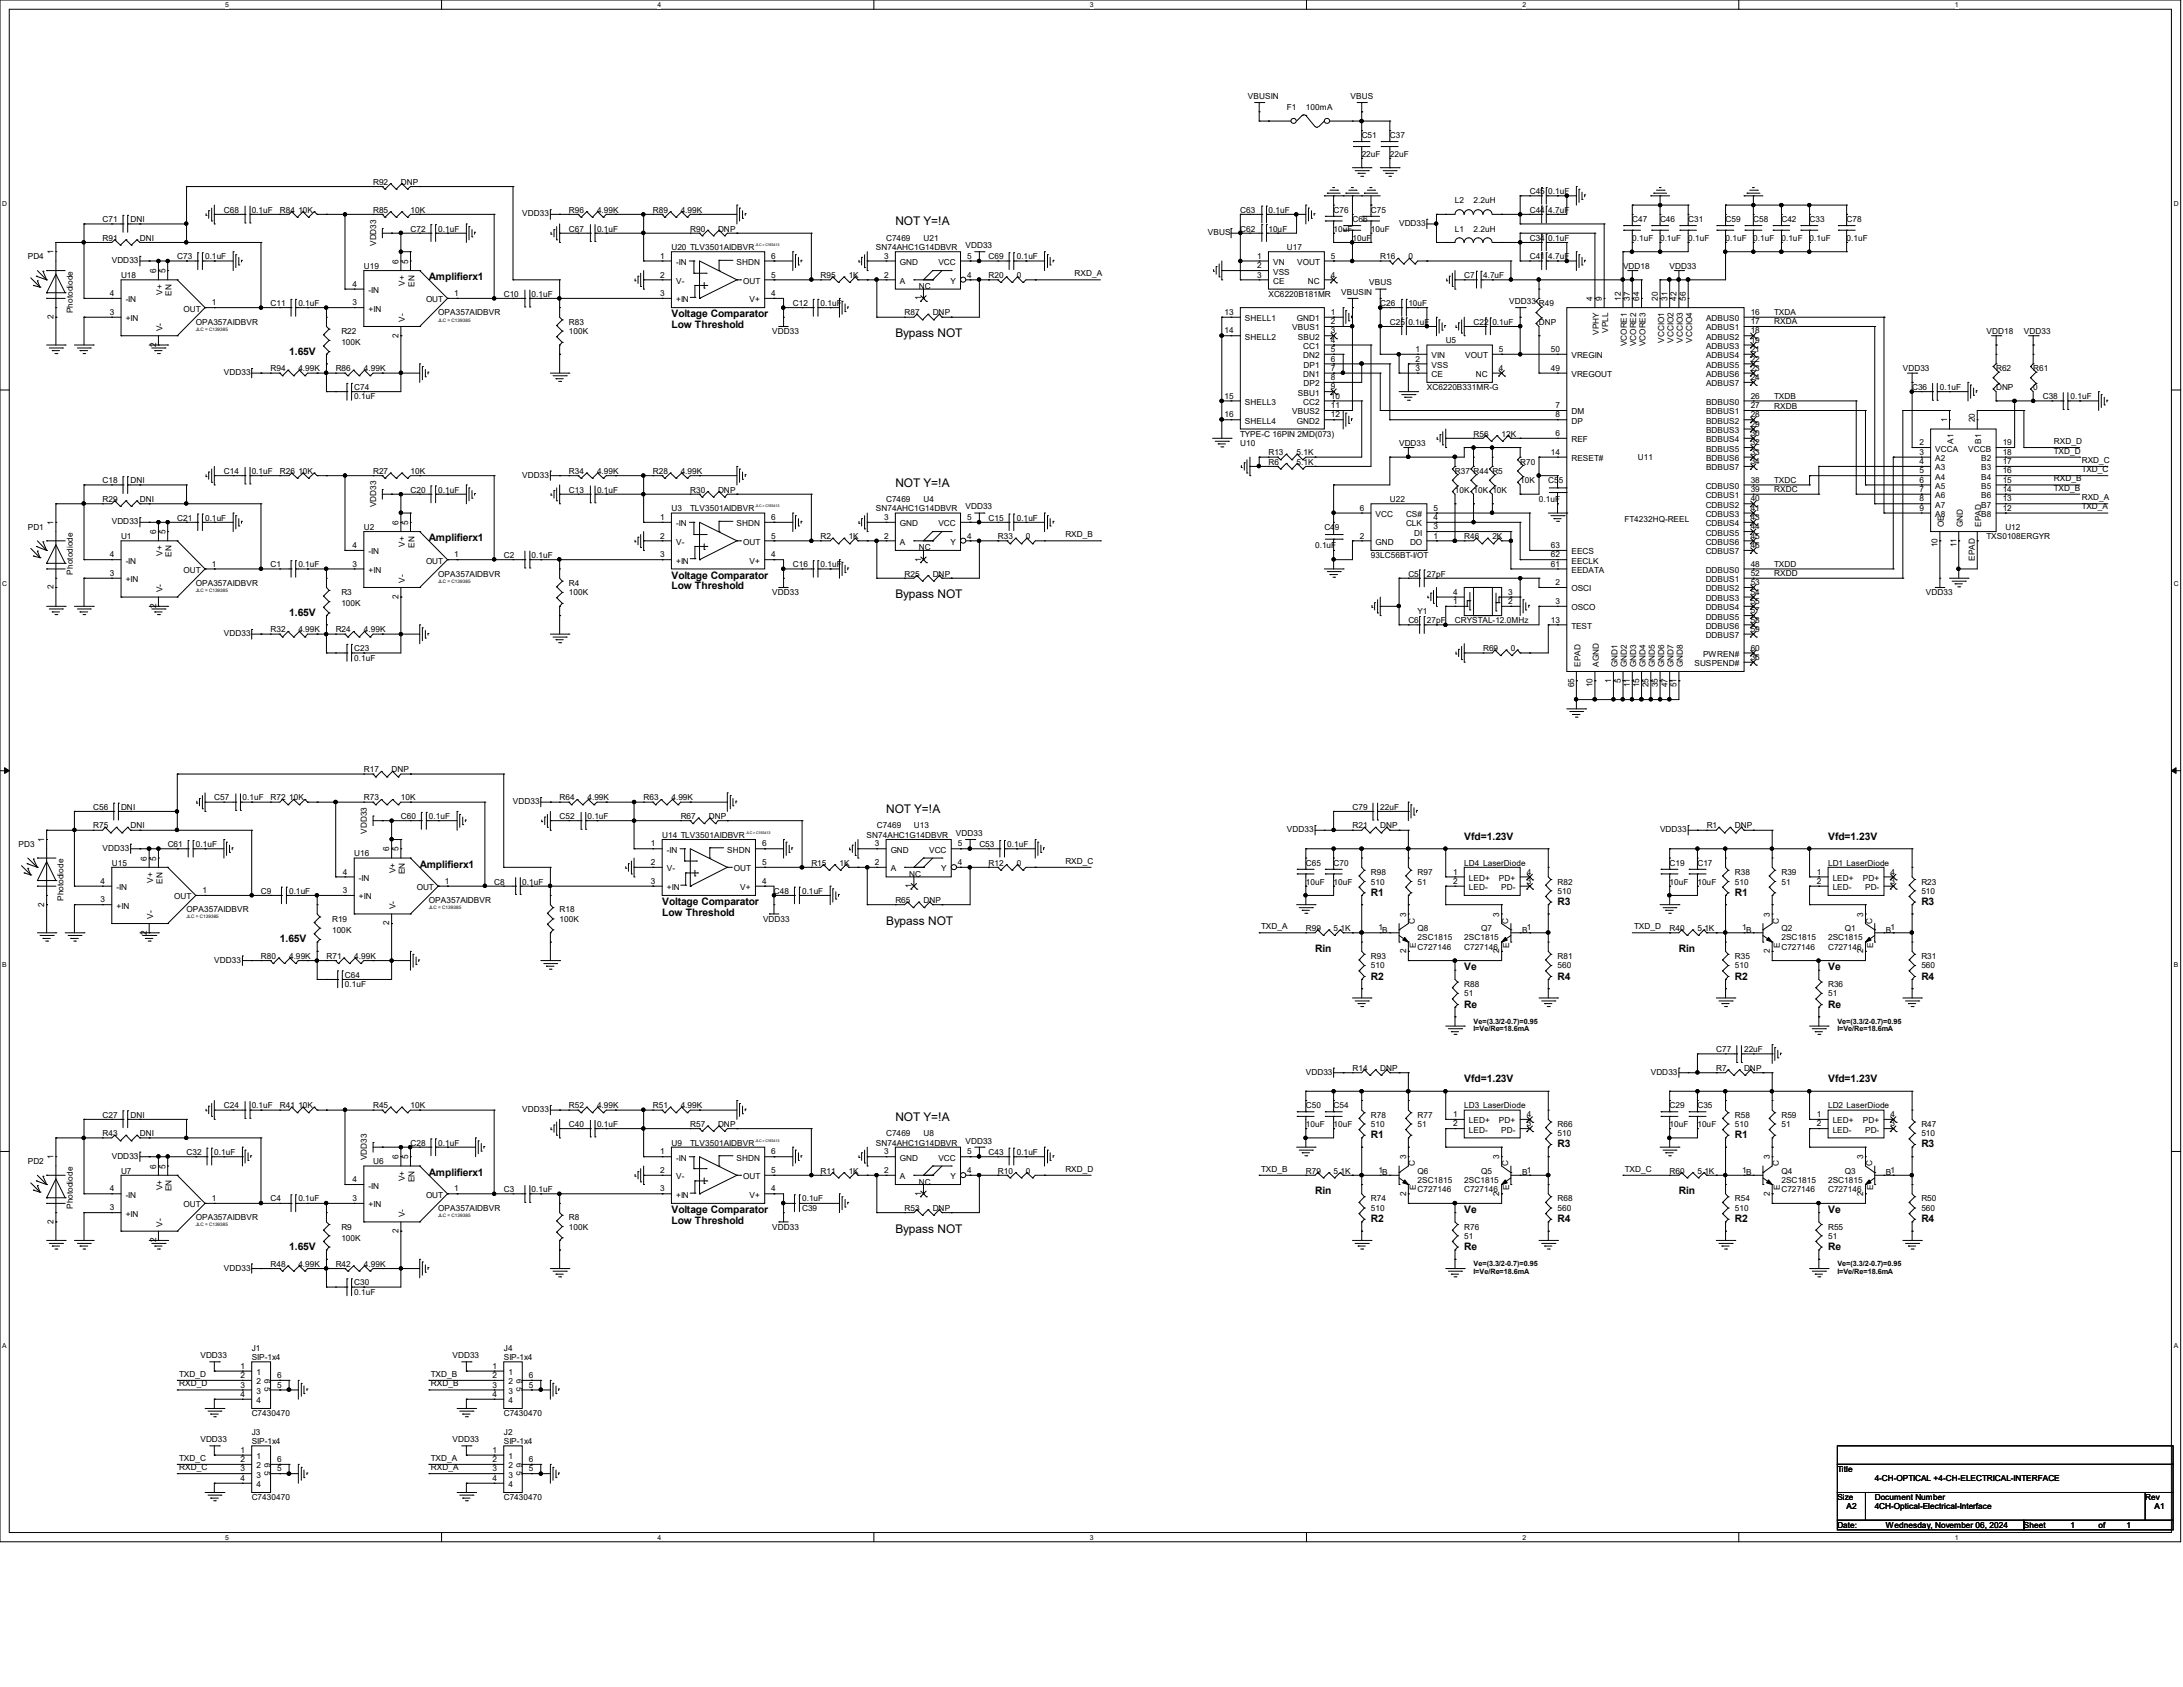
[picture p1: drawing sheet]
<svg xmlns="http://www.w3.org/2000/svg" width="279mm" height="216mm" viewBox="0 0 279 216" stroke-linecap="round" stroke-linejoin="round" font-family="sans-serif">
<defs><g id="words">
<g font-size="1.5">
<text x="114.6" y="28.8">NOT Y=!A</text>
<text x="114.6" y="43.2">Bypass NOT</text>
<text x="114.6" y="62.3">NOT Y=!A</text>
<text x="114.6" y="76.6">Bypass NOT</text>
<text x="113.4" y="104.1">NOT Y=!A</text>
<text x="113.4" y="118.4">Bypass NOT</text>
<text x="114.6" y="143.5">NOT Y=!A</text>
<text x="114.6" y="157.8">Bypass NOT</text>
</g>
<g font-size="1.3">
<text x="54.9" y="35.9">Amplifierx1</text>
<text x="85.9" y="40.6">Voltage Comparator</text>
<text x="85.9" y="42">Low Threshold</text>
<text x="37" y="45.4">1.65V</text>
<text x="54.9" y="69.3">Amplifierx1</text>
<text x="85.9" y="74">Voltage Comparator</text>
<text x="85.9" y="75.4">Low Threshold</text>
<text x="37" y="78.8">1.65V</text>
<text x="187.4" y="107.5">Vfd=1.23V</text>
<text x="234" y="107.5">Vfd=1.23V</text>
<text x="53.7" y="111">Amplifierx1</text>
<text x="84.8" y="115.8">Voltage Comparator</text>
<text x="84.8" y="117.2">Low Threshold</text>
<text x="175.5" y="114.6">R1</text>
<text x="199.3" y="115.8">R3</text>
<text x="222" y="114.6">R1</text>
<text x="245.9" y="115.8">R3</text>
<text x="35.8" y="120.6">1.65V</text>
<text x="168.3" y="121.8">Rin</text>
<text x="175.5" y="125.4">R2</text>
<text x="187.4" y="124.2">Ve</text>
<text x="199.3" y="125.4">R4</text>
<text x="214.9" y="121.8">Rin</text>
<text x="222" y="125.4">R2</text>
<text x="234" y="124.2">Ve</text>
<text x="245.9" y="125.4">R4</text>
<text x="187.4" y="128.9">Re</text>
<text x="234" y="128.9">Re</text>
<text x="187.4" y="138.5">Vfd=1.23V</text>
<text x="234" y="138.5">Vfd=1.23V</text>
<text x="175.5" y="145.7">R1</text>
<text x="199.3" y="146.9">R3</text>
<text x="222" y="145.7">R1</text>
<text x="245.9" y="146.9">R3</text>
<text x="54.9" y="150.5">Amplifierx1</text>
<text x="85.9" y="155.2">Voltage Comparator</text>
<text x="168.3" y="152.8">Rin</text>
<text x="187.4" y="155.2">Ve</text>
<text x="214.9" y="152.8">Rin</text>
<text x="234" y="155.2">Ve</text>
<text x="37" y="160">1.65V</text>
<text x="85.9" y="156.6">Low Threshold</text>
<text x="175.5" y="156.4">R2</text>
<text x="187.4" y="160">Re</text>
<text x="199.3" y="156.4">R4</text>
<text x="222" y="156.4">R2</text>
<text x="234" y="160">Re</text>
<text x="245.9" y="156.4">R4</text>
</g>
<g font-size="1.1">
<text x="159.7" y="12.7">VBUSIN</text>
<text x="164.7" y="14.1">F1</text>
<text x="167.1" y="14.1">100mA</text>
<text x="172.8" y="12.7">VBUS</text>
<text x="174.3" y="17.7">C51</text>
<text x="177.9" y="17.7">C37</text>
<text x="47.8" y="23.7">R92</text>
<text x="51.3" y="23.7">DNP</text>
<text x="174.3" y="20.1">22uF</text>
<text x="177.9" y="20.1">22uF</text>
<text x="13.1" y="28.4">C71</text>
<text x="16.7" y="28.4">DNI</text>
<text x="28.7" y="27.2">C68</text>
<text x="32.2" y="27.2">0.1uF</text>
<text x="35.8" y="27.2">R84 10K</text>
<text x="47.8" y="27.2">R85</text>
<text x="52.5" y="27.2">10K</text>
<text x="52.5" y="29.6">C72</text>
<text x="56.1" y="29.6">0.1uF</text>
<text x="66.8" y="27.7">VDD33</text>
<text x="72.8" y="27.2">R96</text>
<text x="72.8" y="29.6">C67</text>
<text x="76.4" y="27.2">4.99K</text>
<text x="76.4" y="29.6">0.1uF</text>
<text x="83.6" y="27.2">R89</text>
<text x="87.1" y="27.2">4.99K</text>
<text x="88.3" y="29.6">R90</text>
<text x="91.9" y="29.6">DNP</text>
<text x="158.7" y="27.2">C63</text>
<text x="158.7" y="29.6">C62</text>
<text x="162.3" y="27.2">0.1uF</text>
<text x="162.3" y="29.6">10uF</text>
<text x="170.7" y="27.2">C76</text>
<text x="170.7" y="29.6">10uF</text>
<text x="173.1" y="28.4">C66</text>
<text x="175.5" y="27.2">C75</text>
<text x="175.5" y="29.6">10uF</text>
<text x="179.1" y="28.9">VDD33</text>
<text x="186.2" y="29.6">L1</text>
<text x="186.2" y="26">L2</text>
<text x="188.6" y="29.6">2.2uH</text>
<text x="188.6" y="26">2.2uH</text>
<text x="195.8" y="24.8">C45 0.1uF</text>
<text x="195.8" y="27.2">C44 4.7uF</text>
<text x="208.9" y="28.4">C47</text>
<text x="212.5" y="28.4">C46</text>
<text x="216.1" y="28.4">C31</text>
<text x="220.9" y="28.4">C59</text>
<text x="224.4" y="28.4">C58</text>
<text x="228" y="28.4">C42</text>
<text x="231.6" y="28.4">C33</text>
<text x="236.3" y="28.4">C78</text>
<text x="3.6" y="33.2">PD4</text>
<text x="6.9" y="32.6" transform="rotate(-90 6.9 32.6)">1</text>
<text x="13.1" y="30.8">R91</text>
<text x="14.3" y="33.7">VDD33</text>
<text x="15.5" y="35.6">U18</text>
<text x="17.9" y="30.8">DNI</text>
<text x="20" y="35" transform="rotate(-90 20 35)">6</text>
<text x="21.2" y="35" transform="rotate(-90 21.2 35)">5</text>
<text x="22.7" y="33.2">C73</text>
<text x="26.2" y="33.2">0.1uF</text>
<text x="46.6" y="34.4">U19</text>
<text x="48.1" y="31.5" transform="rotate(-90 48.1 31.5)">VDD33</text>
<text x="51" y="33.8" transform="rotate(-90 51 33.8)">6</text>
<text x="52.2" y="33.8" transform="rotate(-90 52.2 33.8)">5</text>
<text x="84.5" y="33.1">1</text>
<text x="84.5" y="35.5">2</text>
<text x="85.9" y="32">U20 TLV3501AIDBVR</text>
<text x="86.5" y="33.9">-IN</text>
<text x="94.3" y="33.9">SHDN</text>
<text x="98.7" y="35.5">5</text>
<text x="98.7" y="33.1">6</text>
<text x="105" y="35.6">R95</text>
<text x="108.6" y="35.6">1K</text>
<text x="112.1" y="32">SN74AHC1G14DBVR</text>
<text x="113.2" y="35.5">2</text>
<text x="113.2" y="33.1">3</text>
<text x="113.4" y="30.8">C7469</text>
<text x="115.2" y="33.9">GND</text>
<text x="118.2" y="30.8">U21</text>
<text x="120.1" y="33.9">VCC</text>
<text x="123.6" y="31.7">VDD33</text>
<text x="123.8" y="35.5">4</text>
<text x="123.8" y="33.1">5</text>
<text x="126.5" y="33.2">C69</text>
<text x="126.5" y="35.6">R20</text>
<text x="130.1" y="33.2">0.1uF</text>
<text x="130.1" y="35.6">0</text>
<text x="137.5" y="35.3">RXD_A</text>
<text x="154.6" y="30.1">VBUS</text>
<text x="160.9" y="33.1">1</text>
<text x="160.9" y="34.3">2</text>
<text x="160.9" y="35.5">3</text>
<text x="162.9" y="33.9">VN</text>
<text x="162.9" y="35.1">VSS</text>
<text x="164.7" y="32">U17</text>
<text x="166" y="33.9">VOUT</text>
<text x="170.3" y="35.5">4</text>
<text x="170.3" y="33.1">5</text>
<text x="173.1" y="30.8">10uF</text>
<text x="176.7" y="33.2">R16</text>
<text x="180.3" y="33.2">0</text>
<text x="187.4" y="35.6">C7</text>
<text x="189.8" y="35.6">4.7uF</text>
<text x="195.8" y="30.8">C34 0.1uF</text>
<text x="195.8" y="33.2">C41 4.7uF</text>
<text x="207.7" y="34.4">VDD18</text>
<text x="208.9" y="30.8">0.1uF</text>
<text x="212.5" y="30.8">0.1uF</text>
<text x="213.7" y="34.4">VDD33</text>
<text x="216.1" y="30.8">0.1uF</text>
<text x="220.9" y="30.8">0.1uF</text>
<text x="224.4" y="30.8">0.1uF</text>
<text x="228" y="30.8">0.1uF</text>
<text x="231.6" y="30.8">0.1uF</text>
<text x="236.3" y="30.8">0.1uF</text>
<text x="6.9" y="40.8" transform="rotate(-90 6.9 40.8)">2</text>
<text x="9.3" y="40.1" transform="rotate(-90 9.3 40.1)">Photodiode</text>
<text x="14.1" y="40.3">3</text>
<text x="14.1" y="37.9">4</text>
<text x="16.1" y="41.1">+IN</text>
<text x="16.1" y="38.7">-IN</text>
<text x="20.8" y="37.8" transform="rotate(-90 20.8 37.8)">V+</text>
<text x="22" y="37.9" transform="rotate(-90 22 37.9)">EN</text>
<text x="23.5" y="39.9">OUT</text>
<text x="25.1" y="41.6">OPA357AIDBVR</text>
<text x="27.1" y="39.1">1</text>
<text x="34.6" y="39.2">C11</text>
<text x="38.2" y="39.2">0.1uF</text>
<text x="45.1" y="39.1">3</text>
<text x="45.1" y="36.7">4</text>
<text x="47.2" y="39.9">+IN</text>
<text x="47.2" y="37.5">-IN</text>
<text x="51.8" y="41.2" transform="rotate(-90 51.8 41.2)">V-</text>
<text x="51.8" y="36.6" transform="rotate(-90 51.8 36.6)">V+</text>
<text x="53" y="36.7" transform="rotate(-90 53 36.7)">EN</text>
<text x="54.5" y="38.7">OUT</text>
<text x="56.1" y="40.3">OPA357AIDBVR</text>
<text x="58.1" y="37.9">1</text>
<text x="64.5" y="38">C10</text>
<text x="68" y="38">0.1uF</text>
<text x="72.8" y="41.6">R83</text>
<text x="84.5" y="37.9">3</text>
<text x="86.5" y="36.3">V-</text>
<text x="86.5" y="38.7">+IN</text>
<text x="95.1" y="36.3">OUT</text>
<text x="95.9" y="38.7">V+</text>
<text x="98.7" y="37.9">4</text>
<text x="101.5" y="39.2">C12</text>
<text x="105" y="39.2">0.1uF</text>
<text x="115.2" y="36.3">A</text>
<text x="115.8" y="40.3">R87</text>
<text x="117.6" y="37">NC</text>
<text x="117.9" y="38.4" transform="rotate(-90 117.9 38.4)">1</text>
<text x="119.4" y="40.3">DNP</text>
<text x="121.7" y="36.3">Y</text>
<text x="156.7" y="40.3">13</text>
<text x="159.3" y="41.1">SHELL1</text>
<text x="162.3" y="38">XC6220B181MR</text>
<text x="162.9" y="36.3">CE</text>
<text x="166" y="41.1">GND1</text>
<text x="167.4" y="36.3">NC</text>
<text x="170.3" y="40.3">1</text>
<text x="170.3" y="41.5">2</text>
<text x="171.7" y="37.7">VBUSIN</text>
<text x="175.3" y="36.5">VBUS</text>
<text x="176.7" y="39.2">C26</text>
<text x="177.9" y="41.6">C25 0.1uF</text>
<text x="180.3" y="39.2">10uF</text>
<text x="188.6" y="41.6">C22 0.1uF</text>
<text x="193.2" y="38.9">VDD33 R49</text>
<text x="197" y="41.6">DNP</text>
<text x="203.8" y="38.5" transform="rotate(-90 203.8 38.5)">4</text>
<text x="205" y="38.5" transform="rotate(-90 205 38.5)">9</text>
<text x="207.4" y="38.5" transform="rotate(-90 207.4 38.5)">12</text>
<text x="208.6" y="38.5" transform="rotate(-90 208.6 38.5)">37</text>
<text x="209.8" y="38.5" transform="rotate(-90 209.8 38.5)">64</text>
<text x="212.2" y="38.5" transform="rotate(-90 212.2 38.5)">20</text>
<text x="213.4" y="38.5" transform="rotate(-90 213.4 38.5)">31</text>
<text x="214.6" y="38.5" transform="rotate(-90 214.6 38.5)">42</text>
<text x="215.8" y="38.5" transform="rotate(-90 215.8 38.5)">56</text>
<text x="218.4" y="41.1">ADBUS0</text>
<text x="224.1" y="40.3">16</text>
<text x="224.1" y="41.5">17</text>
<text x="227.1" y="40.3">TXDA</text>
<text x="227.1" y="41.5">RXDA</text>
<text x="20" y="44.4" transform="rotate(-90 20 44.4)">2</text>
<text x="20.8" y="42.4" transform="rotate(-90 20.8 42.4)">V-</text>
<text x="34.6" y="47.5">R94</text>
<text x="38.2" y="47.5">4.99K</text>
<text x="43" y="47.5">R86</text>
<text x="43.7" y="42.8">R22</text>
<text x="43.7" y="44.2">100K</text>
<text x="46.6" y="47.5">4.99K</text>
<text x="51" y="43.2" transform="rotate(-90 51 43.2)">2</text>
<text x="72.8" y="42.8">100K</text>
<text x="98.8" y="42.8">VDD33</text>
<text x="156.7" y="42.7">14</text>
<text x="159.3" y="43.5">SHELL2</text>
<text x="165.4" y="42.3">VBUS1</text>
<text x="166.1" y="43.5">SBU2</text>
<text x="166.8" y="44.7">CC1</text>
<text x="166.8" y="45.8">DN2</text>
<text x="166.8" y="47.1">DP1</text>
<text x="170.3" y="42.7">3</text>
<text x="170.3" y="43.9">4</text>
<text x="170.3" y="45">5</text>
<text x="170.3" y="46.3">6</text>
<text x="170.3" y="47.5">7</text>
<text x="181.2" y="45">1</text>
<text x="181.2" y="46.3">2</text>
<text x="181.2" y="47.5">3</text>
<text x="183.2" y="45.8">VIN</text>
<text x="183.2" y="47.1">VSS</text>
<text x="185" y="43.9">U5</text>
<text x="187.5" y="45.8">VOUT</text>
<text x="191.9" y="47.5">4</text>
<text x="191.9" y="45">5</text>
<text x="198.5" y="45">50</text>
<text x="198.5" y="47.5">49</text>
<text x="201.1" y="45.8">VREGIN</text>
<text x="204.6" y="42.9" transform="rotate(-90 204.6 42.9)">VPHY</text>
<text x="205.8" y="42.6" transform="rotate(-90 205.8 42.6)">VPLL</text>
<text x="208.2" y="44.3" transform="rotate(-90 208.2 44.3)">VCORE1</text>
<text x="209.4" y="44.3" transform="rotate(-90 209.4 44.3)">VCORE2</text>
<text x="210.6" y="44.3" transform="rotate(-90 210.6 44.3)">VCORE3</text>
<text x="213" y="43.9" transform="rotate(-90 213 43.9)">VCCIO1</text>
<text x="214.2" y="43.9" transform="rotate(-90 214.2 43.9)">VCCIO2</text>
<text x="215.4" y="43.9" transform="rotate(-90 215.4 43.9)">VCCIO3</text>
<text x="216.6" y="43.9" transform="rotate(-90 216.6 43.9)">VCCIO4</text>
<text x="218.4" y="42.3">ADBUS1</text>
<text x="218.4" y="43.5">ADBUS2</text>
<text x="218.4" y="44.7">ADBUS3</text>
<text x="218.4" y="45.8">ADBUS4</text>
<text x="218.4" y="47.1">ADBUS5</text>
<text x="224.1" y="42.7">18</text>
<text x="224.1" y="43.9">19</text>
<text x="224.1" y="45">21</text>
<text x="224.1" y="46.3">22</text>
<text x="224.1" y="47.5">23</text>
<text x="243.5" y="47.5">VDD33</text>
<text x="254.3" y="42.8">VDD18</text>
<text x="255.5" y="47.5">R62</text>
<text x="259" y="42.8">VDD33</text>
<text x="260.2" y="47.5">R61</text>
<text x="28.7" y="48">VDD33</text>
<text x="45.3" y="49.9">C74</text>
<text x="45.3" y="51.1">0.1uF</text>
<text x="156.7" y="53.4">16</text>
<text x="156.7" y="51">15</text>
<text x="159.3" y="51.8">SHELL3</text>
<text x="165.4" y="53">VBUS2</text>
<text x="166.1" y="50.6">SBU1</text>
<text x="166.8" y="48.3">DN1</text>
<text x="166.8" y="51.8">CC2</text>
<text x="166.8" y="49.4">DP2</text>
<text x="170.3" y="48.6">8</text>
<text x="170.3" y="49.8">9</text>
<text x="170.3" y="51">10</text>
<text x="170.3" y="52.2">11</text>
<text x="170.3" y="53.4">12</text>
<text x="182.6" y="49.9">XC6220B331MR-G</text>
<text x="183.2" y="48.3">CE</text>
<text x="188.9" y="48.3">NC</text>
<text x="199.1" y="52.2">7</text>
<text x="199.1" y="53.4">8</text>
<text x="201.1" y="48.3">VREGOUT</text>
<text x="201.1" y="53">DM</text>
<text x="218.4" y="48.3">ADBUS6</text>
<text x="218.4" y="49.4">ADBUS7</text>
<text x="218.4" y="51.8">BDBUS0</text>
<text x="218.4" y="53">BDBUS1</text>
<text x="224.1" y="48.6">24</text>
<text x="224.1" y="51">26</text>
<text x="224.1" y="52.2">27</text>
<text x="224.1" y="53.4">28</text>
<text x="227.1" y="51.1">TXDB</text>
<text x="227.1" y="52.3">RXDB</text>
<text x="244.7" y="49.9">C36</text>
<text x="248.3" y="49.9">0.1uF</text>
<text x="255.5" y="49.9">DNP</text>
<text x="260.2" y="49.9">0</text>
<text x="261.4" y="51.1">C38</text>
<text x="265" y="51.1">0.1uF</text>
<text x="158.7" y="57.1">U10</text>
<text x="158.7" y="55.9">TYPE-C 16PIN 2MD(073)</text>
<text x="159.3" y="54.2">SHELL4</text>
<text x="162.3" y="58.3">R13</text>
<text x="162.3" y="59.5">R6</text>
<text x="165.9" y="58.3">5.1K</text>
<text x="165.9" y="59.5">5.1K</text>
<text x="166" y="54.2">GND2</text>
<text x="179.1" y="57.1">VDD33</text>
<text x="188.6" y="55.9">R56</text>
<text x="192.2" y="55.9">12K</text>
<text x="194.6" y="59.5">R70</text>
<text x="198.5" y="58.2">14</text>
<text x="199.1" y="55.8">6</text>
<text x="201.1" y="54.2">DP</text>
<text x="201.1" y="56.6">REF</text>
<text x="201.1" y="59">RESET#</text>
<text x="209.6" y="58.9">U11</text>
<text x="218.4" y="54.2">BDBUS2</text>
<text x="218.4" y="55.4">BDBUS3</text>
<text x="218.4" y="56.6">BDBUS4</text>
<text x="218.4" y="57.8">BDBUS5</text>
<text x="218.4" y="59">BDBUS6</text>
<text x="224.1" y="54.6">29</text>
<text x="224.1" y="55.8">30</text>
<text x="224.1" y="57">32</text>
<text x="224.1" y="58.2">33</text>
<text x="224.1" y="59.4">34</text>
<text x="245.7" y="57">2</text>
<text x="245.7" y="58.2">3</text>
<text x="245.7" y="59.4">4</text>
<text x="247.7" y="57.8">VCCA</text>
<text x="247.7" y="59">A2</text>
<text x="249.2" y="54.1" transform="rotate(-90 249.2 54.1)">1</text>
<text x="250" y="56.8" transform="rotate(-90 250 56.8)">A1</text>
<text x="251.9" y="57.8">VCCB</text>
<text x="252.8" y="54.1" transform="rotate(-90 252.8 54.1)">20</text>
<text x="253.6" y="59">B2</text>
<text x="253.6" y="56.8" transform="rotate(-90 253.6 56.8)">B1</text>
<text x="256.3" y="59.4">17</text>
<text x="256.3" y="58.2">18</text>
<text x="256.3" y="57">19</text>
<text x="262.9" y="58">TXD_D</text>
<text x="262.9" y="56.8">RXD_D</text>
<text x="266.4" y="59.2">RXD_C</text>
<text x="13.1" y="64.2">R29</text>
<text x="13.1" y="61.8">C18</text>
<text x="16.7" y="61.8">DNI</text>
<text x="17.9" y="64.2">DNI</text>
<text x="28.7" y="60.7">C14</text>
<text x="32.2" y="60.7">0.1uF</text>
<text x="35.8" y="60.7">R26 10K</text>
<text x="47.8" y="60.7">R27</text>
<text x="48.1" y="64.9" transform="rotate(-90 48.1 64.9)">VDD33</text>
<text x="52.5" y="60.7">10K</text>
<text x="52.5" y="63">C20</text>
<text x="56.1" y="63">0.1uF</text>
<text x="66.8" y="61.1">VDD33</text>
<text x="72.8" y="60.7">R34</text>
<text x="72.8" y="63">C13</text>
<text x="76.4" y="60.7">4.99K</text>
<text x="76.4" y="63">0.1uF</text>
<text x="83.6" y="60.7">R28</text>
<text x="85.9" y="65.4">U3</text>
<text x="87.1" y="60.7">4.99K</text>
<text x="88.3" y="63">R30</text>
<text x="88.4" y="65.4">TLV3501AIDBVR</text>
<text x="91.9" y="63">DNP</text>
<text x="112.1" y="65.4">SN74AHC1G14DBVR</text>
<text x="113.4" y="64.2">C7469</text>
<text x="118.2" y="64.2">U4</text>
<text x="123.6" y="65.2">VDD33</text>
<text x="174" y="65.4">6</text>
<text x="177.9" y="64.2">U22</text>
<text x="183.5" y="65.4">5</text>
<text x="186.2" y="60.7">R37 R44 R5</text>
<text x="186.2" y="63">10K 10K 10K</text>
<text x="194.6" y="61.8">10K</text>
<text x="197" y="64.2">0.1uF</text>
<text x="198.2" y="61.8">C55</text>
<text x="218.3" y="62.6">CDBUS0</text>
<text x="218.3" y="63.8">CDBUS1</text>
<text x="218.3" y="65">CDBUS2</text>
<text x="218.4" y="60.2">BDBUS7</text>
<text x="224.1" y="61.8">38</text>
<text x="224.1" y="62.9">39</text>
<text x="224.1" y="64.2">40</text>
<text x="224.1" y="65.4">41</text>
<text x="227.1" y="61.8">TXDC</text>
<text x="227.1" y="63">RXDC</text>
<text x="245.7" y="60.6">5</text>
<text x="245.7" y="61.8">6</text>
<text x="245.7" y="62.9">7</text>
<text x="245.7" y="64.2">8</text>
<text x="245.7" y="65.4">9</text>
<text x="247.7" y="60.2">A3</text>
<text x="247.7" y="61.4">A4</text>
<text x="247.7" y="62.6">A5</text>
<text x="247.7" y="63.8">A6</text>
<text x="247.7" y="65">A7</text>
<text x="253.6" y="65">B7</text>
<text x="253.6" y="63.8">B6</text>
<text x="253.6" y="62.6">B5</text>
<text x="253.6" y="61.4">B4</text>
<text x="253.6" y="60.2">B3</text>
<text x="256.3" y="65.4">12</text>
<text x="256.3" y="64.2">13</text>
<text x="256.3" y="62.9">14</text>
<text x="256.3" y="61.8">15</text>
<text x="256.3" y="60.6">16</text>
<text x="262.9" y="61.6">RXD_B</text>
<text x="262.9" y="62.8">TXD_B</text>
<text x="266.4" y="60.4">TXD_C</text>
<text x="266.4" y="64">RXD_A</text>
<text x="266.4" y="65.2">TXD_A</text>
<text x="3.6" y="67.8">PD1</text>
<text x="6.9" y="67.2" transform="rotate(-90 6.9 67.2)">1</text>
<text x="14.1" y="71.3">4</text>
<text x="14.3" y="67.1">VDD33</text>
<text x="15.5" y="69">U1</text>
<text x="20" y="68.4" transform="rotate(-90 20 68.4)">6</text>
<text x="20.8" y="71.2" transform="rotate(-90 20.8 71.2)">V+</text>
<text x="21.2" y="68.4" transform="rotate(-90 21.2 68.4)">5</text>
<text x="22" y="71.3" transform="rotate(-90 22 71.3)">EN</text>
<text x="22.7" y="66.6">C21</text>
<text x="26.2" y="66.6">0.1uF</text>
<text x="45.1" y="70.1">4</text>
<text x="46.6" y="67.8">U2</text>
<text x="47.2" y="71">-IN</text>
<text x="51" y="67.2" transform="rotate(-90 51 67.2)">6</text>
<text x="51.8" y="70" transform="rotate(-90 51.8 70)">V+</text>
<text x="52.2" y="67.2" transform="rotate(-90 52.2 67.2)">5</text>
<text x="53" y="70.1" transform="rotate(-90 53 70.1)">EN</text>
<text x="58.1" y="71.3">1</text>
<text x="64.5" y="71.4">C2</text>
<text x="68" y="71.4">0.1uF</text>
<text x="84.5" y="66.5">1</text>
<text x="84.5" y="68.9">2</text>
<text x="84.5" y="71.3">3</text>
<text x="86.5" y="67.4">-IN</text>
<text x="86.5" y="69.7">V-</text>
<text x="94.3" y="67.4">SHDN</text>
<text x="95.1" y="69.7">OUT</text>
<text x="98.7" y="71.3">4</text>
<text x="98.7" y="68.9">5</text>
<text x="98.7" y="66.5">6</text>
<text x="105" y="69">R2</text>
<text x="108.6" y="69">1K</text>
<text x="113.2" y="68.9">2</text>
<text x="113.2" y="66.5">3</text>
<text x="115.2" y="69.7">A</text>
<text x="115.2" y="67.4">GND</text>
<text x="117.6" y="70.4">NC</text>
<text x="117.9" y="71.9" transform="rotate(-90 117.9 71.9)">1</text>
<text x="120.1" y="67.4">VCC</text>
<text x="121.7" y="69.7">Y</text>
<text x="123.8" y="68.9">4</text>
<text x="123.8" y="66.5">5</text>
<text x="126.5" y="66.6">C15</text>
<text x="127.7" y="69">R33</text>
<text x="130.1" y="66.6">0.1uF</text>
<text x="131.3" y="69">0</text>
<text x="136.4" y="68.7">RXD_B</text>
<text x="168.3" y="70.2">0.1uF</text>
<text x="169.5" y="67.8">C49</text>
<text x="174" y="68.9">2</text>
<text x="175.5" y="71.4">93LC56BT-I/OT</text>
<text x="176.1" y="66.2">VCC</text>
<text x="176.1" y="69.7">GND</text>
<text x="180" y="66.2">CS#</text>
<text x="180" y="67.4">CLK</text>
<text x="180.5" y="69.7">DO</text>
<text x="181" y="68.5">DI</text>
<text x="183.5" y="66.5">4</text>
<text x="183.5" y="67.7">3</text>
<text x="183.5" y="68.9">1</text>
<text x="187.4" y="69">R46</text>
<text x="191" y="69">2K</text>
<text x="198.5" y="70.1">63</text>
<text x="198.5" y="71.3">62</text>
<text x="201.1" y="71">EECS</text>
<text x="207.9" y="66.8">FT4232HQ-REEL</text>
<text x="218.3" y="66.2">CDBUS3</text>
<text x="218.3" y="67.4">CDBUS4</text>
<text x="218.3" y="68.5">CDBUS5</text>
<text x="218.3" y="69.7">CDBUS6</text>
<text x="218.3" y="71">CDBUS7</text>
<text x="224.1" y="66.5">43</text>
<text x="224.1" y="67.7">44</text>
<text x="224.1" y="68.9">45</text>
<text x="224.1" y="70.1">46</text>
<text x="247.7" y="66.2">A8</text>
<text x="248" y="70.1" transform="rotate(-90 248 70.1)">10</text>
<text x="248.8" y="67.4" transform="rotate(-90 248.8 67.4)">OE</text>
<text x="250.4" y="70.1" transform="rotate(-90 250.4 70.1)">11</text>
<text x="251.2" y="67.4" transform="rotate(-90 251.2 67.4)">GND</text>
<text x="252.8" y="71.8" transform="rotate(-90 252.8 71.8)">EPAD</text>
<text x="253.6" y="66.2">B8</text>
<text x="253.6" y="67.4" transform="rotate(-90 253.6 67.4)">EPAD</text>
<text x="254.3" y="69">TXS0108ERGYR</text>
<text x="256.7" y="67.8">U12</text>
<text x="6.9" y="75.4" transform="rotate(-90 6.9 75.4)">2</text>
<text x="9.3" y="73.5" transform="rotate(-90 9.3 73.5)">Photodiode</text>
<text x="14.1" y="73.7">3</text>
<text x="16.1" y="74.5">+IN</text>
<text x="16.1" y="72.1">-IN</text>
<text x="20" y="77.8" transform="rotate(-90 20 77.8)">2</text>
<text x="20.8" y="75.8" transform="rotate(-90 20.8 75.8)">V-</text>
<text x="23.5" y="73.3">OUT</text>
<text x="25.1" y="75">OPA357AIDBVR</text>
<text x="27.1" y="72.5">1</text>
<text x="34.6" y="72.6">C1</text>
<text x="38.2" y="72.6">0.1uF</text>
<text x="43.7" y="76.2">R3</text>
<text x="43.7" y="77.6">100K</text>
<text x="45.1" y="72.5">3</text>
<text x="47.2" y="73.3">+IN</text>
<text x="51" y="76.6" transform="rotate(-90 51 76.6)">2</text>
<text x="51.8" y="74.6" transform="rotate(-90 51.8 74.6)">V-</text>
<text x="54.5" y="72.1">OUT</text>
<text x="56.1" y="73.8">OPA357AIDBVR</text>
<text x="72.8" y="75">R4</text>
<text x="72.8" y="76.2">100K</text>
<text x="86.5" y="72.1">+IN</text>
<text x="95.9" y="72.1">V+</text>
<text x="98.8" y="76.2">VDD33</text>
<text x="101.5" y="72.6">C16</text>
<text x="105" y="72.6">0.1uF</text>
<text x="115.8" y="73.8">R25</text>
<text x="119.4" y="73.8">DNP</text>
<text x="180.3" y="73.8">C5</text>
<text x="182.6" y="73.8">27pF</text>
<text x="186" y="76.1">4</text>
<text x="186" y="77.3">1</text>
<text x="193" y="76.1">3</text>
<text x="193" y="77.3">2</text>
<text x="198.5" y="72.5">61</text>
<text x="199.1" y="74.9">2</text>
<text x="199.1" y="77.3">3</text>
<text x="201.1" y="72.1">EECLK</text>
<text x="201.1" y="73.3">EEDATA</text>
<text x="201.1" y="75.7">OSCI</text>
<text x="218.3" y="73.3">DDBUS0</text>
<text x="218.3" y="74.5">DDBUS1</text>
<text x="218.3" y="75.7">DDBUS2</text>
<text x="218.3" y="76.9">DDBUS3</text>
<text x="224.1" y="72.5">48</text>
<text x="224.1" y="73.7">52</text>
<text x="224.1" y="74.9">53</text>
<text x="224.1" y="76.1">54</text>
<text x="224.1" y="77.3">55</text>
<text x="227.1" y="72.6">TXDD</text>
<text x="227.1" y="73.7">RXDD</text>
<text x="246.5" y="76.2">VDD33</text>
<text x="28.7" y="81.4">VDD33</text>
<text x="34.6" y="80.9">R32</text>
<text x="38.2" y="80.9">4.99K</text>
<text x="43" y="80.9">R24</text>
<text x="45.3" y="83.4">C23</text>
<text x="46.6" y="80.9">4.99K</text>
<text x="180.3" y="79.8">C6</text>
<text x="181.4" y="78.6">Y1</text>
<text x="182.6" y="79.8">27pF</text>
<text x="186.2" y="79.8">CRYSTAL-12.0MHz</text>
<text x="189.8" y="83.4">R69</text>
<text x="193.4" y="83.4">0</text>
<text x="198.5" y="79.7">13</text>
<text x="201.1" y="78.1">OSCO</text>
<text x="201.1" y="80.5">TEST</text>
<text x="218.3" y="78.1">DDBUS4</text>
<text x="218.3" y="79.3">DDBUS5</text>
<text x="218.3" y="80.5">DDBUS6</text>
<text x="218.3" y="81.7">DDBUS7</text>
<text x="224.1" y="78.5">57</text>
<text x="224.1" y="79.7">58</text>
<text x="224.1" y="80.9">59</text>
<text x="224.1" y="83.3">60</text>
<text x="45.3" y="84.5">0.1uF</text>
<text x="201.5" y="88" transform="rotate(-90 201.5 88)">65</text>
<text x="202.3" y="85.3" transform="rotate(-90 202.3 85.3)">EPAD</text>
<text x="203.8" y="88" transform="rotate(-90 203.8 88)">10</text>
<text x="204.6" y="85.3" transform="rotate(-90 204.6 85.3)">AGND</text>
<text x="206.2" y="87.4" transform="rotate(-90 206.2 87.4)">1</text>
<text x="207" y="85.3" transform="rotate(-90 207 85.3)">GND1</text>
<text x="207.4" y="87.4" transform="rotate(-90 207.4 87.4)">5</text>
<text x="208.2" y="85.3" transform="rotate(-90 208.2 85.3)">GND2</text>
<text x="208.6" y="88" transform="rotate(-90 208.6 88)">11</text>
<text x="209.4" y="85.3" transform="rotate(-90 209.4 85.3)">GND3</text>
<text x="209.8" y="88" transform="rotate(-90 209.8 88)">15</text>
<text x="210.6" y="85.3" transform="rotate(-90 210.6 85.3)">GND4</text>
<text x="211" y="88" transform="rotate(-90 211 88)">25</text>
<text x="211.8" y="85.3" transform="rotate(-90 211.8 85.3)">GND5</text>
<text x="212.2" y="88" transform="rotate(-90 212.2 88)">35</text>
<text x="213" y="85.3" transform="rotate(-90 213 85.3)">GND6</text>
<text x="213.4" y="88" transform="rotate(-90 213.4 88)">47</text>
<text x="214.2" y="85.3" transform="rotate(-90 214.2 85.3)">GND7</text>
<text x="214.6" y="88" transform="rotate(-90 214.6 88)">51</text>
<text x="215.4" y="85.3" transform="rotate(-90 215.4 85.3)">GND8</text>
<text x="216.9" y="85.3">SUSPEND#</text>
<text x="218" y="84.1">PWREN#</text>
<text x="224.1" y="84.5">36</text>
<text x="46.6" y="98.8">R17</text>
<text x="50.1" y="98.8">DNP</text>
<text x="5.7" y="107.8" transform="rotate(-90 5.7 107.8)">1</text>
<text x="11.9" y="106">R75</text>
<text x="11.9" y="103.6">C56</text>
<text x="15.5" y="103.6">DNI</text>
<text x="16.7" y="106">DNI</text>
<text x="27.4" y="102.4">C57</text>
<text x="31" y="102.4">0.1uF</text>
<text x="34.6" y="102.4">R72 10K</text>
<text x="46.6" y="102.4">R73</text>
<text x="46.9" y="106.7" transform="rotate(-90 46.9 106.7)">VDD33</text>
<text x="51.3" y="102.4">10K</text>
<text x="51.3" y="104.8">C60</text>
<text x="54.9" y="104.8">0.1uF</text>
<text x="65.7" y="102.9">VDD33</text>
<text x="71.6" y="102.4">R64</text>
<text x="71.6" y="104.8">C52</text>
<text x="75.2" y="102.4">4.99K</text>
<text x="75.2" y="104.8">0.1uF</text>
<text x="82.4" y="102.4">R63</text>
<text x="84.8" y="107.2">U14 TLV3501AIDBVR</text>
<text x="85.9" y="102.4">4.99K</text>
<text x="87.1" y="104.8">R67</text>
<text x="90.7" y="104.8">DNP</text>
<text x="110.9" y="107.2">SN74AHC1G14DBVR</text>
<text x="112.2" y="106">C7469</text>
<text x="117" y="106">U13</text>
<text x="122.3" y="107">VDD33</text>
<text x="164.7" y="106.5">VDD33</text>
<text x="173.1" y="106">R21</text>
<text x="173.1" y="103.6">C79</text>
<text x="176.7" y="106">DNP</text>
<text x="176.7" y="103.6">22uF</text>
<text x="212.5" y="106.5">VDD33</text>
<text x="218.4" y="106">R1</text>
<text x="222" y="106">DNP</text>
<text x="2.4" y="108.4">PD3</text>
<text x="12.9" y="113.1">4</text>
<text x="13.1" y="108.9">VDD33</text>
<text x="14.3" y="110.8">U15</text>
<text x="14.9" y="113.9">-IN</text>
<text x="18.8" y="110.1" transform="rotate(-90 18.8 110.1)">6</text>
<text x="19.6" y="112.9" transform="rotate(-90 19.6 112.9)">V+</text>
<text x="20" y="110.1" transform="rotate(-90 20 110.1)">5</text>
<text x="20.8" y="113.1" transform="rotate(-90 20.8 113.1)">EN</text>
<text x="21.5" y="108.4">C61</text>
<text x="25.1" y="108.4">0.1uF</text>
<text x="43.9" y="111.9">4</text>
<text x="45.3" y="109.6">U16</text>
<text x="45.9" y="112.7">-IN</text>
<text x="49.8" y="109" transform="rotate(-90 49.8 109)">6</text>
<text x="50.6" y="111.8" transform="rotate(-90 50.6 111.8)">V+</text>
<text x="51" y="109" transform="rotate(-90 51 109)">5</text>
<text x="51.8" y="111.9" transform="rotate(-90 51.8 111.9)">EN</text>
<text x="53.3" y="113.9">OUT</text>
<text x="56.9" y="113.1">1</text>
<text x="63.2" y="113.2">C8</text>
<text x="66.8" y="113.2">0.1uF</text>
<text x="83.3" y="108.3">1</text>
<text x="83.3" y="110.7">2</text>
<text x="83.3" y="113.1">3</text>
<text x="85.3" y="109.1">-IN</text>
<text x="85.3" y="111.5">V-</text>
<text x="85.3" y="113.9">+IN</text>
<text x="93.1" y="109.1">SHDN</text>
<text x="93.9" y="111.5">OUT</text>
<text x="94.7" y="113.9">V+</text>
<text x="97.5" y="113.1">4</text>
<text x="97.5" y="110.7">5</text>
<text x="97.5" y="108.3">6</text>
<text x="103.8" y="110.8">R15</text>
<text x="107.4" y="110.8">1K</text>
<text x="112" y="110.7">2</text>
<text x="112" y="108.3">3</text>
<text x="114" y="111.5">A</text>
<text x="114" y="109.1">GND</text>
<text x="116.4" y="112.2">NC</text>
<text x="116.7" y="113.7" transform="rotate(-90 116.7 113.7)">1</text>
<text x="118.9" y="109.1">VCC</text>
<text x="120.5" y="111.5">Y</text>
<text x="122.6" y="110.7">4</text>
<text x="122.6" y="108.3">5</text>
<text x="125.3" y="108.4">C53</text>
<text x="126.5" y="110.8">R12</text>
<text x="128.9" y="108.4">0.1uF</text>
<text x="130.1" y="110.8">0</text>
<text x="136.4" y="110.5">RXD_C</text>
<text x="167.1" y="110.8">C65</text>
<text x="167.1" y="113.2">10uF</text>
<text x="170.7" y="110.8">C70</text>
<text x="170.7" y="113.2">10uF</text>
<text x="175.5" y="112">R98</text>
<text x="175.5" y="113.2">510</text>
<text x="181.4" y="112">R97</text>
<text x="181.4" y="113.2">51</text>
<text x="186" y="111.9">1</text>
<text x="186" y="113.1">2</text>
<text x="187.4" y="110.8">LD4 LaserDiode</text>
<text x="188" y="112.7">LED+</text>
<text x="188" y="113.9">LED-</text>
<text x="191.9" y="112.7">PD+</text>
<text x="192.1" y="113.9">PD-</text>
<text x="195.4" y="113.1">3</text>
<text x="195.4" y="111.9">4</text>
<text x="199.3" y="113.2">R82</text>
<text x="213.7" y="110.8">C19</text>
<text x="213.7" y="113.2">10uF</text>
<text x="217.3" y="110.8">C17</text>
<text x="217.3" y="113.2">10uF</text>
<text x="222" y="112">R38</text>
<text x="222" y="113.2">510</text>
<text x="228" y="112">R39</text>
<text x="228" y="113.2">51</text>
<text x="232.5" y="111.9">1</text>
<text x="232.5" y="113.1">2</text>
<text x="234" y="110.8">LD1 LaserDiode</text>
<text x="234.6" y="112.7">LED+</text>
<text x="234.6" y="113.9">LED-</text>
<text x="238.4" y="112.7">PD+</text>
<text x="238.7" y="113.9">PD-</text>
<text x="242" y="113.1">3</text>
<text x="242" y="111.9">4</text>
<text x="245.9" y="113.2">R23</text>
<text x="5.7" y="116" transform="rotate(-90 5.7 116)">2</text>
<text x="8.1" y="115.3" transform="rotate(-90 8.1 115.3)">Photodiode</text>
<text x="12.9" y="115.5">3</text>
<text x="14.9" y="116.3">+IN</text>
<text x="18.8" y="119.6" transform="rotate(-90 18.8 119.6)">2</text>
<text x="19.6" y="117.6" transform="rotate(-90 19.6 117.6)">V-</text>
<text x="22.3" y="115.1">OUT</text>
<text x="23.9" y="116.8">OPA357AIDBVR</text>
<text x="25.9" y="114.3">1</text>
<text x="33.4" y="114.4">C9</text>
<text x="37" y="114.4">0.1uF</text>
<text x="42.5" y="117.9">R19</text>
<text x="42.5" y="119.4">100K</text>
<text x="43.9" y="114.3">3</text>
<text x="45.9" y="115.1">+IN</text>
<text x="49.8" y="118.4" transform="rotate(-90 49.8 118.4)">2</text>
<text x="50.6" y="116.4" transform="rotate(-90 50.6 116.4)">V-</text>
<text x="54.9" y="115.6">OPA357AIDBVR</text>
<text x="71.6" y="116.8">R18</text>
<text x="71.6" y="117.9">100K</text>
<text x="97.7" y="117.9">VDD33</text>
<text x="99.1" y="114.4">C48</text>
<text x="102.7" y="114.4">0.1uF</text>
<text x="114.6" y="115.6">R65</text>
<text x="118.2" y="115.6">DNP</text>
<text x="161.4" y="118.9">TXD_A</text>
<text x="167.1" y="119.2">R99</text>
<text x="170.7" y="119.2">5.1K</text>
<text x="176.4" y="119.1">1</text>
<text x="176.9" y="119.4">B</text>
<text x="180" y="117.3" transform="rotate(-90 180 117.3)">3</text>
<text x="181.1" y="118.2" transform="rotate(-90 181.1 118.2)">C</text>
<text x="181.4" y="119.2">Q8</text>
<text x="189.6" y="119.2">Q7</text>
<text x="191.9" y="117.3" transform="rotate(-90 191.9 117.3)">3</text>
<text x="193" y="118.2" transform="rotate(-90 193 118.2)">C</text>
<text x="194.8" y="119.4">B</text>
<text x="195.4" y="119.1">1</text>
<text x="199.3" y="114.4">510</text>
<text x="209.2" y="118.9">TXD_D</text>
<text x="213.7" y="119.2">R40</text>
<text x="217.3" y="119.2">5.1K</text>
<text x="223" y="119.1">1</text>
<text x="223.5" y="119.4">B</text>
<text x="226.5" y="117.3" transform="rotate(-90 226.5 117.3)">3</text>
<text x="227.7" y="118.2" transform="rotate(-90 227.7 118.2)">C</text>
<text x="228" y="119.2">Q2</text>
<text x="236.1" y="119.2">Q1</text>
<text x="238.5" y="117.3" transform="rotate(-90 238.5 117.3)">3</text>
<text x="239.6" y="118.2" transform="rotate(-90 239.6 118.2)">C</text>
<text x="241.4" y="119.4">B</text>
<text x="242" y="119.1">1</text>
<text x="245.9" y="114.4">510</text>
<text x="27.4" y="123.2">VDD33</text>
<text x="33.4" y="122.7">R80</text>
<text x="37" y="122.7">4.99K</text>
<text x="41.8" y="122.7">R71</text>
<text x="44.2" y="125.1">C64</text>
<text x="45.3" y="122.7">4.99K</text>
<text x="175.5" y="122.7">R93</text>
<text x="175.5" y="123.9">510</text>
<text x="180" y="122" transform="rotate(-90 180 122)">2</text>
<text x="181.2" y="121.3" transform="rotate(-90 181.2 121.3)">E</text>
<text x="181.4" y="120.4">2SC1815</text>
<text x="181.4" y="121.5">C727146</text>
<text x="187.4" y="120.4">2SC1815</text>
<text x="187.4" y="121.5">C727146</text>
<text x="191.9" y="122" transform="rotate(-90 191.9 122)">2</text>
<text x="193.2" y="121.3" transform="rotate(-90 193.2 121.3)">E</text>
<text x="199.3" y="122.7">R81</text>
<text x="199.3" y="123.9">560</text>
<text x="222" y="122.7">R35</text>
<text x="222" y="123.9">510</text>
<text x="226.5" y="122" transform="rotate(-90 226.5 122)">2</text>
<text x="227.8" y="121.3" transform="rotate(-90 227.8 121.3)">E</text>
<text x="228" y="120.4">2SC1815</text>
<text x="228" y="121.5">C727146</text>
<text x="234" y="120.4">2SC1815</text>
<text x="234" y="121.5">C727146</text>
<text x="238.5" y="122" transform="rotate(-90 238.5 122)">2</text>
<text x="239.7" y="121.3" transform="rotate(-90 239.7 121.3)">E</text>
<text x="245.9" y="122.7">R31</text>
<text x="245.9" y="123.9">560</text>
<text x="44.2" y="126.3">0.1uF</text>
<text x="187.4" y="126.3">R88</text>
<text x="187.4" y="127.5">51</text>
<text x="234" y="126.3">R36</text>
<text x="234" y="127.5">51</text>
<text x="167.1" y="137.5">VDD33</text>
<text x="173.1" y="137.1">R14</text>
<text x="176.7" y="137.1">DNP</text>
<text x="211.3" y="137.5">VDD33</text>
<text x="219.7" y="137.1">R7</text>
<text x="219.7" y="134.7">C77</text>
<text x="223.2" y="137.1">DNP</text>
<text x="223.2" y="134.7">22uF</text>
<text x="13.1" y="143">C27</text>
<text x="16.7" y="143">DNI</text>
<text x="28.7" y="141.8">C24</text>
<text x="32.2" y="141.8">0.1uF</text>
<text x="35.8" y="141.8">R41 10K</text>
<text x="47.8" y="141.8">R45</text>
<text x="52.5" y="141.8">10K</text>
<text x="66.8" y="142.3">VDD33</text>
<text x="72.8" y="141.8">R52</text>
<text x="76.4" y="141.8">4.99K</text>
<text x="83.6" y="141.8">R51</text>
<text x="87.1" y="141.8">4.99K</text>
<text x="167.1" y="141.8">C50</text>
<text x="170.7" y="141.8">C54</text>
<text x="175.5" y="143">R78</text>
<text x="181.4" y="143">R77</text>
<text x="186" y="143">1</text>
<text x="187.4" y="141.8">LD3 LaserDiode</text>
<text x="188" y="143.8">LED+</text>
<text x="191.9" y="143.8">PD+</text>
<text x="195.4" y="143">4</text>
<text x="213.7" y="141.8">C29</text>
<text x="217.3" y="141.8">C35</text>
<text x="222" y="143">R58</text>
<text x="228" y="143">R59</text>
<text x="232.5" y="143">1</text>
<text x="234" y="141.8">LD2 LaserDiode</text>
<text x="234.6" y="143.8">LED+</text>
<text x="238.4" y="143.8">PD+</text>
<text x="242" y="143">4</text>
<text x="3.6" y="149">PD2</text>
<text x="6.9" y="148.4" transform="rotate(-90 6.9 148.4)">1</text>
<text x="13.1" y="145.4">R43</text>
<text x="14.3" y="148.3">VDD33</text>
<text x="17.9" y="145.4">DNI</text>
<text x="20" y="149.6" transform="rotate(-90 20 149.6)">6</text>
<text x="21.2" y="149.6" transform="rotate(-90 21.2 149.6)">5</text>
<text x="23.9" y="147.8">C32</text>
<text x="27.4" y="147.8">0.1uF</text>
<text x="46.9" y="148.5" transform="rotate(-90 46.9 148.5)">VDD33</text>
<text x="47.8" y="149">U6</text>
<text x="51" y="148.4" transform="rotate(-90 51 148.4)">6</text>
<text x="52.2" y="148.4" transform="rotate(-90 52.2 148.4)">5</text>
<text x="52.5" y="146.6">C28</text>
<text x="56.1" y="146.6">0.1uF</text>
<text x="72.8" y="144.2">C40</text>
<text x="76.4" y="144.2">0.1uF</text>
<text x="84.5" y="147.7">1</text>
<text x="85.9" y="146.6">U9</text>
<text x="86.5" y="148.5">-IN</text>
<text x="88.3" y="144.2">R57</text>
<text x="88.4" y="146.6">TLV3501AIDBVR</text>
<text x="91.9" y="144.2">DNP</text>
<text x="94.3" y="148.5">SHDN</text>
<text x="98.7" y="147.7">6</text>
<text x="112.1" y="146.6">SN74AHC1G14DBVR</text>
<text x="113.2" y="147.7">3</text>
<text x="113.4" y="145.4">C7469</text>
<text x="115.2" y="148.5">GND</text>
<text x="118.2" y="145.4">U8</text>
<text x="120.1" y="148.5">VCC</text>
<text x="123.6" y="146.4">VDD33</text>
<text x="123.8" y="147.7">5</text>
<text x="126.5" y="147.8">C43</text>
<text x="130.1" y="147.8">0.1uF</text>
<text x="136.4" y="149.9">RXD_D</text>
<text x="161.4" y="149.9">TXD_B</text>
<text x="167.1" y="144.2">10uF</text>
<text x="170.7" y="144.2">10uF</text>
<text x="175.5" y="144.2">510</text>
<text x="180" y="148.4" transform="rotate(-90 180 148.4)">3</text>
<text x="181.1" y="149.2" transform="rotate(-90 181.1 149.2)">C</text>
<text x="181.4" y="144.2">51</text>
<text x="186" y="144.1">2</text>
<text x="188" y="144.9">LED-</text>
<text x="191.9" y="148.4" transform="rotate(-90 191.9 148.4)">3</text>
<text x="192.1" y="144.9">PD-</text>
<text x="193" y="149.2" transform="rotate(-90 193 149.2)">C</text>
<text x="195.4" y="144.1">3</text>
<text x="199.3" y="144.2">R66</text>
<text x="199.3" y="145.4">510</text>
<text x="208" y="149.9">TXD_C</text>
<text x="213.7" y="144.2">10uF</text>
<text x="217.3" y="144.2">10uF</text>
<text x="222" y="144.2">510</text>
<text x="226.5" y="148.4" transform="rotate(-90 226.5 148.4)">3</text>
<text x="227.7" y="149.2" transform="rotate(-90 227.7 149.2)">C</text>
<text x="228" y="144.2">51</text>
<text x="232.5" y="144.1">2</text>
<text x="234.6" y="144.9">LED-</text>
<text x="238.5" y="148.4" transform="rotate(-90 238.5 148.4)">3</text>
<text x="238.7" y="144.9">PD-</text>
<text x="239.6" y="149.2" transform="rotate(-90 239.6 149.2)">C</text>
<text x="242" y="144.1">3</text>
<text x="245.9" y="144.2">R47</text>
<text x="245.9" y="145.4">510</text>
<text x="9.3" y="154.7" transform="rotate(-90 9.3 154.7)">Photodiode</text>
<text x="14.1" y="154.9">3</text>
<text x="14.1" y="152.5">4</text>
<text x="15.5" y="150.2">U7</text>
<text x="16.1" y="155.7">+IN</text>
<text x="16.1" y="153.3">-IN</text>
<text x="20.8" y="152.4" transform="rotate(-90 20.8 152.4)">V+</text>
<text x="22" y="152.5" transform="rotate(-90 22 152.5)">EN</text>
<text x="23.5" y="154.5">OUT</text>
<text x="27.1" y="153.7">1</text>
<text x="34.6" y="153.8">C4</text>
<text x="38.2" y="153.8">0.1uF</text>
<text x="45.1" y="153.7">3</text>
<text x="45.1" y="151.3">4</text>
<text x="47.2" y="154.5">+IN</text>
<text x="47.2" y="152.1">-IN</text>
<text x="51.8" y="155.8" transform="rotate(-90 51.8 155.8)">V-</text>
<text x="51.8" y="151.2" transform="rotate(-90 51.8 151.2)">V+</text>
<text x="53" y="151.3" transform="rotate(-90 53 151.3)">EN</text>
<text x="54.5" y="153.3">OUT</text>
<text x="56.1" y="155">OPA357AIDBVR</text>
<text x="58.1" y="152.5">1</text>
<text x="64.5" y="152.6">C3</text>
<text x="68" y="152.6">0.1uF</text>
<text x="84.5" y="150.1">2</text>
<text x="84.5" y="152.5">3</text>
<text x="86.5" y="150.9">V-</text>
<text x="86.5" y="153.3">+IN</text>
<text x="95.1" y="150.9">OUT</text>
<text x="95.9" y="153.3">V+</text>
<text x="98.7" y="152.5">4</text>
<text x="98.7" y="150.1">5</text>
<text x="102.7" y="155">C39</text>
<text x="102.7" y="153.8">0.1uF</text>
<text x="105" y="150.2">R11</text>
<text x="108.6" y="150.2">1K</text>
<text x="113.2" y="150.1">2</text>
<text x="115.2" y="150.9">A</text>
<text x="115.8" y="155">R53</text>
<text x="117.6" y="151.6">NC</text>
<text x="117.9" y="153" transform="rotate(-90 117.9 153)">1</text>
<text x="119.4" y="155">DNP</text>
<text x="121.7" y="150.9">Y</text>
<text x="123.8" y="150.1">4</text>
<text x="127.7" y="150.2">R10</text>
<text x="131.3" y="150.2">0</text>
<text x="167.1" y="150.2">R79</text>
<text x="170.7" y="150.2">5.1K</text>
<text x="175.5" y="153.8">R74</text>
<text x="175.5" y="155">510</text>
<text x="176.4" y="150.1">1</text>
<text x="176.9" y="150.4">B</text>
<text x="180" y="153" transform="rotate(-90 180 153)">2</text>
<text x="181.2" y="152.3" transform="rotate(-90 181.2 152.3)">E</text>
<text x="181.4" y="150.2">Q6</text>
<text x="181.4" y="151.4">2SC1815</text>
<text x="181.4" y="152.6">C727146</text>
<text x="187.4" y="151.4">2SC1815</text>
<text x="187.4" y="152.6">C727146</text>
<text x="189.6" y="150.2">Q5</text>
<text x="191.9" y="153" transform="rotate(-90 191.9 153)">2</text>
<text x="193.2" y="152.3" transform="rotate(-90 193.2 152.3)">E</text>
<text x="194.8" y="150.4">B</text>
<text x="195.4" y="150.1">1</text>
<text x="199.3" y="153.8">R68</text>
<text x="199.3" y="155">560</text>
<text x="213.7" y="150.2">R60</text>
<text x="217.3" y="150.2">5.1K</text>
<text x="222" y="153.8">R54</text>
<text x="222" y="155">510</text>
<text x="223" y="150.1">1</text>
<text x="223.5" y="150.4">B</text>
<text x="226.5" y="153" transform="rotate(-90 226.5 153)">2</text>
<text x="227.8" y="152.3" transform="rotate(-90 227.8 152.3)">E</text>
<text x="228" y="150.2">Q4</text>
<text x="228" y="151.4">2SC1815</text>
<text x="228" y="152.6">C727146</text>
<text x="234" y="151.4">2SC1815</text>
<text x="234" y="152.6">C727146</text>
<text x="236.1" y="150.2">Q3</text>
<text x="238.5" y="153" transform="rotate(-90 238.5 153)">2</text>
<text x="239.7" y="152.3" transform="rotate(-90 239.7 152.3)">E</text>
<text x="241.4" y="150.4">B</text>
<text x="242" y="150.1">1</text>
<text x="245.9" y="153.8">R50</text>
<text x="245.9" y="155">560</text>
<text x="6.9" y="156.6" transform="rotate(-90 6.9 156.6)">2</text>
<text x="20" y="159" transform="rotate(-90 20 159)">2</text>
<text x="20.8" y="157" transform="rotate(-90 20.8 157)">V-</text>
<text x="25.1" y="156.2">OPA357AIDBVR</text>
<text x="43.7" y="157.4">R9</text>
<text x="43.7" y="158.8">100K</text>
<text x="51" y="157.8" transform="rotate(-90 51 157.8)">2</text>
<text x="72.8" y="156.2">R8</text>
<text x="72.8" y="157.4">100K</text>
<text x="98.8" y="157.4">VDD33</text>
<text x="187.4" y="157.4">R76</text>
<text x="187.4" y="158.5">51</text>
<text x="234" y="157.4">R55</text>
<text x="234" y="158.5">51</text>
<text x="28.7" y="162.6">VDD33</text>
<text x="34.6" y="162.1">R48</text>
<text x="38.2" y="162.1">4.99K</text>
<text x="43" y="162.1">R42</text>
<text x="45.3" y="164.5">C30</text>
<text x="45.3" y="165.7">0.1uF</text>
<text x="46.6" y="162.1">4.99K</text>
<text x="25.7" y="173.8">VDD33</text>
<text x="32.2" y="172.9">J1</text>
<text x="57.9" y="173.8">VDD33</text>
<text x="64.5" y="172.9">J4</text>
<text x="22.9" y="176.2">TXD_D</text>
<text x="22.9" y="177.4">RXD_D</text>
<text x="30.8" y="175.2">1</text>
<text x="30.8" y="176.4">2</text>
<text x="30.8" y="177.6">3</text>
<text x="30.8" y="178.8">4</text>
<text x="32.2" y="174.1">SIP-1x4</text>
<text x="32.8" y="176">1</text>
<text x="32.8" y="177.2">2</text>
<text x="32.8" y="178.4">3</text>
<text x="32.8" y="179.6">4</text>
<text x="33.9" y="176.4" transform="rotate(90 33.9 176.4)">6</text>
<text x="33.9" y="177.5" transform="rotate(90 33.9 177.5)">5</text>
<text x="35.5" y="177.6">5</text>
<text x="35.5" y="176.4">6</text>
<text x="55.2" y="176.2">TXD_B</text>
<text x="55.2" y="177.4">RXD_B</text>
<text x="63" y="175.2">1</text>
<text x="63" y="176.4">2</text>
<text x="63" y="177.6">3</text>
<text x="63" y="178.8">4</text>
<text x="64.5" y="174.1">SIP-1x4</text>
<text x="65.1" y="176">1</text>
<text x="65.1" y="177.2">2</text>
<text x="65.1" y="178.4">3</text>
<text x="65.1" y="179.6">4</text>
<text x="66.1" y="176.4" transform="rotate(90 66.1 176.4)">6</text>
<text x="66.1" y="177.5" transform="rotate(90 66.1 177.5)">5</text>
<text x="67.7" y="177.6">5</text>
<text x="67.7" y="176.4">6</text>
<text x="25.7" y="184.6">VDD33</text>
<text x="30.8" y="185.9">1</text>
<text x="32.2" y="181.2">C7430470</text>
<text x="32.2" y="183.6">J3</text>
<text x="32.2" y="184.8">SIP-1x4</text>
<text x="57.9" y="184.6">VDD33</text>
<text x="63" y="185.9">1</text>
<text x="64.5" y="183.6">J2</text>
<text x="64.5" y="184.8">SIP-1x4</text>
<text x="64.5" y="181.2">C7430470</text>
<text x="22.9" y="186.9">TXD_C</text>
<text x="22.9" y="188.1">RXD_C</text>
<text x="30.8" y="187.1">2</text>
<text x="30.8" y="188.3">3</text>
<text x="30.8" y="189.5">4</text>
<text x="32.2" y="192">C7430470</text>
<text x="32.8" y="186.7">1</text>
<text x="32.8" y="187.9">2</text>
<text x="32.8" y="189.1">3</text>
<text x="32.8" y="190.3">4</text>
<text x="33.9" y="187.2" transform="rotate(90 33.9 187.2)">6</text>
<text x="33.9" y="188.3" transform="rotate(90 33.9 188.3)">5</text>
<text x="35.5" y="188.3">5</text>
<text x="35.5" y="187.1">6</text>
<text x="55.2" y="186.9">TXD_A</text>
<text x="55.2" y="188.1">RXD_A</text>
<text x="63" y="187.1">2</text>
<text x="63" y="188.3">3</text>
<text x="63" y="189.5">4</text>
<text x="64.5" y="192">C7430470</text>
<text x="65.1" y="186.7">1</text>
<text x="65.1" y="187.9">2</text>
<text x="65.1" y="189.1">3</text>
<text x="65.1" y="190.3">4</text>
<text x="66.1" y="187.2" transform="rotate(90 66.1 187.2)">6</text>
<text x="66.1" y="188.3" transform="rotate(90 66.1 188.3)">5</text>
<text x="67.7" y="188.3">5</text>
<text x="67.7" y="187.1">6</text>
<text x="235.2" y="188.4">Title</text>
<text x="235.2" y="192">Size</text>
<text x="239.9" y="192">Document Number</text>
<text x="239.9" y="189.6">4-CH-OPTICAL +4-CH-ELECTRICAL-INTERFACE</text>
<text x="274.6" y="192">Rev</text>
<text x="235.2" y="195.5">Date:</text>
<text x="236.3" y="193.2">A2</text>
<text x="239.9" y="193.2">4CH-Optical-Electrical-Interface</text>
<text x="241.4" y="195.5">Wednesday, November 06, 2024</text>
<text x="259" y="195.5">Sheet</text>
<text x="265" y="195.5">1</text>
<text x="268.6" y="195.5">of</text>
<text x="272.2" y="195.5">1</text>
<text x="275.8" y="193.2">A1</text>
</g>
<g font-size=".9">
<text x="28.8" y=".9">5</text>
<text x="84.2" y=".9">4</text>
<text x="139.5" y=".9">3</text>
<text x="194.9" y=".9">2</text>
<text x="250.2" y=".9">1</text>
<text x=".3" y="26.3">D</text>
<text x="278.2" y="26.3">D</text>
<text x=".3" y="75.1">C</text>
<text x="278.2" y="75.1">C</text>
<text x=".3" y="123.8">B</text>
<text x="278.2" y="123.8">B</text>
<text x="188.6" y="131">Ve=(3.3/2-0.7)=0.95</text>
<text x="188.6" y="132">I=Ve/Re=18.6mA</text>
<text x="235.2" y="131">Ve=(3.3/2-0.7)=0.95</text>
<text x="235.2" y="132">I=Ve/Re=18.6mA</text>
<text x="188.6" y="162.1">Ve=(3.3/2-0.7)=0.95</text>
<text x="188.6" y="163">I=Ve/Re=18.6mA</text>
<text x="235.2" y="162.1">Ve=(3.3/2-0.7)=0.95</text>
<text x="235.2" y="163">I=Ve/Re=18.6mA</text>
<text x=".3" y="172.5">A</text>
<text x="278.2" y="172.5">A</text>
<text x="28.8" y="197.1">5</text>
<text x="84.2" y="197.1">4</text>
<text x="139.5" y="197.1">3</text>
<text x="194.9" y="197.1">2</text>
<text x="250.2" y="197.1">1</text>
</g>
<g font-size=".6">
<text x="56.1" y="41.1">JLC = C139385</text>
<text x="25.1" y="42.3">JLC = C139385</text>
<text x="25.1" y="75.7">JLC = C139385</text>
<text x="56.1" y="74.5">JLC = C139385</text>
<text x="23.9" y="117.5">JLC = C139385</text>
<text x="54.9" y="116.3">JLC = C139385</text>
<text x="56.1" y="155.7">JLC = C139385</text>
<text x="25.1" y="156.9">JLC = C139385</text>
</g>
<g font-size=".5">
<text x="96.7" y="31.5">JLC = C193413</text>
<text x="96.7" y="64.9">JLC = C193413</text>
<text x="95.5" y="106.7">JLC = C193413</text>
<text x="96.7" y="146.1">JLC = C193413</text>
</g>
</g></defs>
<path d="M0 0h279.1v197.3h-279.1zM1.2 1.2h276.7v194.9h-276.7z" fill="none" stroke="#000" stroke-width=".13"/>
<g fill="#fff">
<path d="M28.8 .1h.5v1h-.5z"/>
<path d="M28.8 196.3h.5v.9h-.5z"/>
</g>
<path d="M56.5 0v1.2M56.5 196.1v1.2" fill="none" stroke="#000" stroke-width=".13"/>
<g fill="#fff">
<path d="M84.2 .1h.4v1h-.4z"/>
<path d="M84.2 196.3h.4v.9h-.4z"/>
</g>
<path d="M111.8 0v1.2M111.8 196.1v1.2" fill="none" stroke="#000" stroke-width=".13"/>
<g fill="#fff">
<path d="M139.5 .1h.5v1h-.5z"/>
<path d="M139.5 196.3h.5v.9h-.5z"/>
</g>
<path d="M167.2 0v1.2M167.2 196.1v1.2" fill="none" stroke="#000" stroke-width=".13"/>
<g fill="#fff">
<path d="M194.9 .1h.4v1h-.4z"/>
<path d="M194.9 196.3h.4v.9h-.4z"/>
</g>
<path d="M222.5 0v1.2M222.5 196.1v1.2" fill="none" stroke="#000" stroke-width=".13"/>
<g fill="#fff">
<path d="M250.2 .1h.5v1h-.5z"/>
<path d="M250.2 196.3h.5v.9h-.5z"/>
<path d="M.3 25.5h.6v1h-.6z"/>
<path d="M278.2 25.5h.6v1h-.6z"/>
<path d="M.3 74.3h.6v.9h-.6z"/>
<path d="M278.2 74.3h.6v.9h-.6z"/>
</g>
<path d="M0 49.9h1.2M277.9 49.9h1.2" fill="none" stroke="#000" stroke-width=".13"/>
<g fill="#fff">
<path d="M.3 123h.5v1h-.5z"/>
<path d="M278.2 123h.6v1h-.6z"/>
</g>
<path d="M0 98.6h1.2M277.9 98.6h1.2" fill="none" stroke="#000" stroke-width=".13"/>
<path d="M.6 98.3l.6 .3-.6 .4zM277.9 98.6l.6-.3v.7z" fill="#000" stroke="#000" stroke-width=".13"/>
<g fill="#fff">
<path d="M.3 171.7h.5v1h-.5z"/>
<path d="M278.2 171.7h.6v1h-.6z"/>
</g>
<g fill="none" stroke="#000" stroke-width=".13">
<path d="M160.6 13.1h1.2M161.2 14.3h.1M161.2 13.1v1.2M161.8 13.1h.1M173.7 13.1h1.2M174.3 14.3h.1M174.3 13.1v1.2M174.9 13.1h.1M17.9 32.8h.1M17.9 32.8v1.2M17.9 33.4h1.2M19.1 33.4h.1"/>
<path d="M26.4 27.6h.1M26.4 27.3v.3M26.7 27h.1M26.7 27v.9M27.1 28.3h.1M27.1 26.6v1.7M27.4 28.7h.1M27.4 26.2v2.5M29.8 32.2h.1M29.8 32.2v2.4M30.2 32.6h.1M30.2 32.6v1.6"/>
<path d="M30.6 33.9h.1M30.6 32.9v1M30.9 33.3h.1M30.9 33.3v.2M48.9 29.3h.1M48.9 29.3v1.1M48.9 29.8h1.2M50.1 29.8h.1M59.7 28.7h.1M59.7 28.7v2.3M60 29h.1M60 29v1.7"/>
<path d="M60.4 30.3h.1M60.4 29.4v.9M60.7 29.7h.1M60.7 29.7v.3M70.4 26.8h.1M70.4 26.8v1.3M70.4 27.4h1.2M70.5 30h.1M70.5 29.7v.3M70.9 29.4h.1M70.9 29.4v.9M71.2 30.7h.1"/>
<path d="M71.2 29v1.7M71.6 27.4h.1M71.6 31h.1M71.6 28.7v2.3M81.3 35.9h.1M81.3 35.7v.2M81.7 35.3h.1M81.7 35.3v1M82 36.7h.1M82 35v1.7M82.4 37h.1M82.4 34.6v2.4"/>
<path d="M94.3 26.2h.1M94.3 26.2v2.5M94.7 26.6h.1M94.7 26.6v1.7M95 27.9h.1M95 27v.9M95.4 27.3h.1M95.4 27.3v.3M101.5 32.2h.1M101.5 32.2v2.4M101.8 32.6h.1M101.8 32.6v1.6"/>
<path d="M102.2 33.9h.1M102.2 32.9v1M102.5 33.3h.1M102.5 33.3v.2M107.4 38.2h.1M107.4 38.2v2.4M107.8 38.6h.1M107.8 38.6v1.6M108.2 39.9h.1M108.2 38.9v1M108.5 39.3h.1M108.5 39.3v.2"/>
<path d="M109.9 33.5h.1M109.9 33.3v.2M110.3 32.9h.1M110.3 32.9v1M110.7 34.2h.1M110.7 32.6v1.6M111 34.6h.1M111 32.2v2.4M113.4 35.8h.1M113.4 33.4h.1M113.4 33.4h1.2M113.4 35.8h1.2"/>
<path d="M114.6 32.2h8.3v4.8h-8.3zM117 35.8h.1M117 35.8h2.4M117.8 38.6h.1M117.9 37.8l.7 .8M118.2 38.2h.1M118.2 37v1.2M118.5 37.8l-.7 .8M118.6 38.6h.1M119.4 34.6h.1M119.4 35.8h.1M119.4 34.6h2.4"/>
<path d="M119.4 34.6l-1.2 1.2M120.6 34.6l-1.2 1.2M121.8 34.6h.1M124.8 32.2h1.1M125.3 33.4h.1M125.3 32.2v1.2M125.9 32.2h.1M133.7 32.2h.1M133.7 32.2v2.4M134.1 32.6h.1M134.1 32.6v1.6M134.4 33.9h.1"/>
<path d="M134.4 32.9v1M134.8 33.3h.1M134.8 33.3v.2M155.3 34.7h.1M155.3 34.5v.2M155.7 34.1h.1M155.7 34.1v1M156 35.4h.1M156 33.8v1.6M156.4 35.8h.1M156.4 33.4v2.4M157.6 29.3h.1"/>
<path d="M157.6 29.8h1.1M157.6 29.3v1.1M158.7 29.8h.1M167.1 26.2h.1M167.1 26.2v2.5M167.5 26.6h.1M167.5 26.6v1.7M167.9 27.9h.1M167.9 27v.9M168.2 27.3h.1M168.2 27.3v.3M169.5 25.1h.1"/>
<path d="M169.5 25.1h7.2M169.9 24.7h.1M169.9 24.7h1.6M170.2 24.3h1M170.6 24h.1M170.6 24h.2M171.2 24.3h.1M171.9 39.4h.1M171.9 25.1h.1M171.9 39.4v2.4M172.3 39.8h.1M172.3 24.7h.1"/>
<path d="M172.3 39.8v1.6M172.3 24.7h1.6M172.5 38.2h1.2M172.6 24.3h1M173 24h.1M173 24h.2M173.1 39.4h.1M173.1 38.2v1.2M173.1 21.5h2.4M173.4 21.8h1.7M173.6 24.3h.1M173.7 38.2h.1"/>
<path d="M173.8 22.2h.1M173.8 22.2h1M174.2 22.6h.2M174.3 25.1h.1M174.4 22.6h.1M174.6 24.7h.1M174.6 24.7h1.7M175 24.3h.9M175.1 21.8h.1M175.3 24h.1M175.3 24h.3M175.5 21.5h.1"/>
<path d="M175.9 24.3h.1M176.1 37h1.2M176.7 38.2h.1M176.7 37v1.2M176.7 21.5h2.4M177 21.8h1.7M177.3 37h.1M177.4 22.2h.1M177.4 22.2h1M177.8 22.6h.2M178 22.6h.1M178.7 21.8h.1"/>
<path d="M179.1 21.5h.1M182.6 28.1h.1M182.6 28.7h1.3M182.6 28.1v1.2M183.9 28.7h.1M185.2 35.9h.1M185.2 35.7v.2M185.5 35.3h.1M185.5 35.3v1M185.9 36.7h.1M185.9 35v1.7M186.2 37h.1"/>
<path d="M186.2 34.6v2.4M194 39.4h1.2M194.6 39.4v1.2M195.2 39.4h.1M201.8 23.9h.1M201.8 32.2h.1M201.8 23.9v2.3M201.8 32.2v2.4M202.1 24.2h.1M202.1 32.6h.1M202.1 24.2v1.7M202.1 32.6v1.6"/>
<path d="M202.5 25.5h.1M202.5 33.9h.1M202.5 24.6v.9M202.5 32.9v1M202.8 24.9h.1M202.8 33.3h.1M202.8 24.9v.3M202.8 33.3v.2M208.3 34.6h1.2M208.9 35.8h.1M208.9 34.6v1.2M209.5 34.6h.1"/>
<path d="M211.3 25.1h.1M211.3 25.1h2.4M211.7 24.7h.1M211.7 24.7h1.6M212 24.3h1M212.4 24h.1M212.4 24h.2M213 24.3h.1M214.3 34.6h1.2M214.9 35.8h.1M214.9 34.6v1.2M215.5 34.6h.1"/>
<path d="M223.2 25.1h.1M223.2 25.1h2.4M223.6 24.7h.1M223.6 24.7h1.7M223.9 24.3h1M224.3 24h.1M224.3 24h.2M224.9 24.3h.1M6 44.2h2.3M6.3 44.5h1.7M6.7 44.9h.1M6.7 44.9h.9"/>
<path d="M7 45.3h.3M7.3 45.3h.1M8 44.5h.1M8.3 44.2h.1M9.5 44.2h2.4M9.9 44.5h1.7M10.2 44.9h.1M10.2 44.9h1M10.6 45.3h.2M10.8 45.3h.1M11.6 44.5h.1M11.9 44.2h.1"/>
<path d="M19.1 44.2h2.4M19.4 44.5h1.7M19.8 44.9h.1M19.8 44.9h.9M20.2 45.3h.2M20.4 45.3h.1M21.1 44.5h.1M21.5 44.2h.1M27.4 59.7v2.4M32.2 47.2h.1M32.2 47.8h1.2M32.2 47.2v1.1"/>
<path d="M33.4 47.8h.1M53.7 46.6h.1M53.7 46.6v2.3M54.1 46.9h.1M54.1 46.9v1.7M54.4 48.2h.1M54.4 47.3v.9M54.8 47.6h.1M54.8 47.6v.3M70.4 47.8h2.4M70.8 48.1h1.7M71.2 48.5h.1"/>
<path d="M71.2 48.5h.9M71.5 48.8h.3M71.8 48.8h.1M72.5 48.1h.1M72.8 47.8h.1M94.3 59.7h.1M94.3 59.7v2.4M99.7 41.8h.1M99.7 41.8h1.2M100.3 40.6h.1M100.3 40.6v1.2M155.2 56.1h2.4"/>
<path d="M155.5 56.5h1.7M155.9 56.8h.1M155.9 56.8h.9M156.3 57.2h.2M156.5 57.2h.1M157.2 56.5h.1M157.6 56.1h.1M158.9 59.8h.1M158.9 59.6v.2M159.3 59.2h.1M159.3 59.2v1M159.6 58.8v1.7"/>
<path d="M160 58.5v2.4M171.9 52.5h.1M171.9 52.5v2.4M172.3 52.9h.1M172.3 52.9v1.7M172.6 41.1h.1M172.6 54.2h.1M172.6 40.1v1M172.6 53.3v.9M173 40.5h.1M173 53.6h.1M173 40.5v.2"/>
<path d="M173 53.6v.2M179.1 50.1h2.3M179.4 50.5h1.7M179.7 57.3h1.1M179.8 50.8h.1M179.8 50.8h.9M180.1 51.2h.3M180.3 58.5h.1M180.3 57.3v1.2M180.4 51.2h.1M180.8 57.3h.1M181.1 50.5h.1"/>
<path d="M181.4 50.1h.1M183.9 40.6h.1M183.9 40.6v2.4M183.9 56.2h.1M183.9 56v.2M184.2 40.9h.1M184.2 40.9v1.7M184.3 55.6h.1M184.3 55.6v1M184.6 42.2h.1M184.6 41.3v.9M184.7 56.9h.1"/>
<path d="M184.7 55.2v1.7M184.9 41.7h.1M184.9 41.7v.2M185 57.3h.1M185 54.9v2.4M186.4 41.9h.1M186.4 41.7v.2M186.7 41.3h.1M186.7 41.3v.9M187.1 42.6h.1M187.1 40.9v1.7M187.4 43h.1"/>
<path d="M187.4 40.6v2.4M194.6 40.6h.1M244.1 47.8h1.2M244.7 48.9h.1M244.7 47.8v1.1M245.3 47.8h.1M251.9 48.9h.1M251.9 48.9v2.4M252.2 49.3h.1M252.2 49.3v1.7M252.6 50.6h.1M252.6 49.7v.9"/>
<path d="M252.9 50h.1M252.9 50v.2M254.9 43h1.2M255.5 44.2h.1M255.5 43v1.2M256.1 43h.1M259.6 43h1.3M260.2 44.2h.1M260.2 43v1.2M260.9 43h.1M268.6 50.1h.1M268.6 50.1v2.4"/>
<path d="M268.9 50.5h.1M268.9 50.5v1.7M269.3 51.8h.1M269.3 50.8v1M269.7 51.2h.1M269.7 51.2v.2M6 77.6h2.3M6.3 77.9h1.7M6.7 78.3h.1M6.7 78.3h.9M7 78.7h.3M7.3 78.7h.1"/>
<path d="M8 77.9h.1M8.3 77.6h.1M9.5 77.6h2.4M9.9 77.9h1.7M10.2 78.3h.1M10.2 78.3h1M10.6 78.7h.2M10.8 78.7h.1M11.6 77.9h.1M11.9 77.6h.1M17.9 66.3h.1M17.9 66.8h1.2"/>
<path d="M17.9 66.3v1.1M19.1 66.8h.1M19.1 77.6h2.4M19.4 77.9h1.7M19.8 78.3h.1M19.8 78.3h.9M20.2 78.7h.2M20.4 78.7h.1M21.1 77.9h.1M21.5 77.6h.1M26.4 61h.1M26.4 60.7v.3"/>
<path d="M26.7 60.4h.1M26.7 60.4v.9M27.1 61.7h.1M27.1 60v1.7M27.4 62.1h.1M29.8 65.7h.1M29.8 65.7v2.3M30.2 66h.1M30.2 66v1.7M30.6 67.3h.1M30.6 66.4v.9M30.9 66.7h.1"/>
<path d="M30.9 66.7v.3M48.9 62.7h.1M48.9 63.2h1.2M48.9 62.7v1.2M50.1 63.2h.1M53.7 80h.1M53.7 80v2.4M59.7 62.1h.1M59.7 62.1v2.4M60 62.4h.1M60 62.4v1.7M60.4 63.8h.1"/>
<path d="M60.4 62.8v1M60.7 63.2h.1M60.7 63.2v.2M70.4 60.3h.1M70.4 60.9h1.2M70.4 60.3v1.2M70.5 63.4h.1M70.5 63.2v.2M70.9 62.8h.1M70.9 62.8v1M71.2 64.1h.1M71.2 62.4v1.7"/>
<path d="M71.6 64.5h.1M71.6 60.9h.1M71.6 62.1v2.4M81.3 69.3h.1M81.3 69.1v.2M81.7 68.7h.1M81.7 68.7v1M82 70.1h.1M82 68.4v1.7M82.4 70.4h.1M82.4 68v2.4M94.7 60h.1"/>
<path d="M94.7 60v1.7M95 61.3h.1M95 60.4v.9M95.4 60.7h.1M95.4 60.7v.3M99.7 75.2h.1M99.7 75.2h1.2M100.3 74h.1M100.3 74v1.2M101.5 65.7h.1M101.5 65.7v2.3M101.8 66h.1"/>
<path d="M101.8 66v1.7M102.2 67.3h.1M102.2 66.4v.9M102.5 66.7h.1M102.5 66.7v.3M107.4 71.6h.1M107.4 71.6v2.4M107.8 72h.1M107.8 72v1.7M108.2 73.3h.1M108.2 72.3v1M108.5 72.7h.1"/>
<path d="M108.5 72.7v.2M109.9 67h.1M109.9 66.7v.3M110.3 66.4h.1M110.3 66.4v.9M110.7 67.7h.1M110.7 66v1.7M111 68h.1M111 65.7v2.3M124.8 65.7h1.1M125.3 66.8h.1M125.3 65.7v1.1"/>
<path d="M125.9 65.7h.1M133.7 65.7h.1M133.7 65.7v2.3M134.1 66h.1M134.1 66v1.7M134.4 67.3h.1M134.4 66.4v.9M134.8 66.7h.1M134.8 66.7v.3M159.6 60.5h.1M160 60.9h.1M169.5 72.8h2.4"/>
<path d="M169.9 73.2h1.6M170.2 73.5h.1M170.2 73.5h1M170.6 73.9h.2M170.8 73.9h.1M171.5 73.2h.1M171.9 72.8h.1M175.6 77.7h.1M175.6 77.5v.2M175.9 77.1h.1M175.9 77.1v1M176.3 78.4h.1"/>
<path d="M176.3 76.8v1.6M176.7 78.8h.1M176.7 76.4v2.4M182.8 76.5h.1M182.8 76.3v.2M183.1 75.9h.1M183.1 75.9v1M183.5 77.2h.1M183.5 75.6v1.6M183.9 77.6h.1M183.9 75.2v2.4M194.6 76.4h.1"/>
<path d="M194.6 76.4v2.4M194.9 76.8h.1M194.9 76.8v1.6M195.3 78.1h.1M195.3 77.1v1M195.7 77.5h.1M195.7 77.5v.2M198.2 65.7h2.3M198.5 66h1.7M198.9 66.4h.1M198.9 66.4h.9M199.2 66.7h.3"/>
<path d="M199.5 66.7h.1M200.2 66h.1M200.5 65.7h.1M247.7 75.2h.1M247.7 75.2h1.2M248.3 74h.1M248.3 74v1.2M249.5 74h2.4M249.9 74.4h1.6M250.2 74.7h.1M250.2 74.7h1M250.6 75.1h.2"/>
<path d="M250.8 75.1h.1M251.5 74.4h.1M251.9 74h.1M32.2 80.6h.1M32.2 81.2h1.2M32.2 80.6v1.2M33.4 81.2h.1M54.1 80.3h.1M54.1 80.3v1.7M54.4 81.7h.1M54.4 80.7v1M54.8 81.1h.1"/>
<path d="M54.8 81.1v.2M70.4 81.2h2.4M70.8 81.5h1.7M71.2 81.9h.1M71.2 81.9h.9M71.5 82.3h.3M71.8 82.3h.1M72.5 81.5h.1M72.8 81.2h.1M186.4 83.7h.1M186.4 83.4v.3M186.7 83.1h.1"/>
<path d="M186.7 83.1v.9M187.1 84.4h.1M187.1 82.7v1.7M187.4 84.8h.1M187.4 82.4v2.4M200.5 90.7h2.4M200.9 91.1h1.7M201.3 91.4h.1M201.3 91.4h.9M201.6 91.8h.2M201.8 91.8h.1M202.6 91.1h.1"/>
<path d="M202.9 90.7h.1M4.8 119.4h2.4M5.1 119.7h1.7M6.8 119.7h.1M7.2 119.4h.1M8.3 119.4h2.5M8.7 119.7h1.7M10.4 119.7h.1M10.8 119.4h.1M16.7 108h.1M16.7 108.6h1.2M16.7 108v1.2"/>
<path d="M17.9 108.6h.1M17.9 119.4h2.4M18.2 119.7h1.7M19.9 119.7h.1M20.3 119.4h.1M25.2 102.8h.1M25.2 102.5v.3M25.5 102.2h.1M25.5 102.2v.9M25.9 103.5h.1M25.9 101.8v1.7M26.2 103.8h.1"/>
<path d="M26.2 101.5v2.3M28.7 107.4h.1M28.7 107.4v2.4M29 107.8h.1M29 107.8v1.7M29.4 109.1h.1M29.4 108.2v.9M29.7 108.5h.1M29.7 108.5v.3M47.8 104.4h.1M47.8 105h1.1M47.8 104.4v1.3"/>
<path d="M48.9 105h.1M58.5 103.8h.1M58.5 103.8v2.5M58.8 104.2h.1M58.8 104.2v1.7M59.2 105.5h.1M59.2 104.6v.9M59.6 104.9h.1M59.6 104.9v.3M69.2 102.1h.1M69.2 102.7h1.2M69.2 102.1v1.2"/>
<path d="M69.3 105.2h.1M69.3 104.9v.3M69.7 104.6h.1M69.7 104.6v.9M70.1 105.9h.1M70.1 104.2v1.7M70.4 102.7h.1M70.4 106.3h.1M70.4 103.8v2.5M80.1 111.1h.1M80.1 110.9v.2M80.4 110.5h.1"/>
<path d="M80.4 110.5v1M80.8 111.8h.1M80.8 110.2v1.6M81.2 112.2h.1M81.2 109.8v2.4M93.1 101.5h.1M93.1 101.5v2.3M93.5 101.8h.1M93.5 101.8v1.7M93.8 103.1h.1M93.8 102.2v.9M94.2 102.5h.1"/>
<path d="M94.2 102.5v.3M98.5 117h.1M98.5 117h1.2M99.1 115.8h.1M99.1 115.8v1.2M100.3 107.4h.1M100.3 107.4v2.4M100.6 107.8h.1M100.6 107.8v1.7M101 109.1h.1M101 108.2v.9M101.3 108.5h.1"/>
<path d="M101.3 108.5v.3M106.3 113.4h.1M106.3 113.4v2.4M106.6 113.7h.1M106.6 113.7v1.7M107 115.1h.1M107 114.1v1M107.3 114.5h.1M107.3 114.5v.2M108.8 108.8h.1M108.8 108.5v.3M109.1 108.2h.1"/>
<path d="M109.1 108.2v.9M109.5 109.5h.1M109.5 107.8v1.7M109.8 109.8h.1M109.8 107.4v2.4M123.6 107.4h1.2M124.2 108.6h.1M124.2 107.4v1.2M124.8 107.4h.1M132.5 107.4h.1M132.5 107.4v2.4M132.8 107.8h.1"/>
<path d="M132.8 107.8v1.7M133.2 109.1h.1M133.2 108.2v.9M133.6 108.5h.1M133.6 108.5v.3M165.9 115.8h2.4M166.3 116.2h1.7M166.7 116.5h.1M166.7 116.5h.9M167 116.9h.3M167.3 116.9h.1M168 116.2h.1"/>
<path d="M168.3 105.7h.1M168.3 115.8h.1M168.3 106.3h1.2M168.3 105.7v1.1M169.5 106.3h.1M180.3 102.7h.1M180.3 102.7v2.3M180.6 103h.1M180.6 103v1.7M181 104.3h.1M181 103.4v.9M181.3 103.7h.1"/>
<path d="M181.3 103.7v.3M212.5 115.8h2.4M212.9 116.2h1.6M213.2 116.5h.1M213.2 116.5h1M213.6 116.9h.2M213.8 116.9h.1M214.5 116.2h.1M214.9 115.8h.1M216.1 105.7h.1M216.1 106.3h1.2M216.1 105.7v1.1"/>
<path d="M217.3 106.3h.1M5.5 120.1h.1M5.5 120.1h.9M5.8 120.4h.3M6.1 120.4h.1M9.1 120.1h.1M9.1 120.1h.9M9.4 120.4h.3M9.7 120.4h.1M18.6 120.1h.1M18.6 120.1h1M19 120.4h.2"/>
<path d="M19.2 120.4h.1M31 122.3h.1M31 122.9h1.2M31 122.3v1.3M32.2 122.9h.1M52.5 121.8h.1M52.5 121.8v2.4M52.9 122.1h.1M52.9 122.1v1.7M53.3 123.4h.1M53.3 122.5v.9M53.6 122.9h.1"/>
<path d="M53.6 122.9v.2M69.2 122.9h2.4M69.6 123.3h1.6M69.9 123.7h.1M69.9 123.7h1M70.3 124h.2M70.5 124h.1M71.2 123.3h.1M71.6 122.9h.1M170.7 136.7h.1M170.7 137.3h1.2M170.7 136.7v1.2"/>
<path d="M171.9 137.3h.1M173.1 127.7h2.4M173.4 128.1h1.7M173.8 128.4h.1M173.8 128.4h1M174.2 128.8h.2M174.4 128.8h.1M175.1 128.1h.1M175.5 127.7h.1M185 131.3h2.4M185.4 131.7h1.7M185.8 132h.1"/>
<path d="M185.8 132h.9M186.1 132.4h.3M186.4 132.4h.1M187.1 131.7h.1M187.4 131.3h.1M197 127.7h2.3M197.3 128.1h1.7M197.7 128.4h.1M197.7 128.4h.9M198 128.8h.3M198.3 128.8h.1M199 128.1h.1"/>
<path d="M199.3 127.7h.1M214.9 136.7h.1M214.9 136.7v1.2M214.9 137.3h1.2M216.1 137.3h.1M219.7 127.7h2.3M220 128.1h1.7M220.4 128.4h.1M220.4 128.4h.9M220.7 128.8h.3M221 128.8h.1M221.7 128.1h.1"/>
<path d="M222 127.7h.1M226.8 133.7h.1M226.8 133.7v2.4M227.2 134.1h.1M227.2 134.1v1.6M227.5 135.4h.1M227.5 134.4v1M227.9 134.8h.1M227.9 134.8v.2M231.6 131.3h2.4M231.9 131.7h1.7M232.3 132h.1"/>
<path d="M232.3 132h1M232.7 132.4h.2M232.9 132.4h.1M233.6 131.7h.1M234 131.3h.1M243.5 127.7h2.4M243.9 128.1h1.7M244.3 128.4h.1M244.3 128.4h.9M244.6 128.8h.3M244.9 128.8h.1M245.6 128.1h.1"/>
<path d="M245.9 127.7h.1M0 147.4h1.2M6 158.7h2.3M6.3 159.1h1.7M6.7 159.5h.1M6.7 159.5h.9M7 159.9h.3M7.3 159.9h.1M8 159.1h.1M8.3 158.7h.1M9.5 158.7h2.4M9.9 159.1h1.7"/>
<path d="M10.2 159.5h.1M10.2 159.5h1M10.6 159.9h.2M10.8 159.9h.1M11.6 159.1h.1M11.9 158.7h.1M17.9 147.4h.1M17.9 147.4v1.2M17.9 148h1.2M19.1 148h.1M19.1 158.7h2.4M19.4 159.1h1.7"/>
<path d="M19.8 159.5h.1M19.8 159.5h.9M20.2 159.9h.2M20.4 159.9h.1M21.1 159.1h.1M21.5 158.7h.1M26.4 142.2h.1M26.4 141.9v.3M26.7 141.6h.1M26.7 141.6v.9M27.1 142.9h.1M27.1 141.2v1.7"/>
<path d="M27.4 143.3h.1M27.4 140.8v2.5M31 146.8h.1M31 146.8v2.4M31.4 147.2h.1M31.4 147.2v1.6M31.7 148.5h.1M31.7 147.5v1M32.1 147.9h.1M32.1 147.9v.2M47.8 146.2h.1M47.8 146.2v1.2"/>
<path d="M47.8 146.8h1.1M48.9 146.8h.1M60.9 145.6h.1M60.9 145.6v2.4M61.2 146h.1M61.2 146v1.7M61.6 147.3h.1M61.6 146.3v1M61.9 146.7h.1M61.9 146.7v.2M70.4 141.5h.1M70.4 141.5v1.2"/>
<path d="M70.4 142.1h1.2M70.5 144.6h.1M70.5 144.3v.3M70.9 144h.1M70.9 144v.9M71.2 145.3h.1M71.2 143.6v1.7M71.6 142.1h.1M71.6 145.6h.1M71.6 143.3v2.3M81.3 150.5h.1M81.3 150.3v.2"/>
<path d="M81.7 149.9h.1M81.7 149.9v1M82 151.3h.1M82 149.6v1.7M82.4 151.6h.1M82.4 149.2v2.4M94.3 140.8h.1M94.3 140.8v2.5M94.7 141.2h.1M94.7 141.2v1.7M95 142.5h.1M95 141.6v.9"/>
<path d="M95.4 141.9h.1M95.4 141.9v.3M99.7 156.4h.1M99.7 156.4h1.2M100.3 155.2h.1M100.3 154h.1M100.3 155.2v1.2M100.3 154h1.4M101.5 146.8h.1M101.5 146.8v2.4M101.7 154h.1M101.7 152.9h.1"/>
<path d="M101.7 152.9v2.2M101.8 147.2h.1M101.8 147.2v1.6M102.2 148.5h.1M102.2 147.5v1M102.3 152.9h.1M102.3 154h.1M102.3 154h1.5M102.3 152.9v2.2M102.5 147.9h.1M102.5 147.9v.2M103.8 154h.1"/>
<path d="M107.4 152.8h.1M107.4 152.8v2.4M107.8 153.2h.1M107.8 153.2v1.6M108.2 154.5h.1M108.2 153.5v1M108.5 153.9h.1M108.5 153.9v.2M109.9 148.1h.1M109.9 147.9v.2M110.3 147.5h.1M110.3 147.5v1"/>
<path d="M110.7 148.8h.1M110.7 147.2v1.6M111 149.2h.1M111 146.8v2.4M124.8 146.8h1.1M125.3 148h.1M125.3 146.8v1.2M125.9 146.8h.1M133.7 146.8h.1M133.7 146.8v2.4M134.1 147.2h.1M134.1 147.2v1.6"/>
<path d="M134.4 148.5h.1M134.4 147.5v1M134.8 147.9h.1M134.8 147.9v.2M165.9 146.8h2.4M166.3 147.2h1.7M166.7 147.5h.1M166.7 147.5h.9M167 147.9h.3M167.3 147.9h.1M168 147.2h.1M168.3 146.8h.1"/>
<path d="M173.1 158.7h2.4M173.4 159.1h1.7M173.8 159.5h.1M173.8 159.5h1M174.2 159.9h.2M174.4 159.9h.1M175.1 159.1h.1M175.5 158.7h.1M197 158.7h2.3M197.3 159.1h1.7M197.7 159.5h.1M197.7 159.5h.9"/>
<path d="M198 159.9h.3M198.3 159.9h.1M199 159.1h.1M199.3 158.7h.1M212.5 146.8h2.4M212.9 147.2h1.6M213.2 147.5h.1M213.2 147.5h1M213.6 147.9h.2M213.8 147.9h.1M214.5 147.2h.1M214.9 146.8h.1"/>
<path d="M219.7 158.7h2.3M220 159.1h1.7M220.4 159.5h.1M220.4 159.5h.9M220.7 159.9h.3M221 159.9h.1M221.7 159.1h.1M222 158.7h.1M243.5 158.7h2.4M243.9 159.1h1.7M244.3 159.5h.1M244.3 159.5h.9"/>
<path d="M244.6 159.9h.3M244.9 159.9h.1M245.6 159.1h.1M245.9 158.7h.1M277.9 147.4h1.2M26.8 174.3h1.3M27.4 175.5h.1M27.4 174.3v1.2M28.1 174.3h.1M32.2 161.8h.1M32.2 161.8v1.1M32.2 162.3h1.2"/>
<path d="M33.4 162.3h.1M38.2 176.7h.1M38.2 176.7v2.4M38.6 177h.1M38.6 177v1.7M38.9 178.4h.1M38.9 177.4v1M39.3 177.8h.1M39.3 177.8v.2M53.7 161.2h.1M53.7 161.2v2.3M54.1 161.5h.1"/>
<path d="M54.1 161.5v1.7M54.4 162.8h.1M54.4 161.9v.9M54.8 162.2h.1M54.8 162.2v.3M59.1 174.3h1.2M59.7 175.5h.1M59.7 174.3v1.2M60.3 174.3h.1M70.4 176.7h.1M70.4 176.7v2.4M70.4 162.3h2.4"/>
<path d="M70.8 177h.1M70.8 162.7h1.7M70.8 177v1.7M71.2 163.1h.1M71.2 178.4h.1M71.2 163.1h.9M71.2 177.4v1M71.5 177.8h.1M71.5 163.4h.3M71.5 177.8v.2M71.8 163.4h.1M72.5 162.7h.1"/>
<path d="M72.8 162.3h.1M185 162.3h2.4M185.4 162.7h1.7M185.8 163.1h.1M185.8 163.1h.9M186.1 163.4h.3M186.4 163.4h.1M187.1 162.7h.1M187.4 162.3h.1M231.6 162.3h2.4M231.9 162.7h1.7M232.3 163.1h.1"/>
<path d="M232.3 163.1h1M232.7 163.4h.2M232.9 163.4h.1M233.6 162.7h.1M234 162.3h.1M26.2 180.3h2.5M26.2 191h2.5M26.6 180.6h1.7M26.6 191.3h1.7M26.8 185h1.3M27 181h.1M27 191.7h.1"/>
<path d="M27 181h.9M27 191.7h.9M27.3 181.3h.3M27.3 192.1h.3M27.4 186.2h.1M27.4 185v1.2M27.6 181.3h.1M27.6 192.1h.1M28.1 185h.1M28.3 180.6h.1M28.3 191.3h.1M28.7 180.3h.1"/>
<path d="M28.7 191h.1M38.2 187.4h.1M38.2 187.4v2.4M38.6 187.8h.1M38.6 187.8v1.6M38.9 189.1h.1M38.9 188.1v1M39.3 188.5h.1M39.3 188.5v.2M58.5 180.3h2.4M58.5 191h2.4M58.8 180.6h1.7"/>
<path d="M58.8 191.3h1.7M59.1 185h1.2M59.2 181h.1M59.2 191.7h.1M59.2 181h1M59.2 191.7h1M59.6 181.3h.2M59.6 192.1h.2M59.7 186.2h.1M59.7 185v1.2M59.8 181.3h.1M59.8 192.1h.1"/>
<path d="M60.3 185h.1M60.5 180.6h.1M60.5 191.3h.1M60.9 180.3h.1M60.9 191h.1M70.4 187.4h.1M70.4 187.4v2.4M70.8 187.8h.1M70.8 187.8v1.6M71.2 189.1h.1M71.2 188.1v1M71.5 188.5h.1"/>
<path d="M71.5 188.5v.2M235.2 185h42.9v2.4h-42.9zM235.2 187.4h42.9v3.6h-42.9zM235.2 191h3.6v3.6h-3.6zM235.2 194.6h23.8v1.2h-23.8zM238.8 191h35.8v3.6h-35.8zM259 194.6h19.1v1.2h-19.1zM274.6 191h3.5v3.6h-3.5z"/>
</g>
<circle cx="123.3" cy="35.8" r=".33" fill="#fff" stroke="#000" stroke-width=".13"/>
<g fill="none" stroke="#000" stroke-width=".13">
<path d="M166.7 14.8l.2-.1 .2 .1M166.7 14.8h.1M166.7 14.8l-.8 .7M167.1 14.8h.1M167.1 14.8l1.2 1.4M168.7 16.2l-.2 .1-.2-.1M169.5 15.5h.1M169.5 15.5l-.7 .7M176.8 18.8h.1M176.8 18.1h.1M176.8 18.8h2.1M176.8 18.1h2.1"/>
<path d="M177.9 18.1h.1M177.9 18.8h.1M177.9 16.7h.1M177.9 16.7v1.4M177.9 18.8v1.5M13.1 31h.1M14.7 30.7h.1M14.7 30.7l-.4 .3h-1.2M14.7 30.7l.7 .7M15.4 31.4h.1M16.1 30.7h.1M16.1 30.7l-.7 .7"/>
<path d="M16.1 30.7l.7 .7M16.8 31.4h.1M17.5 30.7h.1M17.5 30.7l-.7 .7M17.5 30.7l.4 .3M17.9 31h.1M17.9 31h1.2M19.1 31h.1M23.9 33.4h.1M23.9 33.4h1.4M25.3 33.4h.1M25.3 32.3h.1"/>
<path d="M25.3 32.3v2.2M25.9 32.3h.1M25.9 33.4h.1M25.9 33.4h1.5M25.9 32.3v2.2M27.4 33.4h.1M45.3 39.4h.1M45.3 37h.1M45.3 39.4h1.3M45.3 37h1.3M47.8 27.4h.1M47.8 27.4h1.1"/>
<path d="M48.9 27.4h.1M48.9 27.4l.4 .4M49.3 27.8h.1M50 27.1h.1M50 27.1l.7 .7M50 27.1l-.7 .7M50.7 27.8h.1M51.3 33.4h.1M51.3 33.4v1.2M51.4 27.1h.1M51.4 27.1l.8 .7M51.4 27.1l-.7 .7"/>
<path d="M52.2 27.8h.1M52.5 33.4h.1M52.5 33.4v1.2M53.7 27.4h.1M53.7 34.6h.1M53.7 29.8h.1M53.7 34.6h-7.1v7.2M53.7 27.4h-1.2l-.3 .4M53.7 34.6l3.6 3.6M53.7 29.8h1.5M55.2 29.8h.1M55.2 28.7h.1"/>
<path d="M55.2 28.7v2.2M55.8 28.7h.1M55.8 29.8h.1M55.8 29.8h1.5M55.8 28.7v2.2M57.3 38.2h.1M57.3 29.8h.1M57.3 38.2l-3.6 3.6M57.3 38.2h1.2M58.5 38.2h.1M65.7 38.2h.1M65.7 38.2h1.5"/>
<path d="M67.2 39.3h.1M67.2 38.2h.1M67.2 37.1v2.2M67.8 38.2h.1M67.8 39.3h.1M67.8 37.1v2.2M67.8 38.2h1.4M69.2 38.2h.1M71.6 39.4h.1M71.6 39.4v1.2l.4 .3M72.8 27.4h.1M72.8 27.4h1.2"/>
<path d="M74 27.4h.1M74 27.4l.4 .4M74.4 27.8h.1M75.1 27.1h.1M75.1 27.1l.7 .7M75.1 27.1l-.7 .7M75.8 27.8h.1M76.5 27.1h.1M76.5 27.1l.7 .7M76.5 27.1l-.7 .7M77.2 27.8h.1M78.8 27.4h.1"/>
<path d="M78.8 27.4h-1.2l-.4 .4M83.6 27.4h.1M83.6 27.4h1.2M84.8 27.4h.1M84.8 27.4l.3 .4M85.1 27.8h.1M85.8 27.1h.1M85.8 27.1l-.7 .7M85.8 27.1l.7 .7M86.5 27.8h.1M87.2 27.1h.1M87.2 27.1l-.7 .7"/>
<path d="M87.2 27.1l.8 .7M88 27.8h.1M89.5 27.4h.1M89.5 27.4h-1.2l-.3 .4M102.7 39.4h.1M102.7 39.4h1.4M104.1 39.4h.1M104.1 38.3h.1M104.1 38.3v2.2M104.7 38.3h.1M104.7 39.4h.1M104.7 39.4h1.6"/>
<path d="M104.7 38.3v2.2M105 35.8h.1M106.3 39.4h.1M106.6 35.4h.1M106.6 35.4l-.3 .4h-1.3M106.6 35.4l.7 .8M107.3 36.2h.1M108 35.4h.1M108 35.4l-.7 .8M108 35.4l.8 .8M108.8 36.2h.1M109.5 35.4h.1"/>
<path d="M109.5 35.4l-.7 .8M109.5 35.4l.3 .4M109.8 35.8h.1M109.8 35.8h1.2M111 35.8h.1M122.9 33.4h1.3M123.7 35.8h.5M124.2 35.8h.1M124.2 33.4h.1M127.7 33.4h.1M127.7 33.4h1.5M129.2 33.4h.1"/>
<path d="M129.2 32.3h.1M129.2 32.3v2.2M129.8 32.3h.1M129.8 33.4h.1M129.8 33.4h1.5M129.8 32.3v2.2M131.3 33.4h.1M158.7 39.4h10.8v15.5h-10.8zM160 27.4h.1M160 27.4h1.5M161.5 26.4h.1M161.5 27.4h.1"/>
<path d="M161.5 26.4v2.1M162.1 27.4h.1M162.1 26.4h.1M162.1 27.4h1.4M162.1 26.4v2.1M163.5 27.4h.1M169.6 28.3h.1M169.6 27.7h.1M169.6 28.3h2.2M169.6 27.7h2.2M170.7 27.7h.1M170.7 28.3h.1"/>
<path d="M170.7 26.2h.1M170.7 29.8h.1M170.7 26.2v1.5M170.7 28.3v1.5M174.4 28.3h.1M174.4 27.7h.1M174.4 28.3h2.2M174.4 27.7h2.2M175.5 27.7h.1M175.5 28.3h.1M175.5 26.2h.1M175.5 29.8h.1"/>
<path d="M175.5 26.2v1.5M175.5 28.3v1.5M176.7 33.4h.1M176.7 33.4h1.2M177.9 20.3h.1M177.9 33.4h.1M177.9 33.4l.3 .4M178.2 33.8h.1M178.9 33.1h.1M178.9 33.1l.8 .7M178.9 33.1l-.7 .7M179.7 33.8h.1"/>
<path d="M180.4 33.1h.1M180.4 33.1l.7 .7M180.4 33.1l-.7 .7M181.1 33.8h.1M182.6 33.4h.1M182.6 33.4h-1.2l-.3 .4M185 31h.1M187.4 31a.57 .57 0 0 0-.6-.6 .57 .57 0 0 0-.6 .6h-1.2M188.6 31a.57 .57 0 0 0-.6-.6 .57 .57 0 0 0-.6 .6M189.8 31a.59 .59 0 0 0-.6-.6 .59 .59 0 0 0-.6 .6M191 31a.57 .57 0 0 0-.6-.6 .57 .57 0 0 0-.6 .6M191 31h1.2"/>
<path d="M192.2 31h.1M195.8 31h.1M195.8 33.4h.1M195.8 25.1h.1M195.8 33.4h1.5M195.8 31h1.5M195.8 25.1h1.5M196.6 38.6h.1M196.6 38.6l.7 .7M197 38.2h.1M197 37h.1M197 38.2l-.4 .4"/>
<path d="M197 37v1.2M197.3 30h.1M197.3 31h.1M197.3 39.3h.1M197.3 32.3h.1M197.3 33.4h.1M197.3 24h.1M197.3 25.1h.1M197.3 24v2.1M197.3 30v2.1M197.3 32.3v2.2M197.3 39.3l-.7 .7"/>
<path d="M197.9 31h.1M197.9 30h.1M197.9 33.4h.1M197.9 32.3h.1M197.9 25.1h.1M197.9 24h.1M197.9 33.4h1.4M197.9 31h1.4M197.9 24v2.1M197.9 30v2.1M197.9 32.3v2.2M197.9 25.1h1.4"/>
<path d="M199.3 31h.1M199.3 33.4h.1M199.3 25.1h.1M211.4 29.5h.1M211.4 28.9h.1M211.4 29.5h2.2M211.4 28.9h2.2M212.5 28.9h.1M212.5 29.5h.1M212.5 27.4h.1M212.5 31h.1M212.5 27.4v1.5"/>
<path d="M212.5 29.5v1.5M215 29.5h.1M215 28.9h.1M215 29.5h2.1M215 28.9h2.1M216.1 28.9h.1M216.1 29.5h.1M216.1 27.4h.1M216.1 31h.1M216.1 27.4v1.5M216.1 29.5v1.5M223.4 29.5h.1"/>
<path d="M223.4 28.9h.1M223.4 29.5h2.1M223.4 28.9h2.1M224.4 28.9h.1M224.4 29.5h.1M224.4 27.4h.1M224.4 31h.1M224.4 27.4v1.5M224.4 29.5v1.5M226.9 29.5h.1M226.9 28.9h.1M226.9 29.5h2.2"/>
<path d="M226.9 28.9h2.2M228 28.9h.1M228 29.5h.1M228 27.4h.1M228 31h.1M228 27.4v1.5M228 29.5v1.5M230.5 29.5h.1M230.5 28.9h.1M230.5 29.5h2.2M230.5 28.9h2.2M231.6 28.9h.1"/>
<path d="M231.6 29.5h.1M231.6 27.4h.1M231.6 31h.1M231.6 27.4v1.5M231.6 29.5v1.5M34.6 47.8h.1M34.6 47.8h1.2M35.8 47.8h.1M35.8 47.8l.4 .3M36.2 48.1h.1M36.9 47.4h.1M36.9 47.4l.7 .7"/>
<path d="M36.9 47.4l-.7 .7M37.6 48.1h.1M38.3 47.4h.1M38.3 47.4l.7 .7M38.3 47.4l-.7 .7M39 48.1h.1M40.6 47.8h.1M40.6 47.8h-1.2l-.4 .3M41.4 42.8h.1M41.4 44.3h.1M41.4 42.8l.7 .8M41.4 44.3l.7 .7"/>
<path d="M41.8 45.3h.1M41.8 40.6h.1M41.8 46.6h.1M41.8 40.6v1.2l.3 .3M41.8 45.3v1.3M42.1 42.1h.1M42.1 43.6h.1M42.1 45h.1M42.1 45l-.3 .3M42.1 43.6l-.7 .7M42.1 42.1l-.7 .7M43 47.8h.1"/>
<path d="M43 47.8h1.2M44.2 47.8h.1M44.2 47.8l.3 .3M44.5 48.1h.1M45.3 47.4h.1M45.3 47.4l.7 .7M45.3 47.4l-.8 .7M46 48.1h.1M46.6 41.8h.1M46.6 41.8h7.1M46.7 47.4h.1M46.7 47.4l.7 .7"/>
<path d="M46.7 47.4l-.7 .7M47.4 48.1h.1M48.9 47.8h.1M48.9 47.8h-1.1l-.4 .3M51.3 43h.1M51.3 41.8v1.2M53.7 41.8h.1M71.2 41.7h.1M71.2 43.1h.1M71.2 41.7l.8 .7M71.2 43.1l.8 .7M71.6 44.2h.1"/>
<path d="M71.6 45.3h.1M71.6 44.2v1.1M72 40.9h.1M72 42.4h.1M72 43.8h.1M72 40.9l-.8 .8M72 42.4l-.8 .7M72 43.8l-.4 .4M157.6 40.6h.1M157.6 53.7h.1M157.6 43h.1M157.6 51.3h.1"/>
<path d="M157.6 40.6h1.1M157.6 43h1.1M157.6 51.3h1.1M157.6 53.7h1.1M162.3 58.5h.1M162.3 58.5h1.2M163.5 58.5h.1M163.5 58.5l.4 .3M163.9 58.8h.1M164.6 58.1h.1M164.6 58.1l.8 .7M164.6 58.1l-.7 .7"/>
<path d="M165.4 58.8h.1M166 58.1h.1M166 58.1l.8 .7M166 58.1l-.6 .7M166.8 58.8h.1M168.3 58.5h.1M168.3 58.5h-1.2l-.3 .3M169.5 50.1h1.2M169.5 47.8h1.2M169.5 41.8h1.2M169.5 40.6h1.2M169.5 43h1.2"/>
<path d="M169.5 44.2h1.2M169.5 45.3h1.2M169.5 46.6h1.2M169.5 48.9h1.2M169.5 51.3h1.2M169.5 52.5h1.2M169.5 53.7h1.2M170.3 43.3h.1M170.3 50.5h.1M170.3 42.6l.8 .7M170.3 49.8l.8 .7M170.7 40.6h.1"/>
<path d="M170.7 41.8h.1M170.7 43h.1M170.7 44.2h.1M170.7 45.3h.1M170.7 46.6h.1M170.7 47.8h.1M170.7 48.9h.1M170.7 50.1h.1M170.7 51.3h.1M170.7 52.5h.1M170.7 53.7h.1M171 42.6l-.7 .7"/>
<path d="M171 49.8l-.7 .7M171.1 43.3h.1M171.1 50.5h.1M177.9 41.8h.1M177.9 41.8h1.5M179.4 40.7h.1M179.4 41.8h.1M179.4 40.7v2.1M180 41.8h.1M180 40.7h.1M180 41.8h1.4M180 40.7v2.1"/>
<path d="M181.4 41.8h.1M186.2 59.7h.1M186.2 58.5h.1M186.2 59.7l-.3 .3M186.2 58.5v1.2M188.6 41.8h.1M188.6 41.8h1.6M190.2 40.7h.1M190.2 41.8h.1M190.2 40.7v2.1M190.8 41.8h.1M190.8 40.7h.1"/>
<path d="M190.8 41.8h1.4M190.8 40.7v2.1M191 59.7h.1M191 58.5h.1M191 59.7l-.4 .3M191 58.5v1.2M192.2 41.8h.1M194.2 58.8h.1M194.2 58.8l.7 .8M194.6 58.5h.1M194.6 57.3h.1M194.6 58.5l-.4 .3"/>
<path d="M194.6 57.3v1.2M194.9 59.6h.1M194.9 59.6l-.7 .7M196.6 41.4h.1M196.6 40h.1M196.6 41.4l.4 .4v1.2M196.6 40l.7 .7M197 43h.1M197.3 40.7h.1M197.3 40.7l-.7 .7M245.9 50.1h.1M245.9 57.3h.1"/>
<path d="M245.9 58.5h.1M245.9 59.7h.1M245.9 50.1h1.5M245.9 57.3h1.2M245.9 58.5h1.2M245.9 59.7h1.2M247.1 54.9h8.4v13.1h-8.4zM247.4 50.1h.1M247.4 51.2h.1M247.4 49.1v2.1M247.9 51.2h.1M247.9 50.1h.1"/>
<path d="M247.9 50.1h1.6M247.9 49.1v2.1M249.5 50.1h.1M249.5 53.7h.1M249.5 53.7v1.2M253.1 53.7h.1M253.1 53.7v1.2M255.5 57.3h1.2M255.5 58.5h1.2M255.5 59.7h1.2M256.7 59.7h.1M256.7 58.5h.1"/>
<path d="M256.7 57.3h.1M259.9 49.8h.1M259.9 48.3h.1M259.9 46.9h.1M259.9 49.8l.3 .3v1.2M259.9 48.3l.7 .8M259.9 46.9l.7 .7M260.2 46.6h.1M260.2 51.3h.1M260.2 45.3h.1M260.2 46.6l-.3 .3M260.2 45.3v1.3"/>
<path d="M260.6 49.1h.1M260.6 47.6h.1M260.6 49.1l-.7 .7M260.6 47.6l-.7 .7M3.9 70.2l1.2 1.2M4.3 71.2h.1M4.3 71.2l.8 .2M4.7 69.9h.1M4.7 69.9l1.3 .5M4.8 70.5h.1M4.8 69.2l1.2 1.2M4.8 70.5l.3 .9"/>
<path d="M5.1 71.4h.1M5.5 69.3h.1M5.5 69.3l.5 1.1M6 69.2h.1M6 72.8h.1M6 72.1h.1M6 70.4h.1M6 72.8h2.3M6 69.2h2.3M6 72.1l1.2-2.4 1.1 2.4M6 72.1h2.3M7.2 74h.1"/>
<path d="M7.2 66.8h.1M7.2 75.2h.1M7.2 66.8v8.4M8.3 72.1h.1M13.1 64.5h.1M14.3 74h.1M14.3 71.6h.1M14.3 71.6h1.2M14.3 74h1.2M14.7 64.1h.1M14.7 64.1l-.4 .4h-1.2M14.7 64.1l.7 .7"/>
<path d="M15.4 64.8h.1M15.5 76.4h.1M15.5 76.4h7.2M16.1 64.1h.1M16.1 64.1l-.7 .7M16.1 64.1l.7 .7M16.8 64.8h.1M17.5 64.1h.1M17.5 64.1l-.7 .7M17.5 64.1l.4 .4M17.9 64.5h.1M17.9 64.5h1.2"/>
<path d="M19.1 64.5h.1M20.3 77.6h.1M20.3 68h.1M20.3 68v1.2M20.3 76.4v1.2M21.5 68h.1M21.5 68v1.2M22.7 69.2h.1M22.7 76.4h.1M22.7 69.2h-7.2v7.2M22.7 69.2l3.5 3.6M26.2 72.8h.1"/>
<path d="M26.2 72.8h1.2M26.2 72.8l-3.5 3.6M27.4 72.8h.1M35.8 72.8h.1M35.8 60.9h.1M35.8 72.8h1.5M37.3 72.8h.1M37.3 71.8h.1M37.3 71.8v2.1M37.3 60.5h.1M37.3 60.5l-.3 .4h-1.2M37.3 60.5l.8 .7"/>
<path d="M37.8 71.8h.1M37.8 72.8h.1M37.8 72.8h1.6M37.8 71.8v2.1M38.1 61.2h.1M38.8 60.5h.1M38.8 60.5l-.7 .7M38.8 60.5l.7 .7M39.4 72.8h.1M39.5 61.2h.1M40.2 60.5h.1M40.2 60.5l-.7 .7"/>
<path d="M40.2 60.5l.4 .4M40.6 60.9h.1M40.6 60.9h1.2M41.4 76.3h.1M41.4 77.7h.1M41.4 76.3l.7 .7M41.4 77.7l.7 .7M41.8 78.8h.1M41.8 74h.1M41.8 80h.1M41.8 60.9h.1M41.8 74v1.2l.3 .4"/>
<path d="M41.8 78.8v1.2M42.1 75.6h.1M42.1 77h.1M42.1 78.4h.1M42.1 77l-.7 .7M42.1 75.6l-.7 .7M42.1 78.4l-.3 .4M45.3 72.8h.1M45.3 70.4h.1M45.3 72.8h1.3M45.3 70.4h1.3M46.6 75.2h.1"/>
<path d="M46.6 75.2h7.1M51.3 76.4h.1M51.3 66.8h.1M51.3 66.8v1.2M51.3 75.2v1.2M52.5 66.8h.1M52.5 66.8v1.2M53.7 68h.1M53.7 75.2h.1M53.7 68h-7.1v7.2M53.7 68l3.6 3.6M57.3 71.6h.1"/>
<path d="M57.3 71.6l-3.6 3.6M57.3 71.6h1.2M58.5 71.6h.1M65.7 71.6h.1M65.7 71.6h1.5M67.2 72.7h.1M67.2 71.6h.1M67.2 70.5v2.2M67.8 71.6h.1M67.8 72.7h.1M67.8 71.6h1.4M67.8 70.5v2.2"/>
<path d="M69.2 71.6h.1M71.2 75.1h.1M71.2 76.5h.1M71.2 75.1l.8 .7M71.2 76.5l.8 .7M71.6 77.6h.1M71.6 72.8h.1M71.6 78.8h.1M71.6 72.8v1.2l.4 .4M71.6 77.6v1.2M72 74.4h.1M72 75.8h.1"/>
<path d="M72 77.2h.1M72 74.4l-.8 .7M72 75.8l-.8 .7M72 77.2l-.4 .4M72.8 60.9h.1M72.8 60.9h1.2M74 60.9h.1M74 60.9l.4 .3M74.4 61.2h.1M75.1 60.5h.1M75.1 60.5l.7 .7M75.1 60.5l-.7 .7"/>
<path d="M75.8 61.2h.1M76.5 60.5h.1M76.5 60.5l.7 .7M76.5 60.5l-.7 .7M77.2 61.2h.1M78.8 60.9h.1M78.8 60.9h-1.2l-.4 .3M83.6 60.9h.1M83.6 60.9h1.2M84.8 60.9h.1M84.8 60.9l.3 .3M85.1 61.2h.1"/>
<path d="M85.8 60.5h.1M85.8 60.5l.7 .7M85.8 60.5l-.7 .7M86.5 61.2h.1M87.2 60.5h.1M87.2 60.5l.8 .7M87.2 60.5l-.7 .7M88 61.2h.1M88.3 63.2h.1M88.3 63.2h1.2M89.5 60.9h.1M89.5 63.2h.1"/>
<path d="M89.5 60.9h-1.2l-.3 .3M89.5 63.2l.4 .4M89.9 63.6h.1M90.6 62.9h.1M90.6 62.9l.7 .7M90.6 62.9l-.7 .7M91.3 63.6h.1M92 62.9h.1M92 62.9l.8 .7M92 62.9l-.7 .7M92.8 63.6h.1M94.3 63.2h.1"/>
<path d="M94.3 63.2h-1.2l-.3 .4M115.8 74h.1M117.3 73.7h.1M117.3 73.7l-.3 .3h-1.2M117.3 73.7l.8 .7M118.1 74.4h.1M118.8 73.7h.1M118.8 73.7l-.7 .7M118.8 73.7l.7 .7M119.5 74.4h.1M120.2 73.7h.1M120.2 73.7l-.7 .7"/>
<path d="M120.2 73.7l.4 .3M120.6 74h.1M120.6 74h1.2M121.8 74h.1M127.7 69.2h.1M127.7 69.2h1.2M128.9 69.2h.1M128.9 69.2l.4 .4M129.3 69.6h.1M130 68.9h.1M130 68.9l.7 .7M130 68.9l-.7 .7"/>
<path d="M130.7 69.6h.1M131.4 68.9h.1M131.4 68.9l.8 .7M131.4 68.9l-.7 .7M132.2 69.6h.1M133.7 69.2h.1M133.7 69.2h-1.2l-.3 .4M185.9 62.9h.1M185.9 61.5h.1M185.9 60h.1M185.9 62.9l.3 .3v1.3M185.9 61.5l.7 .7"/>
<path d="M185.9 60l.7 .7M186.2 64.5h.1M186.2 76.4h.1M186.2 77.6h.1M186.2 77.6h1.6M186.2 76.4h1.2M186.6 62.2h.1M186.6 60.7h.1M186.6 62.2l-.7 .7M186.6 60.7l-.7 .8M187.4 75.2h4.8v3.6h-4.8zM187.4 69.2h.1"/>
<path d="M187.8 77.6h.1M187.8 76.9h.1M187.8 76.9v.7M187.8 76.9h.3M188.1 78.1h.1M188.1 76.9h.1M188.1 75.8v2.3M188.6 75.2h2.4v3.6h-2.4zM189 68.9h.1M189 68.9l-.4 .3h-1.2M189 68.9l.7 .7M189.7 69.6h.1"/>
<path d="M190.4 68.9h.1M190.4 68.9l-.7 .7M190.4 68.9l.7 .7M190.6 62.9h.1M190.6 61.5h.1M190.6 60h.1M190.6 62.9l.4 .3v1.3M190.6 61.5l.7 .7M190.6 60l.7 .7M191 64.5h.1M191.1 69.6h.1M191.3 62.2h.1"/>
<path d="M191.3 60.7h.1M191.3 62.2l-.7 .7M191.3 60.7l-.7 .8M191.5 78.2h.1M191.5 77.1h.1M191.5 75.9v2.3M191.5 77.1h.4M191.9 76.4h.1M191.9 77.1h.1M191.9 68.9h.1M191.9 68.9l.3 .3M191.9 76.4h1.5"/>
<path d="M191.9 76.4v.7M191.9 68.9l-.8 .7M192.2 69.2h.1M192.2 77.6h1.2M192.2 69.2h1.2M193.4 76.4h.1M193.4 77.6h.1M193.4 69.2h.1M194.2 61.7h.1M194.2 60.3h.1M194.2 61.7l.4 .4v1.1M194.2 60.3l.7 .7"/>
<path d="M194.6 63.2h.1M194.9 61h.1M194.9 61l-.7 .7M245.9 60.9h.1M245.9 62.1h.1M245.9 63.2h.1M245.9 64.5h.1M245.9 65.7h.1M245.9 60.9h1.2M245.9 64.5h1.2M245.9 62.1h1.2M245.9 63.2h1.2"/>
<path d="M245.9 65.7h1.2M248.3 69.2h.1M248.3 68v1.2M250.7 69.2h.1M250.7 68v1.2M253.1 69.2h.1M253.1 68v1.2M255.5 60.9h1.2M255.5 64.5h1.2M255.5 62.1h1.2M255.5 63.2h1.2M255.5 65.7h1.2"/>
<path d="M256.7 65.7h.1M256.7 64.5h.1M256.7 63.2h.1M256.7 62.1h.1M256.7 60.9h.1M34.6 81.2h.1M34.6 81.2h1.2M35.8 81.2h.1M35.8 81.2l.4 .3M36.2 81.5h.1M36.9 80.8h.1M36.9 80.8l.7 .7"/>
<path d="M36.9 80.8l-.7 .7M37.6 81.5h.1M38.3 80.8h.1M38.3 80.8l.7 .7M38.3 80.8l-.7 .7M39 81.5h.1M40.6 81.2h.1M40.6 81.2h-1.2l-.4 .3M43 81.2h.1M43 83.6h.1M43 81.2h1.2M43 83.6h1.4"/>
<path d="M44.2 81.2h.1M44.2 81.2l.3 .3M44.4 83.6h.1M44.4 82.5h.1M44.4 82.5v2.1M44.5 81.5h.1M45 82.5h.1M45 83.6h.1M45 83.6h1.6M45 82.5v2.1M45.3 80.8h.1M45.3 80.8l.7 .7"/>
<path d="M45.3 80.8l-.8 .7M46 81.5h.1M46.6 83.6h.1M46.6 99.1h.1M46.6 99.1h1.2M46.7 80.8h.1M46.7 80.8l.7 .7M46.7 80.8l-.7 .7M47.4 81.5h.1M47.8 99.1h.1M47.8 99.1l.3 .3M48.1 99.4h.1"/>
<path d="M48.8 98.7h.1M48.8 98.7l.7 .7M48.8 98.7l-.7 .7M48.9 81.2h.1M48.9 81.2h-1.1l-.4 .3M49.5 99.4h.1M50.2 98.7h.1M50.2 98.7l.8 .7M50.2 98.7l-.7 .7M51 99.4h.1M52.5 99.1h.1M52.5 99.1h-1.2l-.3 .3"/>
<path d="M2.8 110.8l1.1 1.2M3.1 111.7h.1M3.1 111.7l.8 .3M3.5 110.5h.1M3.5 110.5l1.3 .5M3.6 111.1h.1M3.6 109.8l1.2 1.2M3.6 111.1l.3 .9M3.9 112h.1M4.3 109.9h.1M4.3 109.9l.5 1.1M4.8 109.8h.1"/>
<path d="M4.8 113.4h.1M4.8 112.7h.1M4.8 111h.1M4.8 113.4h2.4M4.8 109.8h2.4M4.8 112.7l1.2-2.4 1.2 2.4M4.8 112.7h2.4M6 114.6h.1M6 107.4h.1M6 115.8h.1M6 107.4v8.4M7.2 112.7h.1"/>
<path d="M11.9 106.3h.1M13.5 105.9h.1M13.5 105.9l-.4 .4h-1.2M13.5 105.9l.7 .7M14.2 106.6h.1M14.9 105.9h.1M14.9 105.9l-.7 .7M14.9 105.9l.7 .7M15.6 106.6h.1M16.3 105.9h.1M16.3 105.9l-.7 .7M16.3 105.9l.4 .4"/>
<path d="M16.7 106.3h.1M16.7 106.3h1.2M17.9 106.3h.1M22.7 108.6h.1M22.7 108.6h1.4M24.1 108.6h.1M24.1 107.6h.1M24.1 107.6v2.1M24.7 107.6h.1M24.7 108.6h.1M24.7 108.6h1.5M24.7 107.6v2.1"/>
<path d="M26.2 108.6h.1M34.6 114.6h.1M34.6 114.6h1.4M36 114.6h.1M36 113.5h.1M36 113.5v2.2M36.7 113.5h.1M36.7 114.6h.1M36.7 114.6h1.5M36.7 113.5v2.2M38.2 114.6h.1M44.2 114.6h.1"/>
<path d="M44.2 112.2h.1M44.2 114.6h1.1M44.2 112.2h1.1M45.3 117h.1M45.3 117h7.2M46.6 102.7h.1M46.6 102.7h1.2M47.8 102.7h.1M47.8 102.7l.3 .3M48.1 103h.1M48.8 102.3h.1M48.8 102.3l.7 .7"/>
<path d="M48.8 102.3l-.7 .7M49.5 103h.1M50.1 118.2h.1M50.1 108.6h.1M50.1 108.6v1.2M50.1 117v1.2M50.2 102.3h.1M50.2 102.3l.8 .7M50.2 102.3l-.7 .7M51 103h.1M51.3 108.6h.1M51.3 108.6v1.2"/>
<path d="M52.5 102.7h.1M52.5 109.8h.1M52.5 117h.1M52.5 105h.1M52.5 102.7h-1.2l-.3 .3M52.5 109.8h-7.2v7.2M52.5 109.8l3.6 3.6M52.5 105h1.4M53.9 105h.1M53.9 104h.1M53.9 104v2.1M54.6 104h.1"/>
<path d="M54.6 105h.1M54.6 105h1.5M54.6 104v2.1M56.1 113.4h.1M56.1 105h.1M56.1 113.4h1.2M56.1 113.4l-3.6 3.6M57.3 113.4h.1M70.1 116.9h.1M70.1 118.3h.1M70.1 116.9l.7 .7M70.1 118.3l.7 .7"/>
<path d="M70.4 119.4h.1M70.4 114.6h.1M70.4 114.6v1.2l.4 .4M70.4 119.4v1.2M70.8 116.2h.1M70.8 117.6h.1M70.8 119h.1M70.8 116.2l-.7 .7M70.8 117.6l-.7 .7M70.8 119l-.4 .4M71.6 102.7h.1M71.6 102.7h1.2"/>
<path d="M72.8 102.7h.1M72.8 102.7l.4 .3M73.2 103h.1M73.9 102.3h.1M73.9 102.3l.7 .7M73.9 102.3l-.7 .7M74.6 103h.1M75.3 102.3h.1M75.3 102.3l.7 .7M75.3 102.3l-.7 .7M76 103h.1M77.6 102.7h.1"/>
<path d="M77.6 102.7h-1.2l-.4 .3M82.4 102.7h.1M82.4 102.7h1.2M83.6 102.7h.1M83.6 102.7l.3 .3M83.9 103h.1M84.6 102.3h.1M84.6 102.3l.7 .7M84.6 102.3l-.7 .7M85.3 103h.1M86.1 102.3h.1M86.1 102.3l.7 .7"/>
<path d="M86.1 102.3l-.8 .7M86.8 103h.1M88.3 102.7h.1M88.3 102.7h-1.2l-.3 .3M100.3 114.6h.1M100.3 114.6h1.4M101.7 114.6h.1M101.7 113.5h.1M101.7 113.5v2.2M102.3 113.5h.1M102.3 114.6h.1M102.3 114.6h1.5"/>
<path d="M102.3 113.5v2.2M103.8 114.6h.1M114.6 115.8h.1M116.2 115.4h.1M116.2 115.4l-.4 .4h-1.2M116.2 115.4l.7 .8M116.9 116.2h.1M117.6 115.4h.1M117.6 115.4l-.7 .8M117.6 115.4l.7 .8M118.3 116.2h.1M119 115.4h.1"/>
<path d="M119 115.4l-.7 .8M119 115.4l.4 .4M119.4 115.8h.1M119.4 115.8h1.2M120.6 115.8h.1M126.5 108.6h.1M126.5 111h.1M126.5 108.6h1.5M126.5 111h1.2M127.7 111h.1M127.7 111l.4 .4M128 108.6h.1"/>
<path d="M128 107.6h.1M128 107.6v2.1M128.1 111.4h.1M128.6 107.6h.1M128.6 108.6h.1M128.6 108.6h1.5M128.6 107.6v2.1M128.8 110.7h.1M128.8 110.7l.7 .7M128.8 110.7l-.7 .7M129.5 111.4h.1M130.1 108.6h.1"/>
<path d="M130.2 110.7h.1M130.2 110.7l.7 .7M130.2 110.7l-.7 .7M130.9 111.4h.1M132.5 111h.1M132.5 111h-1.2l-.4 .4M173.1 106.3h.1M173.9 112.1h.1M173.9 113.5h.1M173.9 112.1l.7 .7M173.9 113.5l.7 .8M174.3 114.6h.1"/>
<path d="M174.3 109.8h.1M174.3 115.8h.1M174.3 103.8h.1M174.3 109.8v1.2l.3 .4M174.3 114.6v1.2M174.3 103.8h1.4M174.6 111.4h.1M174.6 112.8h.1M174.6 114.3h.1M174.6 105.9h.1M174.6 105.9l-.3 .4h-1.2M174.6 111.4l-.7 .7"/>
<path d="M174.6 112.8l-.7 .7M174.6 114.3l-.3 .3M174.6 105.9l.7 .7M175.3 106.6h.1M175.7 103.8h.1M175.7 104.9h.1M175.7 102.8v2.1M176.1 105.9h.1M176.1 105.9l-.8 .7M176.1 105.9l.7 .7M176.3 104.9h.1M176.3 103.8h.1"/>
<path d="M176.3 103.8h1.6M176.3 102.8v2.1M176.7 119.4h.1M176.7 119.4h2.4M176.8 106.6h.1M177.5 105.9h.1M177.5 105.9l-.7 .7M177.5 105.9l.4 .4M177.9 119.4h.1M177.9 106.3h.1M177.9 103.8h.1M177.9 106.3h1.2"/>
<path d="M179.1 119h.1M179.1 106.3h.1M179.1 119.7l1.2 .9M179.1 118.2v2.4M179.9 112.1h.1M179.9 113.5h.1M179.9 112.1l.7 .7M179.9 113.5l.7 .8M180.3 117h.1M180.3 114.6h.1M180.3 109.8h.1M180.3 115.8h.1"/>
<path d="M180.3 117v1.2l-1.2 .8M180.3 109.8v1.2l.3 .4M180.3 114.6v1.2M180.6 111.4h.1M180.6 112.8h.1M180.6 114.3h.1M180.6 111.4l-.7 .7M180.6 112.8l-.7 .7M180.6 114.3l-.3 .3M186.2 112.2h.1M186.2 113.4h.1M186.2 112.2h1.2"/>
<path d="M186.2 113.4h1.2M187.4 111h7.2v3.6h-7.2zM192.2 117h.1M192.2 117v1.2l1.2 .8M193.4 119h.1M193.4 119.4h2.4M193.4 119.7l-1.2 .9M193.4 118.2v2.4M194.6 119.4h.1M194.6 112.2h1.2M194.6 113.4h1.2M195.4 113.8h.1"/>
<path d="M195.4 112.6h.1M195.5 113.1l.7 .7M195.5 111.9l.7 .7M195.8 119.4h.1M195.8 113.4h.1M195.8 112.2h.1M196.1 113.1l-.7 .7M196.1 111.9l-.7 .7M196.2 113.8h.1M196.2 112.6h.1M197.8 113.3h.1M197.8 114.7h.1"/>
<path d="M197.8 113.3l.7 .7M197.8 114.7l.7 .7M198.2 115.8h.1M198.2 111h.1M198.2 117h.1M198.2 111v1.2l.3 .4M198.2 115.8v1.2M198.5 112.6h.1M198.5 114h.1M198.5 115.4h.1M198.5 112.6l-.7 .7M198.5 114l-.7 .7"/>
<path d="M198.5 115.4l-.3 .4M213.7 119.4h.1M215.2 119h.1M215.2 119l-.3 .4h-1.2M215.2 119l.7 .7M215.9 119.7h.1M216.7 119h.1M216.7 119l-.8 .7M216.7 119l.7 .7M217.4 119.7h.1M218.1 119h.1M218.1 119l-.7 .7"/>
<path d="M218.1 119l.3 .4M218.4 106.3h.1M218.4 119.4h.1M218.4 119.4h1.3M219.7 119.4h.1M220 105.9h.1M220 105.9l-.3 .4h-1.3M220 105.9l.7 .7M220.7 106.6h.1M221.4 105.9h.1M221.4 105.9l-.7 .7M221.4 105.9l.8 .7"/>
<path d="M222.2 106.6h.1M222.9 105.9h.1M222.9 105.9l-.7 .7M222.9 105.9l.3 .4M223.2 106.3h.1M223.2 106.3h1.2M224.4 106.3h.1M226.4 112.1h.1M226.4 113.5h.1M226.4 112.1l.8 .7M226.4 113.5l.8 .8M226.8 114.6h.1"/>
<path d="M226.8 109.8h.1M226.8 115.8h.1M226.8 109.8v1.2l.4 .4M226.8 114.6v1.2M227.2 111.4h.1M227.2 112.8h.1M227.2 114.3h.1M227.2 111.4l-.8 .7M227.2 112.8l-.8 .7M227.2 114.3l-.4 .3M232.8 112.2h.1M232.8 113.4h.1"/>
<path d="M232.8 112.2h1.2M232.8 113.4h1.2M234 111h7.1v3.6h-7.1zM238.8 117h.1M238.8 117v1.2l1.1 .8M239.9 119h.1M239.9 119.4h2.4M239.9 119.7l-1.1 .9M239.9 118.2v2.4M241.1 119.4h.1M241.1 112.2h1.2M241.1 113.4h1.2"/>
<path d="M241.9 113.8h.1M241.9 112.6h.1M242 113.1l.7 .7M242 111.9l.7 .7M242.3 119.4h.1M242.3 113.4h.1M242.3 112.2h.1M242.7 113.1l-.8 .7M242.7 111.9l-.8 .7M242.7 113.8h.1M242.7 112.6h.1M33.4 122.9h.1"/>
<path d="M33.4 122.9h1.2M34.6 122.9h.1M34.6 122.9l.4 .4M35 123.3h.1M35.7 122.6h.1M35.7 122.6l.7 .7M35.7 122.6l-.7 .7M36.4 123.3h.1M37.1 122.6h.1M37.1 122.6l.7 .7M37.1 122.6l-.7 .7M37.8 123.3h.1"/>
<path d="M39.4 122.9h.1M39.4 122.9h-1.2l-.4 .4M41.8 125.3h.1M41.8 122.9h.1M41.8 125.3h1.4M41.8 122.9h1.2M43 122.9h.1M43 122.9l.3 .4M43.2 125.3h.1M43.2 124.2h.1M43.2 124.2v2.2M43.3 123.3h.1"/>
<path d="M43.8 124.2h.1M43.8 125.3h.1M43.8 125.3h1.5M43.8 124.2v2.2M44 122.6h.1M44 122.6l.7 .7M44 122.6l-.7 .7M44.7 123.3h.1M45.3 125.3h.1M45.5 122.6h.1M45.5 122.6l.7 .7M45.5 122.6l-.8 .7"/>
<path d="M46.2 123.3h.1M47.8 122.9h.1M47.8 122.9h-1.2l-.4 .4M70.4 120.6h.1M179.1 120.6h.1M180.3 120.6h.1M180.3 121.8h.1M180.3 120.6v1.2M192.2 120.6h.1M192.2 121.8h.1M192.2 120.6v1.2M193.4 120.6h.1"/>
<path d="M197.8 122.9h.1M197.8 124.2h.1M197.8 122.9l.7 .7M197.8 124.2l.7 .8M198.2 125.3h.1M198.2 120.6h.1M198.2 126.5h.1M198.2 120.6v1.2l.3 .3M198.2 125.3v1.2M198.5 122.1h.1M198.5 123.6h.1M198.5 125h.1"/>
<path d="M198.5 122.1l-.7 .8M198.5 123.6l-.7 .6M198.5 125l-.3 .3M219.7 137.3h.1M220.5 122.9h.1M220.5 124.2h.1M220.5 122.9l.7 .7M220.5 124.2l.7 .8M220.9 134.9h.1M220.9 125.3h.1M220.9 120.6h.1M220.9 126.5h.1"/>
<path d="M220.9 134.9h1.4M220.9 120.6v1.2l.3 .3M220.9 125.3v1.2M221.2 136.9h.1M221.2 122.1h.1M221.2 123.6h.1M221.2 125h.1M221.2 136.9l-.3 .4h-1.2M221.2 136.9l.7 .7M221.2 122.1l-.7 .8M221.2 123.6l-.7 .6M221.2 125l-.3 .3"/>
<path d="M221.9 137.6h.1M222.3 134.9h.1M222.3 136h.1M222.3 133.8v2.2M222.6 136.9h.1M222.6 136.9l-.7 .7M222.6 136.9l.8 .7M222.9 136h.1M222.9 134.9h.1M222.9 134.9h1.5M222.9 133.8v2.2M223.4 137.6h.1"/>
<path d="M224.1 136.9h.1M224.1 136.9l-.7 .7M224.1 136.9l.3 .4M224.4 137.3h.1M224.4 134.9h.1M224.4 137.3h1.2M225.6 137.3h.1M232.4 126.4h.1M232.4 127.8h.1M232.4 126.4l.7 .7M232.4 127.8l.7 .8M232.8 128.9h.1"/>
<path d="M232.8 124.2h.1M232.8 130.1h.1M232.8 124.2v1.1l.3 .4M232.8 128.9v1.2M233.1 125.7h.1M233.1 127.1h.1M233.1 128.6h.1M233.1 125.7l-.7 .7M233.1 127.1l-.7 .7M233.1 128.6l-.3 .3M238.8 120.6h.1M238.8 121.8h.1"/>
<path d="M238.8 120.6v1.2M239.9 120.6h.1M244.3 122.9h.1M244.3 124.2h.1M244.3 122.9l.8 .7M244.3 124.2l.8 .8M244.7 125.3h.1M244.7 120.6h.1M244.7 126.5h.1M244.7 120.6v1.2l.4 .3M244.7 125.3v1.2M245.1 122.1h.1"/>
<path d="M245.1 123.6h.1M245.1 125h.1M245.1 122.1l-.8 .8M245.1 123.6l-.8 .6M245.1 125l-.4 .3M14.3 143.3h.1M14.3 155.2h.1M14.3 152.8h.1M14.3 152.8h1.2M14.3 143.3h1.4M14.3 155.2h1.2M15.5 157.6h.1"/>
<path d="M15.5 157.6h7.2M15.7 143.3h.1M15.7 142.2h.1M15.7 142.2v2.1M16.3 142.2h.1M16.3 143.3h.1M16.3 143.3h1.6M16.3 142.2v2.1M17.9 143.3h.1M20.3 158.7h.1M20.3 149.2h.1M20.3 149.2v1.2"/>
<path d="M20.3 157.6v1.1M21.5 149.2h.1M21.5 149.2v1.2M22.7 150.4h.1M22.7 157.6h.1M22.7 150.4h-7.2v7.2M22.7 150.4l3.5 3.6M26.2 154h.1M26.2 154h1.2M26.2 154l-3.5 3.6M27.4 154h.1M29.8 142.1h.1"/>
<path d="M29.8 142.1h1.6M31.4 143.1h.1M31.4 142.1h.1M31.4 141v2.1M32 142.1h.1M32 143.1h.1M32 142.1h1.4M32 141v2.1M33.4 142.1h.1M35.8 142.1h.1M35.8 154h.1M35.8 154h1.5"/>
<path d="M37.3 154h.1M37.3 152.9h.1M37.3 152.9v2.2M37.3 141.7h.1M37.3 141.7l-.3 .4h-1.2M37.3 141.7l.8 .7M37.8 152.9h.1M37.8 154h.1M37.8 154h1.6M37.8 152.9v2.2M38.1 142.4h.1M38.8 141.7h.1"/>
<path d="M38.8 141.7l-.7 .7M38.8 141.7l.7 .7M39.4 154h.1M39.5 142.4h.1M40.2 141.7h.1M40.2 141.7l-.7 .7M40.2 141.7l.4 .4M40.6 142.1h.1M40.6 142.1h1.2M41.4 157.4h.1M41.4 158.9h.1M41.4 157.4l.7 .8"/>
<path d="M41.4 158.9l.7 .7M41.8 160h.1M41.8 155.2h.1M41.8 142.1h.1M41.8 155.2v1.2l.3 .3M41.8 160v1.2M42.1 156.7h.1M42.1 158.2h.1M42.1 159.6h.1M42.1 156.7l-.7 .7M42.1 158.2l-.7 .7M42.1 159.6l-.3 .4"/>
<path d="M45.3 154h.1M45.3 151.6h.1M45.3 154h1.3M45.3 151.6h1.3M46.6 156.4h.1M46.6 156.4h7.1M51.3 157.6h.1M51.3 148h.1M51.3 148v1.2M51.3 156.4v1.2M52.5 148h.1M52.5 148v1.2"/>
<path d="M53.7 149.2h.1M53.7 156.4h.1M53.7 146.8h.1M53.7 149.2h-7.1v7.2M53.7 149.2l3.6 3.6M53.7 146.8h1.5M55.2 146.8h.1M55.2 145.8h.1M55.2 145.8v2.1M55.8 145.8h.1M55.8 146.8h.1M55.8 145.8v2.1"/>
<path d="M55.8 146.8h1.5M57.3 152.8h.1M57.3 146.8h.1M57.3 152.8l-3.6 3.6M57.3 152.8h1.2M58.5 152.8h.1M65.7 152.8h.1M65.7 152.8h1.5M67.2 153.9h.1M67.2 152.8h.1M67.2 151.7v2.2M67.8 152.8h.1"/>
<path d="M67.8 153.9h.1M67.8 152.8h1.4M67.8 151.7v2.2M69.2 152.8h.1M74 144.4h.1M74 144.4h1.6M75.6 145.5h.1M75.6 144.4h.1M75.6 143.4v2.1M76.2 144.4h.1M76.2 145.5h.1M76.2 144.4h1.4"/>
<path d="M76.2 143.4v2.1M77.6 144.4h.1M83.6 142.1h.1M83.6 142.1h1.2M84.8 142.1h.1M84.8 148h.1M84.8 150.4h.1M84.8 152.8h.1M84.8 142.1l.3 .3M84.8 150.4h1.1M84.8 152.8h1.1M84.8 148h1.1"/>
<path d="M85.1 142.4h.1M85.8 141.7h.1M85.8 141.7l.7 .7M85.8 141.7l-.7 .7M85.9 146.8h12v7.2h-12zM86.5 142.4h.1M87.2 141.7h.1M87.2 141.7l.8 .7M87.2 141.7l-.7 .7M88 142.4h.1M88.2 148h.6M88.3 144.4h.1"/>
<path d="M88.3 152.7h.6M88.3 144.4h1.2M88.8 148h.1M88.8 149.6h.1M88.8 148v1.6M88.8 149.6h.7M88.9 152.7h.1M88.9 151.1h.1M88.9 151.1v1.6M88.9 151.1h.6M89.5 142.1h.1M89.5 152.8h.1"/>
<path d="M89.5 149.6h.1M89.5 151.1h.1M89.5 144.4h.1M89.5 142.1h-1.2l-.3 .3M89.5 144.4l.4 .4M89.7 149.6h.7M89.7 151.1h.8M89.9 144.8h.1M90.1 151.5h.1M90.1 150.7v.8M90.4 149.6h.1M90.5 151.1h.1"/>
<path d="M90.6 144.1h.1M90.6 144.1l.7 .7M90.6 144.1l-.7 .7M91.3 144.8h.1M92 147.9h.1M92 149.2h.1M92 144.1h.1M92 147.9h1.8M92 147.9v1.3M92 144.1l.8 .7M92 144.1l-.7 .7M92.8 144.8h.1"/>
<path d="M94.3 150.4h.1M94.3 144.4h.1M94.3 150.4h.5M94.3 150.4l-4.8-2.4v4.8M94.3 150.4l-4.8 2.4M94.3 144.4h-1.2l-.3 .4M94.8 150.4h.1M97.9 150.4h1.2M97.9 152.8h1.2M97.9 148h1.2M99.1 152.8h.1M99.1 150.4h.1"/>
<path d="M99.1 148h.1M105 150.4h.1M106.6 150.1h.1M106.6 150.1l-.3 .3h-1.3M106.6 150.1l.7 .6M107.3 150.7h.1M108 150.1h.1M108 150.1l-.7 .6M108 150.1l.8 .6M108.8 150.7h.1M109.5 150.1h.1M109.5 150.1l-.7 .6"/>
<path d="M109.5 150.1l.3 .3M109.8 150.4h.1M109.8 150.4h1.2M111 150.4h.1M115.8 155.2h.1M117.3 154.8h.1M117.3 154.8l-.3 .4h-1.2M117.3 154.8l.8 .7M118.1 155.5h.1M118.8 154.8h.1M118.8 154.8l-.7 .7M118.8 154.8l.7 .7"/>
<path d="M119.5 155.5h.1M120.2 154.8h.1M120.2 154.8l-.7 .7M120.2 154.8l.4 .4M120.6 155.2h.1M120.6 155.2h1.2M121.8 155.2h.1M127.7 150.4h.1M127.7 150.4h1.2M128.9 150.4h.1M128.9 150.4l.4 .3M129.3 150.7h.1"/>
<path d="M130 150.1h.1M130 150.1l.7 .6M130 150.1l-.7 .6M130.7 150.7h.1M131.4 150.1h.1M131.4 150.1l.8 .6M131.4 150.1l-.7 .6M132.2 150.7h.1M133.7 150.4h.1M133.7 150.4h-1.2l-.3 .3M166 142.9h.1M166 142.3h.1"/>
<path d="M166 142.9h2.2M166 142.3h2.2M167.1 142.3h.1M167.1 142.9h.1M167.1 140.8h.1M167.1 144.4h.1M167.1 150.4h.1M167.1 140.8v1.5M167.1 142.9v1.5M168.7 150.1h.1M168.7 150.1l-.4 .3h-1.2M168.7 150.1l.7 .6"/>
<path d="M169.4 150.7h.1M169.6 142.9h.1M169.6 142.3h.1M169.6 142.9h2.2M169.6 142.3h2.2M170.1 150.1h.1M170.1 150.1l.7 .6M170.1 150.1l-.7 .6M170.7 142.3h.1M170.7 142.9h.1M170.7 140.8h.1M170.7 144.4h.1"/>
<path d="M170.7 140.8v1.5M170.7 142.9v1.5M170.8 150.7h.1M171.5 150.1h.1M171.5 150.1l-.7 .6M171.5 150.1l.4 .3M171.9 150.4h.1M171.9 150.4h1.2M173.1 150.4h.1M173.9 153.9h.1M173.9 155.3h.1M173.9 143.1h.1"/>
<path d="M173.9 144.6h.1M173.9 153.9l.7 .7M173.9 155.3l.7 .7M173.9 143.1l.7 .7M173.9 144.6l.7 .7M174.3 156.4h.1M174.3 151.6h.1M174.3 157.6h.1M174.3 145.6h.1M174.3 140.8h.1M174.3 146.8h.1M174.3 140.8v1.3l.3 .3"/>
<path d="M174.3 145.6v1.2M174.3 151.6v1.2l.3 .4M174.3 156.4v1.2M174.6 153.2h.1M174.6 154.6h.1M174.6 156h.1M174.6 142.4h.1M174.6 143.8h.1M174.6 145.3h.1M174.6 153.2l-.7 .7M174.6 154.6l-.7 .7M174.6 156l-.3 .4"/>
<path d="M174.6 142.4l-.7 .7M174.6 143.8l-.7 .8M174.6 145.3l-.3 .3M176.7 150.4h.1M176.7 150.4h2.4M177.9 150.4h.1M179.1 150.1h.1M179.1 151.6h.1M179.1 149.2v2.4M179.1 150.7l1.2 .9M180.3 151.6h.1M180.3 148h.1"/>
<path d="M180.3 152.8h.1M180.3 148v1.2l-1.2 .9M180.3 151.6v1.2M185.9 157.4h.1M185.9 158.9h.1M185.9 157.4l.7 .8M185.9 158.9l.7 .7M186.2 160h.1M186.2 155.2h.1M186.2 155.2v1.2l.4 .3M186.2 160v1.2M186.6 156.7h.1"/>
<path d="M186.6 158.2h.1M186.6 159.6h.1M186.6 156.7l-.7 .7M186.6 158.2l-.7 .7M186.6 159.6l-.4 .4M197.8 153.9h.1M197.8 155.3h.1M197.8 153.9l.7 .7M197.8 155.3l.7 .7M198.2 156.4h.1M198.2 151.6h.1M198.2 157.6h.1"/>
<path d="M198.2 151.6v1.2l.3 .4M198.2 156.4v1.2M198.5 153.2h.1M198.5 154.6h.1M198.5 156h.1M198.5 153.2l-.7 .7M198.5 154.6l-.7 .7M198.5 156l-.3 .4M212.6 142.9h.1M212.6 142.3h.1M212.6 142.9h2.2M212.6 142.3h2.2"/>
<path d="M213.7 150.4h.1M213.7 142.3h.1M213.7 142.9h.1M213.7 140.8h.1M213.7 144.4h.1M213.7 140.8v1.5M213.7 142.9v1.5M215.2 150.1h.1M215.2 150.1l-.3 .3h-1.2M215.2 150.1l.7 .6M215.9 150.7h.1M216.2 142.9h.1"/>
<path d="M216.2 142.3h.1M216.2 142.9h2.2M216.2 142.3h2.2M216.7 150.1h.1M216.7 150.1l-.8 .6M216.7 150.1l.7 .6M217.3 142.3h.1M217.3 142.9h.1M217.3 140.8h.1M217.3 144.4h.1M217.3 140.8v1.5M217.3 142.9v1.5"/>
<path d="M217.4 150.7h.1M218.1 150.1h.1M218.1 150.1l-.7 .6M218.1 150.1l.3 .3M218.4 150.4h.1M218.4 150.4h1.3M219.7 150.4h.1M220.5 143.1h.1M220.5 144.6h.1M220.5 143.1l.7 .7M220.5 144.6l.7 .7M220.9 145.6h.1"/>
<path d="M220.9 140.8h.1M220.9 146.8h.1M220.9 140.8v1.3l.3 .3M220.9 145.6v1.2M221.2 142.4h.1M221.2 143.8h.1M221.2 145.3h.1M221.2 142.4l-.7 .7M221.2 143.8l-.7 .8M221.2 145.3l-.3 .3M223.2 150.4h.1M223.2 150.4h2.4"/>
<path d="M224.4 150.4h.1M225.6 150.1h.1M225.6 151.6h.1M225.6 150.7l1.2 .9M225.6 149.2v2.4M226.4 143.1h.1M226.4 144.6h.1M226.4 143.1l.8 .7M226.4 144.6l.8 .7M226.8 151.6h.1M226.8 148h.1M226.8 152.8h.1"/>
<path d="M226.8 145.6h.1M226.8 140.8h.1M226.8 146.8h.1M226.8 140.8v1.3l.4 .3M226.8 145.6v1.2M226.8 148v1.2l-1.2 .9M226.8 151.6v1.2M227.2 142.4h.1M227.2 143.8h.1M227.2 145.3h.1M227.2 142.4l-.8 .7M227.2 143.8l-.8 .8"/>
<path d="M227.2 145.3l-.4 .3M232.4 157.4h.1M232.4 158.9h.1M232.4 157.4l.7 .8M232.4 158.9l.7 .7M232.8 160h.1M232.8 155.2h.1M232.8 155.2v1.2l.3 .3M232.8 160v1.2M233.1 156.7h.1M233.1 158.2h.1M233.1 159.6h.1"/>
<path d="M233.1 156.7l-.7 .7M233.1 158.2l-.7 .7M233.1 159.6l-.3 .4M244.3 144.3h.1M244.3 145.8h.1M244.3 144.3l.8 .7M244.3 145.8l.8 .7M244.7 146.8h.1M244.7 142.1h.1M244.7 148h.1M244.7 142.1v1.2l.4 .3M244.7 146.8v1.2"/>
<path d="M245.1 143.6h.1M245.1 145h.1M245.1 146.5h.1M245.1 143.6l-.8 .7M245.1 145l-.8 .8M245.1 146.5l-.4 .3M31 175.5h.1M31 176.7h.1M31 177.9h.1M31 179.1h.1M31 175.5h1.2M31 176.7h1.2"/>
<path d="M31 177.9h1.2M31 179.1h1.2M32.2 174.3h2.4v6h-2.4zM34.6 176.7h1.2M34.6 177.9h1.2M35.8 177.9h.1M35.8 176.7h.1M41.8 161.2h.1M43 162.3h.1M43 162.3h1.2M44.2 162.3h.1M44.2 162.3l.3 .4"/>
<path d="M44.5 162.7h.1M45.3 162h.1M45.3 162l.7 .7M45.3 162l-.8 .7M46 162.7h.1M46.7 162h.1M46.7 162l.7 .7M46.7 162l-.7 .7M47.4 162.7h.1M48.9 162.3h.1M48.9 162.3h-1.1l-.4 .4M186.2 161.2h.1"/>
<path d="M232.8 161.2h.1M63.2 186.2h.1M63.2 187.4h.1M63.2 188.6h.1M63.2 189.8h.1M63.2 186.2h1.3M63.2 187.4h1.3M63.2 188.6h1.3M63.2 189.8h1.3M64.5 185h2.3v6h-2.3zM66.8 187.4h1.2M66.8 188.6h1.2"/>
<path d="M68 188.6h.1M68 187.4h.1"/>
</g>
<path d="M179.8 120l.5 .6-.8-.3zM192.7 120l.2 .3-.7 .3zM239.2 120l.3 .3-.7 .3zM179.8 151l.5 .6-.8-.2zM226.4 151l.4 .6-.7-.2z" fill="#000" stroke="#000" stroke-width=".13"/>
<circle cx="165.6" cy="15.5" r=".33" fill="#fff" stroke="#000" stroke-width=".13"/>
<path d="M162.3 15.5h.1M162.3 15.5h2.9" fill="none" stroke="#000" stroke-width=".13"/>
<circle cx="169.9" cy="15.5" r=".33" fill="#fff" stroke="#000" stroke-width=".13"/>
<g fill="none" stroke="#000" stroke-width=".13">
<path d="M170.2 15.5h2.9M173.1 15.5h.1M113.4 150.4h.1M113.4 148h.1M113.4 150.4h1.2M113.4 148h1.2M114.6 146.8h8.3v4.8h-8.3zM117 150.4h.1M117 150.4h2.4M117.8 153.2h.1M117.9 152.4l.7 .8M118.2 152.8h.1"/>
<path d="M118.2 151.6v1.2M118.5 152.4l-.7 .8M118.6 153.2h.1M119.4 149.2h.1M119.4 150.4h.1M119.4 149.2l-1.2 1.2M119.4 149.2h2.4M120.6 149.2l-1.2 1.2M121.8 149.2h.1"/>
</g>
<circle cx="123.3" cy="150.4" r=".33" fill="#fff" stroke="#000" stroke-width=".13"/>
<g fill="none" stroke="#000" stroke-width=".13">
<path d="M173.2 18.8h.1M173.2 18.1h.1M173.2 18.8h2.1M173.2 18.1h2.1M174.3 18.1h.1M174.3 18.8h.1M174.3 16.7h.1M174.3 16.7v1.4M174.3 18.8v1.5M14.3 28.7h.1M14.3 38.2h.1M14.3 28.7h1.4"/>
<path d="M14.3 38.2h1.2M15.7 28.7h.1M15.7 27.6h.1M15.7 27.6v2.1M16.3 27.6h.1M16.3 28.7h.1M16.3 28.7h1.6M16.3 27.6v2.1M17.9 28.7h.1M20.3 34.6h.1M20.3 34.6v1.2M21.5 34.6h.1"/>
<path d="M21.5 34.6v1.2M22.7 35.8h.1M22.7 35.8h-7.2v7.2M22.7 35.8l3.5 3.6M26.2 39.4h.1M26.2 39.4l-3.5 3.6M26.2 39.4h1.2M27.4 39.4h.1M29.8 27.4h.1M29.8 27.4h1.6M31.4 28.5h.1M31.4 27.4h.1"/>
<path d="M31.4 26.4v2.1M32 27.4h.1M32 28.5h.1M32 27.4h1.4M32 26.4v2.1M33.4 27.4h.1M35.8 39.4h.1M35.8 39.4h1.5M37.3 39.4h.1M37.3 38.3h.1M37.3 38.3v2.2M37.8 38.3h.1"/>
<path d="M37.8 39.4h.1M37.8 39.4h1.6M37.8 38.3v2.2M39.4 39.4h.1M74 29.8h.1M74 29.8h1.6M75.6 30.9h.1M75.6 29.8h.1M75.6 28.7v2.2M76.2 29.8h.1M76.2 30.9h.1M76.2 28.7v2.2"/>
<path d="M76.2 29.8h1.4M77.6 29.8h.1M84.8 33.4h.1M84.8 35.8h.1M84.8 38.2h.1M84.8 33.4h1.1M84.8 35.8h1.1M84.8 38.2h1.1M85.9 32.2h12v7.2h-12zM88.2 33.4h.6M88.3 38.1h.6M88.8 33.4h.1"/>
<path d="M88.8 35h.1M88.8 33.4v1.6M88.8 35h.7M88.9 38.1h.1M88.9 36.5h.1M88.9 36.5v1.6M88.9 36.5h.6M89.5 38.2h.1M89.5 35h.1M89.5 36.5h.1M89.7 35h.7M89.7 36.5h.8"/>
<path d="M90.1 36.9h.1M90.1 36.2v.7M90.4 35h.1M90.5 36.5h.1M92 33.3h.1M92 34.6h.1M92 33.3h1.8M92 33.3v1.3M94.3 35.8h.1M94.3 35.8l-4.8-2.4v4.8M94.3 35.8l-4.8 2.4M94.3 35.8h.5"/>
<path d="M94.8 35.8h.1M97.9 33.4h1.2M97.9 35.8h1.2M97.9 38.2h1.2M99.1 38.2h.1M99.1 35.8h.1M99.1 33.4h.1M126.5 35.8h.1M126.5 35.8h1.2M127.7 35.8h.1M127.7 35.8l.4 .4M128.1 36.2h.1"/>
<path d="M128.8 35.4h.1M128.8 35.4l.7 .8M128.8 35.4l-.7 .8M129.5 36.2h.1M130.2 35.4h.1M130.2 35.4l.7 .8M130.2 35.4l-.7 .8M130.9 36.2h.1M132.5 35.8h.1M132.5 35.8h-1.2l-.4 .4M160 29.8h.1M160 29.8h1.5"/>
<path d="M161.2 33.4h.1M161.2 34.6h.1M161.2 35.8h.1M161.2 33.4h1.1M161.2 35.8h1.1M161.2 34.6h1.1M161.5 28.7h.1M161.5 29.8h.1M161.5 28.7v2.2M162.1 29.8h.1M162.1 28.7h.1M162.1 29.8h1.4"/>
<path d="M162.1 28.7v2.2M162.3 32.2h7.2v4.8h-7.2zM163.5 29.8h.1M169.5 33.4h1.2M169.5 35.8h1.2M170.3 36.2h.1M170.3 35.5l.8 .7M170.7 35.8h.1M170.7 33.4h.1M171 35.5l-.7 .7M171.1 36.2h.1M172 29.5h.1"/>
<path d="M172 28.9h.1M172 29.5h2.2M172 28.9h2.2M173.1 28.9h.1M173.1 29.5h.1M173.1 27.4h.1M173.1 31h.1M173.1 27.4v1.5M173.1 29.5v1.5M174.3 20.3h.1M195.8 27.4h.1M195.8 27.4h1.5"/>
<path d="M197.3 26.4h.1M197.3 27.4h.1M197.3 26.4v2.1M197.9 27.4h.1M197.9 26.4h.1M197.9 27.4h1.4M197.9 26.4v2.1M199.3 27.4h.1M200.5 39.4h22.7v46.5h-22.7zM204.1 38.2h.1M204.1 38.2v1.2M205.3 38.2h.1"/>
<path d="M205.3 38.2v1.2M207.7 38.2h.1M207.7 38.2v1.2M207.8 29.5h.1M207.8 28.9h.1M207.8 29.5h2.2M207.8 28.9h2.2M208.9 28.9h.1M208.9 29.5h.1M208.9 27.4h.1M208.9 31h.1M208.9 38.2h.1"/>
<path d="M208.9 27.4v1.5M208.9 29.5v1.5M208.9 38.2v1.2M210.1 38.2h.1M210.1 38.2v1.2M212.5 38.2h.1M212.5 38.2v1.2M213.7 38.2h.1M213.7 38.2v1.2M214.9 38.2h.1M214.9 38.2v1.2M216.1 38.2h.1"/>
<path d="M216.1 38.2v1.2M219.8 29.5h.1M219.8 28.9h.1M219.8 29.5h2.1M219.8 28.9h2.1M220.9 28.9h.1M220.9 29.5h.1M220.9 27.4h.1M220.9 31h.1M220.9 27.4v1.5M220.9 29.5v1.5M235.3 29.5h.1"/>
<path d="M235.3 28.9h.1M235.3 29.5h2.1M235.3 28.9h2.1M236.3 28.9h.1M236.3 29.5h.1M236.3 27.4h.1M236.3 31h.1M236.3 27.4v1.5M236.3 29.5v1.5M14.3 40.6h.1M14.3 40.6h1.2M15.5 43h.1"/>
<path d="M15.5 43h7.2M20.3 44.2h.1M20.3 43v1.2M22.7 43h.1M31.4 59.8v2.1M32 59.8v2.1M43 50.1h.1M43 50.1h1.4M44.4 50.1h.1M44.4 49.1h.1M44.4 49.1v2.1M45 49.1h.1"/>
<path d="M45 50.1h.1M45 49.1v2.1M45 50.1h1.6M46.6 50.1h.1M115.8 40.6h.1M117.3 40.2h.1M117.3 40.2l-.3 .4h-1.2M117.3 40.2l.8 .7M118.1 40.9h.1M118.8 40.2h.1M118.8 40.2l-.7 .7M118.8 40.2l.7 .7"/>
<path d="M119.5 40.9h.1M120.2 40.2h.1M120.2 40.2l-.7 .7M120.2 40.2l.4 .4M120.6 40.6h.1M120.6 40.6h1.2M121.8 40.6h.1M162.3 59.7h.1M162.3 59.7h1.2M163.5 59.7h.1M163.5 59.7l.4 .3M164.6 59.3h.1"/>
<path d="M164.6 59.3l.8 .7M164.6 59.3l-.7 .7M166 59.3h.1M166 59.3l.8 .7M166 59.3l-.6 .7M168.3 59.7h.1M168.3 59.7h-1.2l-.3 .3M188.6 56.1h.1M188.6 59.7h.1M188.6 58.5h.1M188.6 59.7l-.3 .3M188.6 58.5v1.2"/>
<path d="M190.2 55.8h.1M190.2 55.8l-.4 .3h-1.2M190.2 55.8l.7 .7M190.9 56.5h.1M191.6 55.8h.1M191.6 55.8l-.7 .7M191.6 55.8l.7 .7M192.3 56.5h.1M193 55.8h.1M193 55.8l-.7 .7M193 55.8l.4 .3M193.4 56.1h.1"/>
<path d="M193.4 56.1h1.2M194.6 56.1h.1M199.3 45.3h.1M199.3 47.8h.1M199.3 52.5h.1M199.3 53.7h.1M199.3 56.1h.1M199.3 58.5h.1M199.3 45.3h1.2M199.3 47.8h1.2M199.3 52.5h1.2M199.3 53.7h1.2"/>
<path d="M199.3 56.1h1.2M199.3 58.5h1.2M223.2 43h1.2M223.2 40.6h1.2M223.2 41.8h1.2M223.2 44.2h1.2M223.2 45.3h1.2M223.2 46.6h1.2M223.2 47.8h1.2M223.2 48.9h1.2M223.2 51.3h1.2M223.2 52.5h1.2"/>
<path d="M223.2 53.7h1.2M223.2 54.9h1.2M223.2 56.1h1.2M223.2 57.3h1.2M223.2 58.5h1.2M223.2 59.7h1.2M224 43.3h.1M224 44.5h.1M224 45.7h.1M224 46.9h.1M224 48.1h.1M224 49.3h.1"/>
<path d="M224 54.1h.1M224 55.3h.1M224 56.5h.1M224 57.7h.1M224 58.9h.1M224.1 42.6l.7 .7M224.1 43.8l.7 .7M224.1 45l.7 .7M224.1 46.2l.7 .7M224.1 47.4l.7 .7M224.1 48.6l.7 .7M224.1 53.4l.7 .7"/>
<path d="M224.1 54.6l.7 .7M224.1 55.8l.7 .7M224.1 56.9l.7 .8M224.1 58.2l.7 .7M224.1 59.4l.7 .7M224.4 40.6h.1M224.4 41.8h.1M224.4 43h.1M224.4 44.2h.1M224.4 45.3h.1M224.4 46.6h.1M224.4 47.8h.1"/>
<path d="M224.4 48.9h.1M224.4 51.3h.1M224.4 52.5h.1M224.4 53.7h.1M224.4 54.9h.1M224.4 56.1h.1M224.4 57.3h.1M224.4 58.5h.1M224.4 59.7h.1M224.7 42.6l-.7 .7M224.7 43.8l-.7 .7M224.7 45l-.7 .7"/>
<path d="M224.7 46.2l-.7 .7M224.7 47.4l-.7 .7M224.7 48.6l-.7 .7M224.7 53.4l-.7 .7M224.7 54.6l-.7 .7M224.7 55.8l-.7 .7M224.7 56.9l-.7 .8M224.7 58.2l-.7 .7M224.7 59.4l-.7 .7M224.8 43.3h.1M224.8 44.5h.1M224.8 45.7h.1"/>
<path d="M224.8 46.9h.1M224.8 48.1h.1M224.8 49.3h.1M224.8 54.1h.1M224.8 55.3h.1M224.8 56.5h.1M224.8 57.7h.1M224.8 58.9h.1M29.8 60.9h.1M29.8 60.9h1.6M31.4 61.9h.1M31.4 60.9h.1"/>
<path d="M32 60.9h.1M32 61.9h.1M32 60.9h1.4M33.4 60.9h.1M47.8 60.9h.1M47.8 60.9h1.1M48.9 60.9h.1M48.9 60.9l.4 .3M49.3 61.2h.1M50 60.5h.1M50 60.5l.7 .7M50 60.5l-.7 .7"/>
<path d="M50.7 61.2h.1M51.4 60.5h.1M51.4 60.5l.8 .7M51.4 60.5l-.7 .7M52.2 61.2h.1M53.7 63.2h.1M53.7 60.9h.1M53.7 63.2h1.5M53.7 60.9h-1.2l-.3 .3M55.2 63.2h.1M55.2 62.2h.1M55.2 62.2v2.1"/>
<path d="M55.8 62.2h.1M55.8 63.2h.1M55.8 63.2h1.5M55.8 62.2v2.1M57.3 63.2h.1M74 63.2h.1M74 63.2h1.6M75.6 64.3h.1M75.6 63.2h.1M75.6 62.2v2.1M76.2 63.2h.1M76.2 64.3h.1"/>
<path d="M76.2 63.2h1.4M76.2 62.2v2.1M77.6 63.2h.1M84.8 66.8h.1M84.8 69.2h.1M84.8 71.6h.1M84.8 66.8h1.1M84.8 69.2h1.1M84.8 71.6h1.1M85.9 65.7h12v7.1h-12zM88.2 66.8h.6M88.3 71.5h.6"/>
<path d="M88.8 66.8h.1M88.8 68.4h.1M88.8 66.8v1.6M88.8 68.4h.7M88.9 71.5h.1M88.9 69.9h.1M88.9 69.9v1.6M88.9 69.9h.6M89.5 71.6h.1M89.5 68.4h.1M89.5 69.9h.1M89.7 68.4h.7"/>
<path d="M89.7 69.9h.8M90.1 70.3h.1M90.1 69.6v.7M90.4 68.4h.1M90.5 69.9h.1M92 66.7h.1M92 68h.1M92 66.7v1.3M92 66.7h1.8M94.3 69.2h.1M94.3 69.2l-4.8-2.4v4.8M94.3 69.2h.5"/>
<path d="M94.3 69.2l-4.8 2.4M94.8 69.2h.1M97.9 66.8h1.2M97.9 69.2h1.2M97.9 71.6h1.2M99.1 71.6h.1M99.1 69.2h.1M99.1 66.8h.1M102.7 72.8h.1M102.7 72.8h1.4M104.1 72.8h.1M104.1 71.8h.1"/>
<path d="M104.1 71.8v2.1M104.7 71.8h.1M104.7 72.8h.1M104.7 72.8h1.6M104.7 71.8v2.1M105 69.2h.1M106.3 72.8h.1M106.6 68.9h.1M106.6 68.9l-.3 .3h-1.3M106.6 68.9l.7 .7M107.3 69.6h.1M108 68.9h.1"/>
<path d="M108 68.9l-.7 .7M108 68.9l.8 .7M108.8 69.6h.1M109.5 68.9h.1M109.5 68.9l-.7 .7M109.5 68.9l.3 .3M109.8 69.2h.1M109.8 69.2h1.2M111 69.2h.1M113.4 69.2h.1M113.4 66.8h.1M113.4 66.8h1.2"/>
<path d="M113.4 69.2h1.2M114.6 65.7h8.3v4.7h-8.3zM117 69.2h.1M117 69.2h2.4M117.8 72h.1M117.9 71.3l.7 .7M118.2 71.6h.1M118.2 70.4v1.2M118.5 71.3l-.7 .7M118.6 72h.1M119.4 68h.1M119.4 69.2h.1"/>
<path d="M119.4 68h2.4M119.4 68l-1.2 1.2M120.6 68l-1.2 1.2M121.8 68h.1M127.7 66.8h.1M127.7 66.8h1.5M129.2 66.8h.1M129.2 65.8h.1M129.2 65.8v2.1M129.8 65.8h.1M129.8 66.8h.1M129.8 66.8h1.5"/>
<path d="M129.8 65.8v2.1M131.3 66.8h.1M163.9 60h.1M165.4 60h.1M166.8 60h.1M169.6 68.4h2.2M169.6 69h2.2M170.7 69h.1M170.7 68.4h.1M170.7 70.4h.1M170.7 66.8h.1M170.7 66.8v1.6"/>
<path d="M170.7 69v1.4M171.8 68.4h.1M171.8 69h.1M180.3 74h.1M180.3 74h1.4M181.7 74h.1M181.7 72.9h.1M181.7 72.9v2.2M182.3 72.9h.1M182.3 74h.1M182.3 74h1.6M182.3 72.9v2.2"/>
<path d="M183.9 74h.1M188.3 62.9h.1M188.3 61.5h.1M188.3 60h.1M188.3 62.9l.3 .3v1.3M188.3 61.5l.7 .7M188.3 60l.7 .7M188.6 64.5h.1M189 62.2h.1M189 60.7h.1M189 62.2l-.7 .7M189 60.7l-.7 .8"/>
<path d="M199.3 70.4h.1M199.3 71.6h.1M199.3 72.8h.1M199.3 75.2h.1M199.3 77.6h.1M199.3 80h.1M199.3 72.8h1.2M199.3 71.6h1.2M199.3 70.4h1.2M199.3 75.2h1.2M199.3 77.6h1.2M199.3 80h1.2"/>
<path d="M223.2 66.8h1.2M223.2 63.2h1.2M223.2 74h1.2M223.2 69.2h1.2M223.2 72.8h1.2M223.2 62.1h1.2M223.2 64.5h1.2M223.2 65.7h1.2M223.2 68h1.2M223.2 70.4h1.2M223.2 75.2h1.2M223.2 76.4h1.2"/>
<path d="M223.2 77.6h1.2M223.2 78.8h1.2M223.2 80h1.2M224 60.1h.1M224 64.9h.1M224 66h.1M224 67.2h.1M224 68.4h.1M224 69.6h.1M224 70.8h.1M224 75.6h.1M224 76.8h.1"/>
<path d="M224 78h.1M224 79.2h.1M224.1 64.1l.7 .8M224.1 65.3l.7 .7M224.1 66.5l.7 .7M224.1 67.7l.7 .7M224.1 68.9l.7 .7M224.1 70.1l.7 .7M224.1 74.8l.7 .8M224.1 76.1l.7 .7M224.1 77.3l.7 .7M224.1 78.4l.7 .8"/>
<path d="M224.1 79.6l.7 .7M224.4 62.1h.1M224.4 63.2h.1M224.4 64.5h.1M224.4 65.7h.1M224.4 66.8h.1M224.4 68h.1M224.4 69.2h.1M224.4 70.4h.1M224.4 72.8h.1M224.4 74h.1M224.4 75.2h.1"/>
<path d="M224.4 76.4h.1M224.4 77.6h.1M224.4 78.8h.1M224.4 80h.1M224.7 64.1l-.7 .8M224.7 65.3l-.7 .7M224.7 66.5l-.7 .7M224.7 67.7l-.7 .7M224.7 68.9l-.7 .7M224.7 70.1l-.7 .7M224.7 74.8l-.7 .8M224.7 76.1l-.7 .7"/>
<path d="M224.7 77.3l-.7 .7M224.7 78.4l-.7 .8M224.7 79.6l-.7 .7M224.8 60.1h.1M224.8 64.9h.1M224.8 66h.1M224.8 67.2h.1M224.8 68.4h.1M224.8 69.6h.1M224.8 70.8h.1M224.8 75.6h.1M224.8 76.8h.1"/>
<path d="M224.8 78h.1M224.8 79.2h.1M201.8 87.1h.1M201.8 85.9v1.2M204.1 87.1h.1M204.1 85.9v1.2M206.5 87.1h.1M206.5 85.9v1.2M207.7 87.1h.1M207.7 85.9v1.2M208.9 87.1h.1M208.9 85.9v1.2"/>
<path d="M210.1 87.1h.1M210.1 85.9v1.2M211.3 87.1h.1M211.3 85.9v1.2M212.5 87.1h.1M212.5 85.9v1.2M213.7 87.1h.1M213.7 85.9v1.2M214.9 87.1h.1M214.9 85.9v1.2M223.2 81.2h1.2M223.2 83.6h1.2"/>
<path d="M223.2 84.8h1.2M224 80.3h.1M224 81.5h.1M224 83.9h.1M224 85.1h.1M224.1 80.8l.7 .7M224.1 83.2l.7 .7M224.1 84.4l.7 .7M224.4 81.2h.1M224.4 83.6h.1M224.4 84.8h.1M224.7 80.8l-.7 .7"/>
<path d="M224.7 83.2l-.7 .7M224.7 84.4l-.7 .7M224.8 80.3h.1M224.8 81.5h.1M224.8 83.9h.1M224.8 85.1h.1M13.1 103.8h.1M13.1 103.8h1.5M14.6 103.8h.1M14.6 102.8h.1M14.6 102.8v2.1M15.2 102.8h.1"/>
<path d="M15.2 103.8h.1M15.2 103.8h1.5M15.2 102.8v2.1M16.7 103.8h.1M28.7 102.7h.1M28.7 102.7h1.5M30.2 103.7h.1M30.2 102.7h.1M30.2 101.6v2.1M30.8 102.7h.1M30.8 103.7h.1M30.8 102.7h1.4"/>
<path d="M30.8 101.6v2.1M32.2 102.7h.1M40.2 118.1h.1M40.2 119.5h.1M40.2 118.1l.7 .7M40.2 119.5l.7 .7M40.6 115.8h.1M40.6 115.8v1.2l.3 .3M40.9 117.3h.1M40.9 118.8h.1M40.9 117.3l-.7 .8M40.9 118.8l-.7 .7"/>
<path d="M64.5 113.4h.1M64.5 113.4h1.5M66 114.5h.1M66 113.4h.1M66 112.3v2.2M66.6 113.4h.1M66.6 114.5h.1M66.6 113.4h1.4M66.6 112.3v2.2M68 113.4h.1M72.8 105h.1M72.8 105h1.6"/>
<path d="M74.4 106.1h.1M74.4 105h.1M74.4 104v2.1M75 105h.1M75 106.1h.1M75 105h1.4M75 104v2.1M76.4 105h.1M83.6 108.6h.1M83.6 111h.1M83.6 113.4h.1M83.6 108.6h1.2"/>
<path d="M83.6 111h1.2M83.6 113.4h1.2M84.8 107.4h11.9v7.2h-11.9zM87 108.6h.6M87.1 113.3h.7M87.6 108.6h.1M87.6 110.2h.1M87.6 108.6v1.6M87.6 110.2h.7M87.8 113.3h.1M87.8 111.7h.1M87.8 111.7v1.6"/>
<path d="M87.8 111.7h.5M88.3 113.4h.1M88.3 110.2h.1M88.3 111.7h.1M88.6 110.2h.6M88.6 111.7h.7M88.9 112.1h.1M88.9 111.4v.7M89.2 110.2h.1M89.3 111.7h.1M90.8 108.5h.1M90.8 109.8h.1"/>
<path d="M90.8 108.5h1.8M90.8 108.5v1.3M93.1 111h.1M93.1 111l-4.8-2.4v4.8M93.1 111l-4.8 2.4M93.1 111h.5M93.6 111h.1M96.7 108.6h1.2M96.7 111h1.2M96.7 113.4h1.2M97.9 113.4h.1M97.9 111h.1"/>
<path d="M97.9 108.6h.1M103.8 111h.1M105.4 110.7h.1M105.4 110.7l-.4 .3h-1.2M105.4 110.7l.7 .7M106.1 111.4h.1M106.8 110.7h.1M106.8 110.7l-.7 .7M106.8 110.7l.8 .7M107.6 111.4h.1M108.3 110.7h.1M108.3 110.7l-.7 .7"/>
<path d="M108.3 110.7l.3 .3M108.6 111h.1M108.6 111h1.2M109.8 111h.1M166 111.8h.1M166 111.3h.1M166 111.8h2.2M166 111.3h2.2M167.1 111.3h.1M167.1 111.8h.1M167.1 109.8h.1M167.1 113.4h.1"/>
<path d="M167.1 119.4h.1M167.1 109.8v1.5M167.1 111.8v1.6M168.7 119h.1M168.7 119l-.4 .4h-1.2M168.7 119l.7 .7M169.4 119.7h.1M170.1 119h.1M170.1 119l-.7 .7M170.1 119l.7 .7M170.8 119.7h.1M171.5 119h.1"/>
<path d="M171.5 119l-.7 .7M171.5 119l.4 .4M171.9 119.4h.1M171.9 119.4h1.2M173.1 119.4h.1M212.6 111.8h.1M212.6 111.3h.1M212.6 111.8h2.2M212.6 111.3h2.2M213.7 111.3h.1M213.7 111.8h.1M213.7 109.8h.1"/>
<path d="M213.7 113.4h.1M213.7 109.8v1.5M213.7 111.8v1.6M216.2 111.8h.1M216.2 111.3h.1M216.2 111.8h2.2M216.2 111.3h2.2M217.3 111.3h.1M217.3 111.8h.1M217.3 109.8h.1M217.3 113.4h.1M217.3 109.8v1.5"/>
<path d="M217.3 111.8v1.6M223.2 119.4h.1M223.2 119.4h2.4M224.4 119.4h.1M225.6 119h.1M225.6 119.7l1.2 .9M225.6 118.2v2.4M226.8 117h.1M226.8 117v1.2l-1.2 .8M244.3 113.3h.1M244.3 114.7h.1M244.3 113.3l.8 .7"/>
<path d="M244.3 114.7l.8 .7M244.7 115.8h.1M244.7 111h.1M244.7 117h.1M244.7 111v1.2l.4 .4M244.7 115.8v1.2M245.1 112.6h.1M245.1 114h.1M245.1 115.4h.1M245.1 112.6l-.8 .7M245.1 114l-.8 .7M245.1 115.4l-.4 .4"/>
<path d="M40.6 120.6h.1M40.6 121.8h.1M40.6 120.6v1.2M40.9 120.2h.1M40.9 120.2l-.3 .4M173.1 137.3h.1M174.6 136.9h.1M174.6 136.9l-.3 .4h-1.2M174.6 136.9l.7 .7M175.3 137.6h.1M176.1 136.9h.1M176.1 136.9l-.8 .7"/>
<path d="M176.1 136.9l.7 .7M176.8 137.6h.1M177.5 136.9h.1M177.5 136.9l-.7 .7M177.5 136.9l.4 .4M177.9 137.3h.1M177.9 137.3h1.2M179.1 137.3h.1M225.6 120.6h.1M226.8 120.6h.1M226.8 121.8h.1M226.8 120.6v1.2"/>
<path d="M3.9 151.4l1.2 1.2M4.3 152.3h.1M4.3 152.3l.8 .3M4.7 151.1h.1M4.7 151.1l1.3 .5M4.8 151.7h.1M4.8 150.4l1.2 1.2M4.8 151.7l.3 .9M5.1 152.6h.1M5.5 150.5h.1M5.5 150.5l.5 1.1M6 150.4h.1"/>
<path d="M6 154h.1M6 153.3h.1M6 151.6h.1M6 150.4h2.3M6 154h2.3M6 153.3l1.2-2.4 1.1 2.4M6 153.3h2.3M7.2 155.2h.1M7.2 148h.1M7.2 156.4h.1M7.2 148v8.4M8.3 153.3h.1"/>
<path d="M13.1 145.6h.1M14.7 145.3h.1M14.7 145.3l-.4 .3h-1.2M14.7 145.3l.7 .7M15.4 146h.1M16.1 145.3h.1M16.1 145.3l-.7 .7M16.1 145.3l.7 .7M16.8 146h.1M17.5 145.3h.1M17.5 145.3l-.7 .7M17.5 145.3l.4 .3"/>
<path d="M17.9 145.6h.1M17.9 145.6h1.2M19.1 145.6h.1M25.1 148h.1M25.1 148h1.4M26.5 148h.1M26.5 146.9h.1M26.5 146.9v2.2M27.1 146.9h.1M27.1 148h.1M27.1 148h1.6M27.1 146.9v2.2"/>
<path d="M28.7 148h.1M47.8 142.1h.1M47.8 142.1h1.1M48.9 142.1h.1M48.9 142.1l.4 .3M49.3 142.4h.1M50 141.7h.1M50 141.7l.7 .7M50 141.7l-.7 .7M50.7 142.4h.1M51.4 141.7h.1M51.4 141.7l.8 .7"/>
<path d="M51.4 141.7l-.7 .7M52.2 142.4h.1M53.7 142.1h.1M53.7 142.1h-1.2l-.3 .3M71.2 156.3h.1M71.2 157.7h.1M71.2 156.3l.8 .7M71.2 157.7l.8 .7M71.6 158.7h.1M71.6 154h.1M71.6 160h.1M71.6 154v1.2l.4 .3"/>
<path d="M71.6 158.7v1.3M72 155.5h.1M72 157h.1M72 158.4h.1M72 155.5l-.8 .8M72 157l-.8 .7M72 158.4l-.4 .3M122.9 148h1.3M123.7 150.4h.5M124.2 150.4h.1M124.2 148h.1M179.9 143.1h.1"/>
<path d="M179.9 144.6h.1M179.9 143.1l.7 .7M179.9 144.6l.7 .7M180.3 145.6h.1M180.3 140.8h.1M180.3 146.8h.1M180.3 140.8v1.3l.3 .3M180.3 145.6v1.2M180.6 142.4h.1M180.6 143.8h.1M180.6 145.3h.1M180.6 142.4l-.7 .7"/>
<path d="M180.6 143.8l-.7 .8M180.6 145.3l-.3 .3M192.2 151.6h.1M192.2 148h.1M192.2 152.8h.1M192.2 148v1.2l1.2 .9M192.2 151.6v1.2M193.4 150.1h.1M193.4 151.6h.1M193.4 150.4h2.4M193.4 150.7l-1.2 .9M193.4 149.2v2.4"/>
<path d="M194.6 150.4h.1M195.8 150.4h.1M220.5 153.9h.1M220.5 155.3h.1M220.5 153.9l.7 .7M220.5 155.3l.7 .7M220.9 156.4h.1M220.9 151.6h.1M220.9 157.6h.1M220.9 151.6v1.2l.3 .4M220.9 156.4v1.2M221.2 153.2h.1"/>
<path d="M221.2 154.6h.1M221.2 156h.1M221.2 153.2l-.7 .7M221.2 154.6l-.7 .7M221.2 156l-.3 .4M232.8 143.3h.1M232.8 144.4h.1M232.8 143.3h1.2M232.8 144.4h1.2M234 142.1h7.1v3.5h-7.1zM238.8 151.6h.1M238.8 148h.1"/>
<path d="M238.8 152.8h.1M238.8 148v1.2l1.1 .9M238.8 151.6v1.2M239.9 150.1h.1M239.9 151.6h.1M239.9 150.4h2.4M239.9 150.7l-1.1 .9M239.9 149.2v2.4M241.1 150.4h.1M241.1 143.3h1.2M241.1 144.4h1.2M241.9 144.8h.1"/>
<path d="M241.9 143.6h.1M242 144.1l.7 .7M242 142.9l.7 .7M242.3 150.4h.1M242.3 144.4h.1M242.3 143.3h.1M242.7 144.1l-.8 .7M242.7 142.9l-.8 .7M242.7 144.8h.1M242.7 143.6h.1M43 164.7h.1M43 164.7h1.4"/>
<path d="M44.4 164.7h.1M44.4 163.7h.1M44.4 163.7v2.1M45 163.7h.1M45 164.7h.1M45 164.7h1.6M45 163.7v2.1M46.6 164.7h.1M63.2 175.5h.1M63.2 176.7h.1M63.2 177.9h.1M63.2 179.1h.1"/>
<path d="M63.2 175.5h1.3M63.2 176.7h1.3M63.2 177.9h1.3M63.2 179.1h1.3M64.5 174.3h2.3v6h-2.3zM66.8 176.7h1.2M66.8 177.9h1.2M68 177.9h.1M68 176.7h.1M31 186.2h.1M31 187.4h.1M31 188.6h.1"/>
<path d="M31 189.8h.1M31 186.2h1.2M31 187.4h1.2M31 188.6h1.2M31 189.8h1.2M32.2 185h2.4v6h-2.4zM34.6 187.4h1.2M34.6 188.6h1.2M35.8 188.6h.1M35.8 187.4h.1"/>
</g>
<path d="M226.4 120l.4 .6-.7-.3zM192.7 151l.2 .4-.7 .2zM239.2 151l.3 .4-.7 .2z" fill="#000" stroke="#000" stroke-width=".13"/>
<circle cx="123.3" cy="69.2" r=".33" fill="#fff" stroke="#000" stroke-width=".13"/>
<g fill="none" stroke="#000" stroke-width=".13">
<path d="M3.9 35.6l1.2 1.1M4.3 36.5h.1M4.3 36.5l.8 .2M4.7 35.3h.1M4.7 35.3l1.3 .5M4.8 35.9h.1M4.8 34.6l1.2 1.2M4.8 35.9l.3 .8M5.1 36.7h.1M5.5 34.7h.1M5.5 34.7l.5 1.1M6 34.6h.1"/>
<path d="M6 38.2h.1M6 37.5h.1M6 35.8h.1M6 34.6h2.3M6 38.2h2.3M6 37.5l1.2-2.4 1.1 2.4M6 37.5h2.3M7.2 39.4h.1M7.2 32.2h.1M7.2 32.2v8.4M8.3 37.5h.1M35.8 27.4h.1"/>
<path d="M37.3 27.1h.1M37.3 27.1l-.3 .3h-1.2M37.3 27.1l.8 .7M38.1 27.8h.1M38.8 27.1h.1M38.8 27.1l-.7 .7M38.8 27.1l.7 .7M39.5 27.8h.1M40.2 27.1h.1M40.2 27.1l-.7 .7M40.2 27.1l.4 .3M40.6 27.4h.1"/>
<path d="M40.6 27.4h1.2M41.8 27.4h.1M47.8 23.9h.1M47.8 23.9h1.1M48.9 23.9h.1M48.9 23.9l.4 .3M49.3 24.2h.1M50 23.5h.1M50 23.5l.7 .7M50 23.5l-.7 .7M50.7 24.2h.1M51.4 23.5h.1"/>
<path d="M51.4 23.5l.8 .7M51.4 23.5l-.7 .7M52.2 24.2h.1M53.7 23.9h.1M53.7 23.9h-1.2l-.3 .3M88.3 29.8h.1M88.3 29.8h1.2M89.5 29.8h.1M89.5 29.8l.4 .4M89.9 30.2h.1M90.6 29.5h.1M90.6 29.5l.7 .7"/>
<path d="M90.6 29.5l-.7 .7M91.3 30.2h.1M92 29.5h.1M92 29.5l.8 .7M92 29.5l-.7 .7M92.8 30.2h.1M94.3 29.8h.1M94.3 29.8h-1.2l-.3 .4M177.9 39.4h.1M177.9 39.4h1.5M179.4 38.3h.1M179.4 39.4h.1"/>
<path d="M179.4 38.3v2.2M180 39.4h.1M180 38.3h.1M180 39.4h1.4M180 38.3v2.2M181.4 39.4h.1M185 27.4h1.2a.57 .57 0 0 1 .6-.6 .57 .57 0 0 1 .6 .6M185 27.4h.1M187.4 35.8h.1M187.4 27.4a.57 .57 0 0 1 .6-.6 .57 .57 0 0 1 .6 .6M187.4 35.8h1.6M188.6 27.4a.59 .59 0 0 1 .6-.6 .59 .59 0 0 1 .6 .6"/>
<path d="M189 34.7h.1M189 35.8h.1M189 34.7v2.2M189.6 35.8h.1M189.6 34.7h.1M189.6 35.8h1.4M189.6 34.7v2.2M189.8 27.4a.57 .57 0 0 1 .6-.6 .57 .57 0 0 1 .6 .6M191 35.8h.1M191 27.4h1.2M192.2 27.4h.1M7.2 40.6h.1"/>
<path d="M181.4 45.3h.1M181.4 46.6h.1M181.4 47.8h.1M181.4 45.3h1.2M181.4 46.6h1.2M181.4 47.8h1.2M182.6 44.2h8.4v4.7h-8.4zM191 45.3h1.2M191 47.8h1.2M191.8 48.1h.1M191.9 47.4l.7 .7M192.2 47.8h.1"/>
<path d="M192.2 45.3h.1M192.5 47.4l-.7 .7M192.6 48.1h.1M255.1 49.8h.1M255.1 48.3h.1M255.1 46.9h.1M255.1 49.8l.4 .3v1.2M255.1 48.3l.7 .8M255.1 46.9l.7 .7M255.5 46.6h.1M255.5 51.3h.1M255.5 45.3h.1"/>
<path d="M255.5 46.6l-.4 .3M255.5 45.3v1.3M255.8 49.1h.1M255.8 47.6h.1M255.8 49.1l-.7 .7M255.8 47.6l-.7 .7M262.6 51.3h.1M262.6 51.3h1.5M264.1 51.3h.1M264.1 52.4h.1M264.1 50.2v2.2M264.7 52.4h.1"/>
<path d="M264.7 51.3h.1M264.7 51.3h1.5M264.7 50.2v2.2M266.2 51.3h.1M14.3 62.1h.1M14.3 62.1h1.4M15.7 62.1h.1M15.7 61h.1M15.7 61v2.2M16.3 61h.1M16.3 62.1h.1M16.3 62.1h1.6"/>
<path d="M16.3 61v2.2M17.9 62.1h.1M23.9 66.8h.1M23.9 66.8h1.4M25.3 66.8h.1M25.3 65.8h.1M25.3 65.8v2.1M25.9 65.8h.1M25.9 66.8h.1M25.9 66.8h1.5M25.9 65.8v2.1M27.4 66.8h.1"/>
<path d="M122.9 66.8h1.3M123.7 69.2h.5M124.2 69.2h.1M124.2 66.8h.1M174.3 65.7h.1M174.3 69.2h.1M174.3 69.2h1.2M174.3 65.7h1.2M175.5 64.5h7.1v5.9h-7.1zM180.3 80h.1M180.3 80h1.4M181.7 80h.1"/>
<path d="M181.7 78.9h.1M181.7 78.9v2.2M182.3 78.9h.1M182.3 80h.1M182.3 80h1.6M182.3 78.9v2.2M182.6 69.2h1.3M182.6 66.8h1.3M182.6 65.7h1.3M182.6 68h1.3M183.9 65.7h.1M183.9 66.8h.1"/>
<path d="M183.9 68h.1M183.9 69.2h.1M183.9 80h.1M198.3 62.4h2.1M198.3 63h2.1M199.3 63h.1M199.3 62.4h.1M199.3 64.5h.1M199.3 60.9h.1M199.3 60.9v1.5M199.3 63v1.5M200.4 62.4h.1"/>
<path d="M200.4 63h.1M189.8 83.6h.1M191.3 83.2h.1M191.3 83.2l-.3 .4h-1.2M191.3 83.2l.8 .7M192.1 83.9h.1M192.8 83.2h.1M192.8 83.2l-.7 .7M192.8 83.2l.7 .7M193.5 83.9h.1M194.2 83.2h.1M194.2 83.2l-.7 .7"/>
<path d="M194.2 83.2l.4 .4M194.6 83.6h.1M194.6 83.6h1.2M195.8 83.6h.1M13.1 115.8h.1M13.1 113.4h.1M13.1 115.8h1.2M13.1 113.4h1.2M14.3 118.2h.1M14.3 118.2h7.2M19.1 119.4h.1M19.1 109.8h.1"/>
<path d="M19.1 109.8v1.2M19.1 118.2v1.2M20.3 109.8h.1M20.3 109.8v1.2M21.5 111h.1M21.5 118.2h.1M21.5 111h-7.2v7.2M21.5 111l3.6 3.6M25.1 114.6h.1M25.1 114.6l-3.6 3.6M25.1 114.6h1.1M26.2 114.6h.1"/>
<path d="M34.6 102.7h.1M36.2 102.3h.1M36.2 102.3l-.4 .4h-1.2M36.2 102.3l.7 .7M36.9 103h.1M37.6 102.3h.1M37.6 102.3l-.7 .7M37.6 102.3l.7 .7M38.3 103h.1M39 102.3h.1M39 102.3l-.7 .7M39 102.3l.4 .4"/>
<path d="M39.4 102.7h.1M39.4 102.7h1.2M40.6 102.7h.1M87.1 105h.1M87.1 105h1.2M88.3 105h.1M88.3 105l.4 .4M88.7 105.4h.1M89.4 104.7h.1M89.4 104.7l.7 .7M89.4 104.7l-.7 .7M90.1 105.4h.1"/>
<path d="M90.8 104.7h.1M90.8 104.7l.8 .7M90.8 104.7l-.7 .7M91.6 105.4h.1M93.1 105h.1M93.1 105h-1.2l-.3 .4M112.2 111h.1M112.2 108.6h.1M112.2 111h1.2M112.2 108.6h1.2M113.4 107.4h8.4v4.8h-8.4zM115.8 111h.1"/>
<path d="M115.8 111h2.4M116.6 113.8h.1M116.6 113.1l.7 .7M117 113.4h.1M117 112.2v1.2M117.3 113.1l-.7 .7M117.3 113.8h.1M118.2 109.8h.1M118.2 111h.1M118.2 109.8l-1.2 1.2M118.2 109.8h2.4M119.4 109.8l-1.2 1.2"/>
<path d="M120.6 109.8h.1M169.6 111.8h.1M169.6 111.3h.1M169.6 111.8h2.2M169.6 111.3h2.2M170.7 111.3h.1M170.7 111.8h.1M170.7 109.8h.1M170.7 113.4h.1M170.7 109.8v1.5M170.7 111.8v1.6M220.5 112.1h.1"/>
<path d="M220.5 113.5h.1M220.5 112.1l.7 .7M220.5 113.5l.7 .8M220.9 114.6h.1M220.9 109.8h.1M220.9 115.8h.1M220.9 109.8v1.2l.3 .4M220.9 114.6v1.2M221.2 111.4h.1M221.2 112.8h.1M221.2 114.3h.1M221.2 111.4l-.7 .7"/>
<path d="M221.2 112.8l-.7 .7M221.2 114.3l-.3 .3M173.9 122.9h.1M173.9 124.2h.1M173.9 122.9l.7 .7M173.9 124.2l.7 .8M174.3 125.3h.1M174.3 120.6h.1M174.3 126.5h.1M174.3 120.6v1.2l.3 .3M174.3 125.3v1.2M174.6 122.1h.1"/>
<path d="M174.6 123.6h.1M174.6 125h.1M174.6 122.1l-.7 .8M174.6 123.6l-.7 .6M174.6 125l-.3 .3M185.9 126.4h.1M185.9 127.8h.1M185.9 126.4l.7 .7M185.9 127.8l.7 .8M186.2 128.9h.1M186.2 124.2h.1M186.2 130.1h.1"/>
<path d="M186.2 124.2v1.1l.4 .4M186.2 128.9v1.2M186.6 125.7h.1M186.6 127.1h.1M186.6 128.6h.1M186.6 125.7l-.7 .7M186.6 127.1l-.7 .7M186.6 128.6l-.4 .3M72.8 142.1h.1M72.8 142.1h1.2M74 142.1h.1M74 142.1l.4 .3"/>
<path d="M74.4 142.4h.1M75.1 141.7h.1M75.1 141.7l.7 .7M75.1 141.7l-.7 .7M75.8 142.4h.1M76.5 141.7h.1M76.5 141.7l.7 .7M76.5 141.7l-.7 .7M77.2 142.4h.1M78.8 142.1h.1M78.8 142.1h-1.2l-.4 .3M127.7 148h.1"/>
<path d="M127.7 148h1.5M129.2 148h.1M129.2 146.9h.1M129.2 146.9v2.2M129.8 146.9h.1M129.8 148h.1M129.8 148h1.5M129.8 146.9v2.2M131.3 148h.1M186.2 143.3h.1M186.2 144.4h.1M186.2 143.3h1.2"/>
<path d="M186.2 144.4h1.2M187.4 142.1h7.2v3.5h-7.2zM194.6 143.3h1.2M194.6 144.4h1.2M195.4 144.8h.1M195.4 143.6h.1M195.5 144.1l.7 .7M195.5 142.9l.7 .7M195.8 144.4h.1M195.8 143.3h.1M196.1 144.1l-.7 .7M196.1 142.9l-.7 .7"/>
<path d="M196.2 144.8h.1M196.2 143.6h.1M34.6 162.3h.1M34.6 162.3h1.2M35.8 162.3h.1M35.8 162.3l.4 .4M36.2 162.7h.1M36.9 162h.1M36.9 162l.7 .7M36.9 162l-.7 .7M37.6 162.7h.1M38.3 162h.1"/>
<path d="M38.3 162l.7 .7M38.3 162l-.7 .7M39 162.7h.1M40.6 162.3h.1M40.6 162.3h-1.2l-.4 .4"/>
</g>
<circle cx="122.1" cy="111" r=".33" fill="#fff" stroke="#000" stroke-width=".13"/>
<g fill="none" stroke="#000" stroke-width=".13">
<path d="M161.2 15.5h.1M161.2 14.3v1.2M161.2 15.5h1.1M162.3 15.5h.1M173.1 15.5h4.8M174.3 15.5h.1M174.3 14.3h.1M174.3 14.3v2.4M177.9 15.5h.1M177.9 15.5v1.2M7.2 31h.1M7.2 31h5.9"/>
<path d="M7.2 31v1.2M10.8 28.7h.1M10.8 31h.1M10.8 38.2h.1M10.8 28.7h3.5M10.8 28.7v9.5M10.8 38.2h3.5M17.9 28.7h.1M17.9 28.7h6M19.1 31h.1M19.1 33.4h.1M19.1 31h14.3"/>
<path d="M19.1 33.4h4.8M20.3 33.4h.1M20.3 33.4v1.2M21.5 33.4h.1M21.5 33.4v1.2M23.9 28.7h.1M23.9 31h.1M23.9 33.4h.1M23.9 23.9h.1M23.9 23.9v7.1M23.9 23.9h23.9M27.4 27.4h.1"/>
<path d="M27.4 33.4h.1M27.4 39.4h.1M27.4 27.4h2.4M27.4 33.4h2.4M27.4 39.4h8.4M33.4 27.4h.1M33.4 31h.1M33.4 39.4h.1M33.4 27.4h2.4M33.4 31v8.4M39.4 39.4h.1M39.4 39.4h5.9"/>
<path d="M41.8 27.4h.1M41.8 39.4h.1M41.8 27.4h6M41.8 39.4v1.2M44.2 27.4h.1M44.2 37h.1M44.2 27.4v9.6M44.2 37h1.1M50.1 29.8h.1M50.1 29.8h3.6M51.3 29.8h.1M51.3 32.2h.1"/>
<path d="M51.3 32.2h1.2M51.3 29.8v3.6M52.5 32.2h.1M52.5 32.2v1.2M53.7 27.4h.1M53.7 23.9h.1M53.7 27.4h9.5M53.7 23.9h12M57.3 29.8h.1M57.3 29.8h2.4M58.5 38.2h.1M58.5 38.2h7.2"/>
<path d="M63.2 27.4h.1M63.2 38.2h.1M63.2 27.4v10.8M65.7 23.9h.1M65.7 35.8h.1M65.7 35.8h5.9M65.7 23.9v11.9M69.2 38.2h.1M69.2 38.2h15.6M71.6 27.4h.1M71.6 29.8h.1M71.6 38.2h.1"/>
<path d="M71.6 35.8h.1M71.6 27.4h1.2M71.6 29.8h2.4M71.6 35.8v3.6M77.6 29.8h.1M77.6 29.8h10.7M78.8 27.4h.1M78.8 27.4h4.8M82.4 27.4h.1M82.4 29.8h.1M82.4 33.4h.1M82.4 35.8h.1"/>
<path d="M82.4 35.8h2.4M82.4 33.4h2.4M82.4 27.4v6M84.8 38.2h.1M89.5 27.4h.1M89.5 27.4h4.8M94.3 29.8h.1M94.3 29.8h9.5M99.1 33.4h.1M99.1 35.8h.1M99.1 38.2h.1M99.1 35.8h5.9"/>
<path d="M99.1 33.4h2.4M99.1 38.2h1.2v2.4M100.3 39.4h.1M100.3 39.4h2.4M103.8 29.8h.1M103.8 35.8h.1M103.8 29.8v6M106.3 39.4h.1M106.3 39.4h1.1M111 33.4h.1M111 35.8h.1M111 35.8h2.4"/>
<path d="M111 33.4h2.4M112.2 35.8h.1M112.2 35.8v4.8M124.2 33.4h.1M124.2 35.8h.1M124.2 35.8h2.3M124.2 33.4h3.5M125.3 35.8h.1M125.3 33.4h.1M125.3 35.8v4.8h-3.5M126.5 35.8h.1M131.3 33.4h.1"/>
<path d="M131.3 33.4h2.4M132.5 35.8h.1M132.5 35.8h8.3M156.4 34.6h.1M156.4 34.6h4.8M158.7 35.8h.1M158.7 33.4h.1M158.7 29.8h.1M158.7 27.4h.1M158.7 35.8h2.5M158.7 27.4h1.3M158.7 33.4h2.5"/>
<path d="M158.7 29.8h1.3M158.7 27.4v8.4M163.5 27.4h.1M163.5 29.8h.1M163.5 27.4h3.6M165.9 27.4h.1M165.9 27.4v2.4h-2.4M170.7 33.4h.1M170.7 29.8h.1M170.7 31h.1M170.7 25.1h.1M170.7 25.1v1.1"/>
<path d="M170.7 29.8v1.2M170.7 31h4.8M170.7 33.4h6M173.1 33.4h.1M173.1 25.1h.1M173.1 39.4h.1M173.1 31h.1M173.1 25.1v2.3M173.1 31v2.4M173.1 39.4v13.1h-2.4M174.3 21.5h.1M174.3 20.3v1.2"/>
<path d="M175.5 31h.1M175.5 26.2h.1M175.5 25.1v1.1M175.5 29.8v1.2M176.7 38.2h.1M176.7 39.4h.1M176.7 38.2v7.1M176.7 39.4h1.2M177.9 21.5h.1M177.9 20.3v1.2M181.4 39.4h.1M181.4 39.4h1.2"/>
<path d="M182.6 33.4h.1M182.6 39.4h.1M182.6 33.4h10.8M182.6 39.4v2.4M183.9 27.4h.1M183.9 31h.1M183.9 28.7h.1M183.9 27.4h1.1M183.9 31h1.1M183.9 27.4v3.6M186.2 35.8h.1M186.2 35.8h1.2"/>
<path d="M191 35.8h.1M191 35.8h19.1M192.2 27.4h.1M192.2 31h.1M192.2 27.4h3.6M192.2 31h3.6M193.4 33.4h.1M193.4 35.8h.1M193.4 33.4v2.4M194.6 25.1h.1M194.6 27.4h.1M194.6 33.4h.1"/>
<path d="M194.6 31h.1M194.6 28.7h.1M194.6 29.8h.1M194.6 25.1v3.6M194.6 29.8v3.6M194.6 25.1h1.2M194.6 33.4h1.2M194.6 28.7h10.7M194.6 29.8h9.5M197 35.8h.1M197 35.8v1.2M199.3 27.4h.1"/>
<path d="M199.3 25.1h.1M199.3 33.4h.1M199.3 31h.1M199.3 25.1h2.5M199.3 31h1.2M199.3 33.4h2.5M200.5 25.1h.1M200.5 31h.1M200.5 33.4h.1M200.5 25.1v2.3h-1.2M200.5 31v2.4M204.1 29.8h.1"/>
<path d="M204.1 29.8v8.4M205.3 28.7h.1M205.3 28.7v9.5M207.7 35.8h.1M207.7 32.2h.1M207.7 32.2v6M208.9 35.8h.1M208.9 26.2h.1M208.9 31h.1M208.9 32.2h.1M208.9 26.2v1.2M208.9 31v1.2"/>
<path d="M208.9 35.8v2.4M208.9 26.2h7.2M210.1 35.8h.1M210.1 35.8v2.4M212.5 35.8h.1M212.5 26.2h.1M212.5 25.1h.1M212.5 31h.1M212.5 32.2h.1M212.5 25.1v2.3M212.5 31v1.2M212.5 35.8v2.4"/>
<path d="M213.7 35.8h.1M213.7 35.8v2.4M214.9 35.8h.1M214.9 35.8v2.4M216.1 35.8h.1M216.1 26.2h.1M216.1 31h.1M216.1 26.2v1.2M216.1 31v1.2h-8.4M216.1 35.8v2.4M220.9 31h.1M220.9 32.2h.1"/>
<path d="M220.9 26.2h.1M220.9 31v4.8h-8.4M220.9 32.2h15.4M220.9 26.2h15.4M220.9 26.2v1.2M224.4 31h.1M224.4 32.2h.1M224.4 26.2h.1M224.4 25.1h.1M224.4 25.1v2.3M224.4 31v1.2M228 31h.1"/>
<path d="M228 32.2h.1M228 26.2h.1M228 26.2v1.2M228 31v1.2M231.6 31h.1M231.6 26.2h.1M231.6 26.2v1.2M231.6 31v1.2M236.3 26.2h.1M236.3 27.4h.1M236.3 32.2h.1M236.3 31h.1"/>
<path d="M236.3 26.2v1.2M236.3 31v1.2M7.2 40.6h.1M7.2 40.6v3.6M10.8 40.6h.1M10.8 40.6h3.5M10.8 40.6v3.6M33.4 47.8h.1M33.4 47.8h1.2M40.6 47.8h.1M40.6 47.8h2.4M41.8 46.6h.1"/>
<path d="M41.8 47.8h.1M41.8 50.1h.1M41.8 50.1h1.2M41.8 46.6v3.5M46.6 50.1h.1M48.9 47.8h.1M48.9 47.8h4.8M51.3 43h.1M51.3 47.8h.1M51.3 43v7.1h-4.7M71.6 45.3h.1M71.6 45.3v2.5"/>
<path d="M112.2 40.6h.1M112.2 40.6h3.6M121.8 40.6h.1M156.4 40.6h.1M156.4 53.7h.1M156.4 43h.1M156.4 51.3h.1M156.4 53.7h1.2M156.4 40.6h1.2M156.4 40.6v15.5M156.4 51.3h1.2M156.4 43h1.2"/>
<path d="M160 59.7h.1M160 59.7h2.3M161.2 58.5h.1M161.2 59.7h.1M161.2 58.5h1.1M161.2 58.5v1.2M168.3 59.7h.1M168.3 58.5h.1M170.7 46.6h.1M170.7 47.8h.1M170.7 41.8h.1M170.7 52.5h.1"/>
<path d="M170.7 40.6h.1M170.7 53.7h.1M170.7 44.2h.1M170.7 51.3h.1M170.7 48.9h.1M170.7 45.3h.1M170.7 46.6h7.2M170.7 53.7h1.2M170.7 47.8h6M170.7 45.3h1.2M170.7 41.8h2.4M170.7 40.6h1.2"/>
<path d="M170.7 51.3h3.6M170.7 44.2h4.8M171.9 45.3h.1M171.9 47.8h.1M171.9 45.3v2.5M173.1 41.8h.1M174.3 51.3h.1M174.3 46.6h.1M174.3 51.3v7.2h-6M174.3 46.6v2.3h-3.6M175.5 44.2h.1M175.5 44.2v15.5h-7.2"/>
<path d="M176.7 47.8h.1M176.7 52.5h.1M176.7 41.8h.1M176.7 45.3h.1M176.7 47.8v4.7M176.7 52.5h22.6M176.7 45.3h4.7M176.7 41.8h1.2M177.9 58.5h.1M177.9 46.6h.1M177.9 53.7h.1M177.9 46.6v7.1"/>
<path d="M177.9 58.5v3.6h-7.2M177.9 53.7h21.4M179.1 47.8h.1M179.1 45.3h.1M179.1 45.3v2.5M179.1 47.8h2.3M180.3 46.6h.1M180.3 58.5h.1M180.3 46.6h1.1M180.3 46.6v3.5M181.4 41.8h.1M181.4 41.8h2.5"/>
<path d="M182.6 41.8h.1M185 56.1h.1M185 56.1h3.6M186.2 58.5h.1M187.4 41.8h.1M187.4 57.3h.1M187.4 57.3v1.2h-9.5M187.4 41.8h1.2M187.4 57.3h7.2M188.6 57.3h.1M188.6 57.3v1.2M191 57.3h.1"/>
<path d="M191 57.3v1.2M192.2 45.3h.1M192.2 41.8h.1M192.2 45.3h7.1M192.2 41.8h2.4M194.6 40.6h.1M194.6 45.3h.1M194.6 41.8h.1M194.6 56.1h.1M194.6 40.6v4.7M194.6 56.1h4.7M197 47.8h.1"/>
<path d="M197 58.5h.1M197 43h.1M197 58.5h2.3M197 47.8h2.3M197 58.5v4.7h-2.4M197 43v4.8M224.4 52.5h14.4M224.4 41.8h15.5M224.4 40.6h16.7M224.4 51.3h13.2M232.8 59.7h.1M232.8 59.7h13.1"/>
<path d="M232.8 59.7v3.5M237.6 51.3h.1M237.6 51.3v11.9M238.8 52.5h.1M238.8 52.5v9.6M239.9 41.8h.1M239.9 41.8v22.7M241.1 40.6h.1M241.1 40.6v25.1M242.3 58.5h.1M242.3 58.5h3.6M242.3 58.5v14.3"/>
<path d="M243.5 52.5h.1M243.5 52.5h6M243.5 52.5v21.5M244.7 48.9h.1M244.7 57.3h.1M244.7 50.1h.1M244.7 48.9v8.4M244.7 57.3h1.2M244.7 50.1h1.2M249.5 52.5h.1M249.5 50.1h.1M249.5 52.5v1.2"/>
<path d="M249.5 50.1h2.4M253.1 52.5h.1M253.1 52.5h5.9M253.1 52.5v1.2M255.5 51.3h.1M255.5 44.2h.1M255.5 51.3h7.1M255.5 44.2v1.1M256.7 57.3h.1M256.7 59.7h.1M256.7 58.5h9.5M256.7 59.7h13.1"/>
<path d="M257.9 51.3h.1M257.9 51.3v6h-1.2M259 52.5h.1M259 57.3h.1M259 57.3h7.2M259 52.5v4.8M260.2 44.2h.1M260.2 51.3h.1M260.2 44.2v1.1M266.2 51.3h.1M266.2 58.5h.1M266.2 51.3h2.4"/>
<path d="M7.2 64.5h.1M7.2 75.2h.1M7.2 64.5h5.9M7.2 64.5v2.3M7.2 75.2v2.4M10.8 62.1h.1M10.8 64.5h.1M10.8 71.6h.1M10.8 74h.1M10.8 74h3.5M10.8 71.6h3.5M10.8 62.1h3.5"/>
<path d="M10.8 62.1v9.5M10.8 74v3.6M17.9 62.1h.1M17.9 62.1h6M19.1 64.5h.1M19.1 66.8h.1M19.1 66.8h4.8M19.1 64.5h14.3M20.3 66.8h.1M20.3 66.8v1.2M21.5 66.8h.1M21.5 66.8v1.2"/>
<path d="M23.9 62.1h.1M23.9 64.5h.1M23.9 66.8h.1M23.9 62.1v2.4M27.4 66.8h.1M27.4 72.8h.1M27.4 60.9h.1M27.4 66.8h2.4M27.4 72.8h8.4M27.4 60.9h2.4M33.4 64.5h.1M33.4 60.9h.1"/>
<path d="M33.4 72.8h.1M33.4 60.9h2.4M33.4 64.5v8.3M39.4 72.8h.1M39.4 72.8h5.9M41.8 72.8h.1M41.8 80h.1M41.8 60.9h.1M41.8 60.9h6M41.8 72.8v1.2M41.8 80v3.6M44.2 60.9h.1"/>
<path d="M44.2 70.4h.1M44.2 70.4h1.1M44.2 60.9v9.5M50.1 63.2h.1M50.1 63.2h3.6M51.3 63.2h.1M51.3 65.7h.1M51.3 76.4h.1M51.3 65.7h1.2M51.3 76.4v7.2h-4.7M51.3 63.2v3.6M52.5 65.7h.1"/>
<path d="M52.5 65.7v1.1M53.7 60.9h.1M53.7 60.9h9.5M57.3 63.2h.1M57.3 63.2h2.4M58.5 71.6h.1M58.5 71.6h7.2M63.2 60.9h.1M63.2 71.6h.1M63.2 60.9v10.7M69.2 71.6h.1M69.2 71.6h15.6"/>
<path d="M71.6 71.6h.1M71.6 78.8h.1M71.6 63.2h.1M71.6 60.9h.1M71.6 63.2h2.4M71.6 60.9h1.2M71.6 71.6v1.2M71.6 78.8v2.4M77.6 63.2h.1M77.6 63.2h10.7M78.8 60.9h.1M78.8 60.9h4.8"/>
<path d="M82.4 63.2h.1M82.4 66.8h.1M82.4 69.2h.1M82.4 60.9h.1M82.4 66.8h2.4M82.4 69.2h2.4M82.4 60.9v5.9M84.8 71.6h.1M89.5 60.9h.1M89.5 60.9h4.8M94.3 63.2h.1M94.3 63.2h9.5"/>
<path d="M99.1 66.8h.1M99.1 69.2h.1M99.1 71.6h.1M99.1 66.8h2.4M99.1 71.6h1.2v2.4M99.1 69.2h5.9M100.3 72.8h.1M100.3 72.8h2.4M103.8 63.2h.1M103.8 69.2h.1M103.8 63.2v6M106.3 72.8h.1"/>
<path d="M106.3 72.8h1.1M111 69.2h.1M111 66.8h.1M111 66.8h2.4M111 69.2h2.4M112.2 69.2h.1M112.2 74h.1M112.2 74h3.6M112.2 69.2v4.8M121.8 74h.1M124.2 69.2h.1M124.2 66.8h.1"/>
<path d="M124.2 66.8h3.5M124.2 69.2h3.5M125.3 69.2h.1M125.3 66.8h.1M125.3 69.2v4.8h-3.5M127.7 69.2h.1M131.3 66.8h.1M131.3 66.8h2.4M133.7 69.2h7.1M140.8 69.2h.1M170.7 65.7h.1M170.7 70.4h.1"/>
<path d="M170.7 71.6h.1M170.7 62.1h.1M170.7 65.7h3.6M170.7 62.1v4.7M170.7 70.4v2.4M173.1 69.2h.1M173.1 69.2v2.4h-2.4M173.1 69.2h1.2M176.7 77.6h.1M176.7 77.6h2.4M179.1 74h.1M179.1 80h.1"/>
<path d="M179.1 77.6h.1M179.1 74h1.2M179.1 74v6M179.1 80h1.2M183.9 65.7h.1M183.9 66.8h.1M183.9 68h.1M183.9 69.2h.1M183.9 74h.1M183.9 80h.1M183.9 76.4h.1M183.9 74h13.1"/>
<path d="M183.9 65.7h11.9M183.9 66.8h10.7M183.9 68h9.5M183.9 69.2h3.5M183.9 76.4h2.3M185 77.6h.1M185 80h.1M185 77.6h1.2M185 77.6v2.4M186.2 64.5h.1M186.2 69.2h.1M186.2 64.5v4.7"/>
<path d="M188.6 64.5h.1M188.6 66.8h.1M188.6 64.5v2.3M191 64.5h.1M191 65.7h.1M191 64.5v1.2M193.4 68h.1M193.4 72.8h.1M193.4 69.2h.1M193.4 77.6h.1M193.4 76.4h.1M193.4 77.6h1.2"/>
<path d="M193.4 68v4.8M193.4 72.8h5.9M194.6 66.8h.1M194.6 71.6h.1M194.6 63.2h.1M194.6 74h.1M194.6 66.8v4.8M194.6 74v2.4h-1.2M194.6 71.6h4.7M195.8 65.7h.1M195.8 70.4h.1M195.8 65.7v4.7"/>
<path d="M195.8 70.4h3.5M197 60.9h.1M197 74h.1M197 75.2h.1M197 77.6h.1M197 77.6v2.4h-13.1M197 77.6h2.3M197 74v1.2M197 60.9h2.3M197 75.2h2.3M198.2 80h.1M198.2 80v3.6h-2.4"/>
<path d="M198.2 80h1.1M199.3 64.5h.1M199.3 64.5v1.2M224.4 74h19.1M224.4 72.8h17.9M224.4 63.2h8.4M224.4 62.1h7.2M231.6 62.1h.1M231.6 60.9h.1M231.6 60.9h14.3M231.6 60.9v1.2M232.8 63.2h.1"/>
<path d="M237.6 63.2h.1M237.6 63.2h8.3M238.8 62.1h.1M238.8 62.1h7.1M239.9 64.5h.1M239.9 64.5h6M241.1 65.7h.1M241.1 65.7h4.8M242.3 72.8h.1M243.5 74h.1M245.9 64.5h.1M245.9 63.2h.1"/>
<path d="M245.9 62.1h.1M248.3 69.2h.1M248.3 69.2v4.8M250.7 69.2h.1M250.7 72.8h.1M250.7 69.2v4.8M253.1 69.2h.1M253.1 69.2v3.6h-2.4M256.7 60.9h.1M256.7 62.1h.1M256.7 63.2h.1M256.7 64.5h.1"/>
<path d="M256.7 65.7h.1M256.7 65.7h13.1M256.7 63.2h9.5M256.7 60.9h13.1M256.7 62.1h9.5M256.7 64.5h13.1M22.7 99.1h.1M22.7 99.1h23.9M22.7 99.1v7.2M33.4 81.2h.1M33.4 81.2h1.2M40.6 81.2h.1"/>
<path d="M40.6 81.2h2.4M41.8 81.2h.1M41.8 83.6h.1M41.8 83.6h1.2M46.6 83.6h.1M48.9 81.2h.1M48.9 81.2h4.8M51.3 81.2h.1M52.5 99.1h.1M52.5 99.1h12M64.5 99.1h.1M64.5 99.1v11.9"/>
<path d="M187.4 83.6h.1M187.4 83.6h2.4M195.8 83.6h.1M201.8 87.1h.1M201.8 89.5h.1M201.8 87.1v3.6M204.1 87.1h.1M204.1 89.5h.1M204.1 87.1v2.4M206.5 87.1h.1M206.5 89.5h.1M206.5 87.1v2.4"/>
<path d="M207.7 87.1h.1M207.7 89.5h.1M207.7 87.1v2.4M208.9 87.1h.1M208.9 89.5h.1M208.9 87.1v2.4M210.1 87.1h.1M210.1 89.5h.1M210.1 87.1v2.4M211.3 87.1h.1M211.3 89.5h.1M211.3 87.1v2.4"/>
<path d="M212.5 87.1h.1M212.5 89.5h.1M212.5 87.1v2.4M213.7 87.1h.1M213.7 89.5h.1M213.7 87.1v2.4M214.9 87.1h.1M214.9 87.1v2.4h-13.1M6 106.3h.1M6 115.8h.1M6 106.3h5.9M6 106.3v1.1"/>
<path d="M6 115.8v3.6M9.5 103.8h.1M9.5 106.3h.1M9.5 113.4h.1M9.5 115.8h.1M9.5 103.8v9.6M9.5 115.8v3.6M9.5 103.8h3.6M9.5 113.4h3.6M9.5 115.8h3.6M16.7 103.8h.1M16.7 103.8h6"/>
<path d="M17.9 106.3h.1M17.9 108.6h.1M17.9 108.6h4.8M17.9 106.3h14.3M19.1 108.6h.1M19.1 108.6v1.2M20.3 108.6h.1M20.3 108.6v1.2M22.7 103.8h.1M22.7 106.3h.1M22.7 108.6h.1M26.2 102.7h.1"/>
<path d="M26.2 108.6h.1M26.2 114.6h.1M26.2 108.6h2.5M26.2 102.7h2.5M26.2 114.6h8.4M32.2 102.7h.1M32.2 106.3h.1M32.2 114.6h.1M32.2 102.7h2.4M32.2 106.3v8.3M38.2 114.6h.1M38.2 114.6h6"/>
<path d="M40.6 102.7h.1M40.6 114.6h.1M40.6 102.7h6M40.6 114.6v1.2M43 102.7h.1M43 112.2h.1M43 102.7v9.5M43 112.2h1.2M48.9 105h.1M48.9 105h3.6M50.1 105h.1M50.1 107.4h.1"/>
<path d="M50.1 118.2h.1M50.1 105v3.6M50.1 118.2v7.1h-4.8M50.1 107.4h1.2M51.3 107.4h.1M51.3 107.4v1.2M52.5 102.7h.1M52.5 102.7h9.6M56.1 105h.1M56.1 105h2.4M57.3 113.4h.1M57.3 113.4h7.2"/>
<path d="M62.1 102.7h.1M62.1 113.4h.1M62.1 102.7v10.7M64.5 111h.1M64.5 111h5.9M68 113.4h.1M68 113.4h15.6M70.4 102.7h.1M70.4 105h.1M70.4 111h.1M70.4 113.4h.1M70.4 102.7h1.2"/>
<path d="M70.4 105h2.4M70.4 111v3.6M76.4 105h.1M76.4 105h10.7M77.6 102.7h.1M77.6 102.7h4.8M81.2 102.7h.1M81.2 105h.1M81.2 108.6h.1M81.2 111h.1M81.2 111h2.4M81.2 108.6h2.4"/>
<path d="M81.2 102.7v5.9M83.6 113.4h.1M88.3 102.7h.1M88.3 102.7h4.8M93.1 105h.1M93.1 105h9.6M97.9 108.6h.1M97.9 111h.1M97.9 113.4h.1M97.9 111h5.9M97.9 108.6h2.4M97.9 113.4h1.2v2.4"/>
<path d="M99.1 114.6h.1M99.1 114.6h1.2M102.7 105h.1M102.7 111h.1M102.7 105v6M103.8 114.6h.1M103.8 114.6h2.5M109.8 108.6h.1M109.8 111h.1M109.8 111h2.4M109.8 108.6h2.4M111 111h.1"/>
<path d="M111 115.8h.1M111 111v4.8M111 115.8h3.6M120.6 115.8h.1M121.8 108.6h4.7M122.5 111h4M122.9 111h.1M122.9 108.6h.1M124.2 108.6h.1M124.2 111h.1M124.2 111v4.8h-3.6M126.5 111h.1"/>
<path d="M130.1 108.6h.1M130.1 108.6h2.4M132.5 111h.1M132.5 111h7.2M161.2 119.4h.1M161.2 119.4h5.9M167.1 108.6h.1M167.1 113.4h.1M167.1 114.6h.1M167.1 108.6h31.1M167.1 108.6v1.2M167.1 113.4v2.4"/>
<path d="M169.5 106.3h3.6M170.7 106.3h.1M170.7 108.6h.1M170.7 113.4h.1M170.7 103.8h.1M170.7 103.8v2.5M170.7 108.6v1.2M170.7 113.4v1.2h-3.6M170.7 103.8h3.6M173.1 119.4h.1M173.1 106.3h.1M173.1 119.4h3.6"/>
<path d="M174.3 108.6h.1M174.3 115.8h.1M174.3 119.4h.1M174.3 108.6v1.2M174.3 115.8v4.8M177.9 103.8h2.4M179.1 106.3h.1M179.1 106.3h1.2M180.3 106.3h.1M180.3 108.6h.1M180.3 115.8h.1M180.3 103.8h.1"/>
<path d="M180.3 106.3v3.5M180.3 115.8v1.2M185 108.6h.1M185 112.2h.1M185 113.4h.1M185 115.8h.1M185 108.6v3.6M185 113.4v2.4M185 112.2h1.2M185 113.4h1.2M185 115.8h7.2M192.2 115.8h.1"/>
<path d="M192.2 115.8v1.2M195.8 119.4h.1M195.8 119.4h2.4M198.2 108.6h.1M198.2 117h.1M198.2 119.4h.1M198.2 108.6v2.4M198.2 117v3.6M208.9 119.4h4.8M213.7 108.6h.1M213.7 113.4h.1M213.7 114.6h.1"/>
<path d="M213.7 119.4h.1M213.7 108.6h31M213.7 108.6v1.2M213.7 113.4v2.4M217.3 106.3h.1M217.3 108.6h.1M217.3 113.4h.1M217.3 106.3h1.1M217.3 113.4v1.2h-3.6M217.3 108.6v1.2M219.7 119.4h.1M219.7 119.4h3.5"/>
<path d="M220.9 108.6h.1M220.9 115.8h.1M220.9 119.4h.1M220.9 108.6v1.2M220.9 115.8v4.8M224.4 106.3h.1M224.4 106.3h2.4M226.8 106.3h.1M226.8 108.6h.1M226.8 115.8h.1M226.8 106.3v3.5M226.8 115.8v1.2"/>
<path d="M231.6 108.6h.1M231.6 112.2h.1M231.6 113.4h.1M231.6 115.8h.1M231.6 108.6v3.6M231.6 113.4v2.4M231.6 112.2h1.2M231.6 113.4h1.2M231.6 115.8h7.2M238.8 115.8h.1M238.8 115.8v1.2M242.3 119.4h.1"/>
<path d="M242.3 119.4h2.4M244.7 108.6h.1M244.7 117h.1M244.7 119.4h.1M244.7 108.6v2.4M244.7 117v3.6M32.2 122.9h.1M32.2 122.9h1.2M39.4 122.9h.1M39.4 122.9h2.4M40.6 121.8h.1M40.6 122.9h.1"/>
<path d="M40.6 125.3h.1M40.6 121.8v3.5M40.6 125.3h1.2M45.3 125.3h.1M47.8 122.9h.1M47.8 122.9h4.7M50.1 122.9h.1M70.4 120.6h.1M70.4 120.6v2.3M167.1 139.7h.1M167.1 139.7v1.1M167.1 139.7h31.1"/>
<path d="M170.7 139.7h.1M170.7 139.7v1.1M171.9 137.3h.1M171.9 137.3h1.2M174.3 126.5h.1M174.3 139.7h.1M174.3 126.5v1.2M174.3 139.7v1.1M179.1 137.3h.1M179.1 137.3h1.2M180.3 121.8h.1M180.3 122.9h.1"/>
<path d="M180.3 137.3h.1M180.3 139.7h.1M180.3 121.8v1.1M180.3 137.3v3.5M185 139.7h.1M185 139.7v3.6M186.2 122.9h.1M186.2 130.1h.1M186.2 122.9v1.3M186.2 130.1v1.2M192.2 121.8h.1M192.2 121.8v1.1h-11.9"/>
<path d="M198.2 126.5h.1M198.2 139.7h.1M198.2 139.7v3.6l.3 .3M198.2 126.5v1.2M213.7 139.7h.1M213.7 139.7v1.1M213.7 139.7h31M216.1 137.3h3.6M217.3 137.3h.1M217.3 139.7h.1M217.3 134.9h.1M217.3 134.9v2.4"/>
<path d="M217.3 139.7v1.1M217.3 134.9h3.6M219.7 137.3h.1M220.9 126.5h.1M220.9 139.7h.1M220.9 126.5v1.2M220.9 139.7v1.1M224.4 134.9h2.4M225.6 137.3h.1M225.6 137.3h1.2M226.8 121.8h.1M226.8 122.9h.1"/>
<path d="M226.8 137.3h.1M226.8 139.7h.1M226.8 134.9h.1M226.8 121.8v1.1M226.8 137.3v3.5M231.6 139.7h.1M231.6 139.7v3.6M232.8 122.9h.1M232.8 130.1h.1M232.8 122.9v1.3M232.8 130.1v1.2M238.8 121.8h.1"/>
<path d="M238.8 121.8v1.1h-12M244.7 126.5h.1M244.7 139.7h.1M244.7 126.5v1.2M244.7 139.7v2.4M7.2 145.6h.1M7.2 156.4h.1M7.2 145.6v2.4M7.2 156.4v2.3M7.2 145.6h5.9M10.8 143.3h.1M10.8 145.6h.1"/>
<path d="M10.8 152.8h.1M10.8 155.2h.1M10.8 143.3v9.5M10.8 155.2v3.5M10.8 143.3h3.5M10.8 152.8h3.5M10.8 155.2h3.5M17.9 143.3h.1M17.9 143.3h6M19.1 145.6h.1M19.1 148h.1M19.1 145.6h14.3"/>
<path d="M19.1 148h6M20.3 148h.1M20.3 148v1.2M21.5 148h.1M21.5 148v1.2M23.9 143.3h.1M23.9 145.6h.1M23.9 143.3v2.3M25.1 148h.1M27.4 142.1h.1M27.4 154h.1M27.4 142.1h2.4"/>
<path d="M27.4 154h8.4M28.7 148h2.3M31 148h.1M33.4 142.1h.1M33.4 145.6h.1M33.4 154h.1M33.4 145.6v8.4M33.4 142.1h2.4M39.4 154h.1M39.4 154h5.9M41.8 142.1h.1M41.8 154h.1"/>
<path d="M41.8 154v1.2M41.8 142.1h6M44.2 142.1h.1M44.2 151.6h.1M44.2 142.1v9.5M44.2 151.6h1.1M48.9 146.8h.1M48.9 146.8h4.8M51.3 146.8h.1M51.3 157.6h.1M51.3 146.8v1.2M51.3 157.6v7.1h-4.7"/>
<path d="M52.5 146.8h.1M52.5 146.8v1.2M53.7 142.1h.1M53.7 142.1h9.5M57.3 146.8h.1M57.3 146.8h3.6M58.5 152.8h.1M58.5 152.8h7.2M63.2 142.1h.1M63.2 152.8h.1M63.2 142.1v10.7M69.2 152.8h.1"/>
<path d="M69.2 152.8h15.6M71.6 142.1h.1M71.6 144.4h.1M71.6 152.8h.1M71.6 160h.1M71.6 152.8v1.2M71.6 160v2.3M71.6 142.1h1.2M71.6 144.4h2.4M77.6 144.4h.1M77.6 144.4h10.7M78.8 142.1h.1"/>
<path d="M78.8 142.1h4.8M82.4 142.1h.1M82.4 144.4h.1M82.4 148h.1M82.4 150.4h.1M82.4 142.1v5.9M82.4 148h2.4M82.4 150.4h2.4M84.8 152.8h.1M89.5 142.1h.1M89.5 142.1h4.8M94.3 144.4h.1"/>
<path d="M94.3 144.4h9.5M99.1 148h.1M99.1 150.4h.1M99.1 152.8h.1M99.1 152.8h1.2v2.4M99.1 148h2.4M99.1 150.4h5.9M100.3 154h.1M103.8 144.4h.1M103.8 150.4h.1M103.8 154h.1M103.8 144.4v6"/>
<path d="M103.8 154h3.6M111 148h.1M111 150.4h.1M111 148h2.4M111 150.4h2.4M112.2 150.4h.1M112.2 155.2h.1M112.2 150.4v4.8M112.2 155.2h3.6M121.8 155.2h.1M124.2 148h.1M124.2 150.4h.1"/>
<path d="M124.2 148h3.5M124.2 150.4h3.5M125.3 148h.1M125.3 150.4h.1M125.3 150.4v4.8h-3.5M127.7 150.4h.1M131.3 148h.1M131.3 148h2.4M133.7 150.4h.1M133.7 150.4h6M161.2 150.4h.1M161.2 150.4h5.9"/>
<path d="M167.1 144.4h.1M167.1 145.6h.1M167.1 144.4v2.4M170.7 144.4h.1M170.7 144.4v1.2h-3.6M173.1 150.4h.1M173.1 150.4h3.6M174.3 146.8h.1M174.3 150.4h.1M174.3 157.6h.1M174.3 146.8v4.8M174.3 157.6v1.1"/>
<path d="M180.3 146.8h.1M180.3 152.8h.1M180.3 154h.1M180.3 146.8v1.2M180.3 152.8v1.2M185 143.3h.1M185 144.4h.1M185 146.8h.1M185 144.4v2.4M185 143.3h1.2M185 146.8h7.2M185 144.4h1.2"/>
<path d="M186.2 154h.1M186.2 154v1.2M192.2 146.8h.1M192.2 152.8h.1M192.2 152.8v1.2h-11.9M192.2 146.8v1.2M195.8 150.4h.1M195.8 150.4h2.4M197.8 144.3h.1M197.8 145.8h.1M197.8 144.3l.7 .7M197.8 145.8l.7 .7"/>
<path d="M198.2 146.8h.1M198.2 142.1h.1M198.2 148h.1M198.2 150.4h.1M198.2 157.6h.1M198.2 146.8v4.8M198.2 157.6v1.1M198.5 143.6h.1M198.5 145h.1M198.5 146.5h.1M198.5 143.6l-.7 .7M198.5 145l-.7 .8"/>
<path d="M198.5 146.5l-.3 .3M207.7 150.4h.1M207.7 150.4h6M213.7 144.4h.1M213.7 145.6h.1M213.7 144.4v2.4M217.3 144.4h.1M217.3 144.4v1.2h-3.6M219.7 150.4h.1M219.7 150.4h3.5M220.9 146.8h.1M220.9 150.4h.1"/>
<path d="M220.9 157.6h.1M220.9 146.8v4.8M220.9 157.6v1.1M226.8 146.8h.1M226.8 152.8h.1M226.8 154h.1M226.8 146.8v1.2M226.8 152.8v1.2M231.6 143.3h.1M231.6 144.4h.1M231.6 146.8h.1M231.6 144.4v2.4"/>
<path d="M231.6 143.3h1.2M231.6 146.8h7.2M231.6 144.4h1.2M232.8 154h.1M232.8 154v1.2M238.8 146.8h.1M238.8 152.8h.1M238.8 152.8v1.2h-12M238.8 146.8v1.2M242.3 150.4h.1M242.3 150.4h2.4M244.3 153.9h.1"/>
<path d="M244.3 155.3h.1M244.3 153.9l.8 .7M244.3 155.3l.8 .7M244.7 156.4h.1M244.7 151.6h.1M244.7 157.6h.1M244.7 148h.1M244.7 150.4h.1M244.7 148v4.8l.4 .4M244.7 156.4v2.3M245.1 153.2h.1M245.1 154.6h.1"/>
<path d="M245.1 156h.1M245.1 153.2l-.8 .7M245.1 154.6l-.8 .7M245.1 156l-.4 .4M22.7 176.7h.1M22.7 177.9h.1M22.7 176.7h8.3M22.7 177.9h8.3M27.4 175.5h.1M27.4 179.1h.1M27.4 175.5h3.6M27.4 179.1h3.6"/>
<path d="M27.4 179.1v1.2M33.4 162.3h.1M33.4 162.3h1.2M35.8 176.7h.1M35.8 177.9h.1M35.8 176.7h1.2M35.8 177.9h2.4M37 176.7h.1M37 177.9h.1M37 176.7v1.2M40.6 162.3h.1M40.6 162.3h2.4"/>
<path d="M41.8 161.2h.1M41.8 162.3h.1M41.8 164.7h.1M41.8 161.2v3.5M41.8 164.7h1.2M46.6 164.7h.1M48.9 162.3h.1M48.9 162.3h4.8M51.3 162.3h.1M54.9 176.7h.1M54.9 177.9h.1M54.9 176.7h8.3"/>
<path d="M54.9 177.9h8.3M59.7 175.5h.1M59.7 179.1h.1M59.7 175.5h3.5M59.7 179.1h3.5M59.7 179.1v1.2M68 176.7h.1M68 177.9h.1M68 176.7h1.2M68 177.9h2.4M69.2 176.7h.1M69.2 177.9h.1"/>
<path d="M69.2 176.7v1.2M186.2 161.2h.1M186.2 161.2v1.1M232.8 161.2h.1M232.8 161.2v1.1M22.7 187.4h.1M22.7 188.6h.1M22.7 187.4h8.3M22.7 188.6h8.3M27.4 186.2h.1M27.4 189.8h.1M27.4 189.8v1.2"/>
<path d="M27.4 186.2h3.6M27.4 189.8h3.6M35.8 187.4h.1M35.8 188.6h.1M35.8 187.4h1.2M35.8 188.6h2.4M37 187.4h.1M37 188.6h.1M37 187.4v1.2M54.9 187.4h.1M54.9 188.6h.1M54.9 187.4h8.3"/>
<path d="M54.9 188.6h8.3M59.7 186.2h.1M59.7 189.8h.1M59.7 186.2h3.5M59.7 189.8h3.5M59.7 189.8v1.2M68 187.4h.1M68 188.6h.1M68 187.4h1.2M68 188.6h2.4M69.2 187.4h.1M69.2 188.6h.1"/>
<path d="M69.2 187.4v1.2"/>
</g>
<g fill="#000" stroke="#000" stroke-width=".13">
<circle cx="174.3" cy="15.5" r=".22"/>
<circle cx="10.7" cy="31" r=".21"/>
<circle cx="20.3" cy="33.4" r=".21"/>
<circle cx="21.5" cy="33.4" r=".21"/>
<circle cx="23.8" cy="31" r=".21"/>
<circle cx="23.8" cy="28.6" r=".21"/>
<circle cx="33.4" cy="39.4" r=".21"/>
<circle cx="41.7" cy="39.4" r=".21"/>
<circle cx="44.2" cy="27.4" r=".21"/>
<circle cx="51.3" cy="32.2" r=".21"/>
<circle cx="51.3" cy="29.8" r=".21"/>
<circle cx="63.2" cy="38.2" r=".21"/>
<circle cx="71.6" cy="38.2" r=".21"/>
<circle cx="82.3" cy="29.8" r=".21"/>
<circle cx="82.3" cy="27.4" r=".21"/>
<circle cx="100.2" cy="39.4" r=".21"/>
<circle cx="103.8" cy="35.8" r=".21"/>
<circle cx="112.2" cy="35.8" r=".21"/>
<circle cx="125.3" cy="33.4" r=".21"/>
<circle cx="125.3" cy="35.8" r=".21"/>
<circle cx="158.7" cy="33.4" r=".21"/>
<circle cx="158.7" cy="29.8" r=".21"/>
<circle cx="165.9" cy="27.4" r=".21"/>
<circle cx="173.1" cy="31" r=".21"/>
<circle cx="173.1" cy="33.4" r=".21"/>
<circle cx="176.7" cy="39.4" r=".21"/>
<circle cx="183.8" cy="28.6" r=".21"/>
<circle cx="193.4" cy="35.8" r=".21"/>
<circle cx="194.6" cy="27.4" r=".21"/>
<circle cx="194.6" cy="31" r=".21"/>
<circle cx="196.9" cy="35.8" r=".21"/>
<circle cx="200.5" cy="33.4" r=".21"/>
<circle cx="200.5" cy="25" r=".21"/>
<circle cx="207.7" cy="35.8" r=".21"/>
<circle cx="208.9" cy="35.8" r=".21"/>
<circle cx="208.9" cy="32.2" r=".21"/>
<circle cx="212.5" cy="26.2" r=".21"/>
<circle cx="212.5" cy="32.2" r=".21"/>
<circle cx="213.7" cy="35.8" r=".21"/>
<circle cx="214.8" cy="35.8" r=".21"/>
<circle cx="216.1" cy="35.8" r=".22"/>
<circle cx="220.8" cy="32.2" r=".21"/>
<circle cx="224.4" cy="32.2" r=".21"/>
<circle cx="224.4" cy="26.2" r=".21"/>
<circle cx="228" cy="32.2" r=".22"/>
<circle cx="228" cy="26.3" r=".22"/>
<circle cx="231.6" cy="32.2" r=".21"/>
<circle cx="231.6" cy="26.2" r=".21"/>
<circle cx="41.7" cy="47.7" r=".21"/>
<circle cx="51.3" cy="47.7" r=".21"/>
<circle cx="156.4" cy="53.7" r=".22"/>
<circle cx="156.4" cy="51.3" r=".22"/>
<circle cx="156.4" cy="43" r=".22"/>
<circle cx="161.1" cy="59.6" r=".21"/>
<circle cx="171.9" cy="47.7" r=".21"/>
<circle cx="173.1" cy="41.7" r=".21"/>
<circle cx="174.3" cy="46.5" r=".22"/>
<circle cx="176.7" cy="41.7" r=".21"/>
<circle cx="179" cy="45.3" r=".21"/>
<circle cx="180.2" cy="58.5" r=".22"/>
<circle cx="182.6" cy="41.7" r=".21"/>
<circle cx="186.2" cy="58.5" r=".22"/>
<circle cx="188.6" cy="57.3" r=".21"/>
<circle cx="191" cy="57.3" r=".21"/>
<circle cx="194.6" cy="45.3" r=".21"/>
<circle cx="194.6" cy="41.7" r=".21"/>
<circle cx="244.7" cy="50.1" r=".21"/>
<circle cx="257.8" cy="51.3" r=".22"/>
<circle cx="260.2" cy="51.3" r=".21"/>
<circle cx="10.7" cy="64.4" r=".21"/>
<circle cx="20.3" cy="66.8" r=".21"/>
<circle cx="21.5" cy="66.8" r=".21"/>
<circle cx="23.8" cy="64.4" r=".21"/>
<circle cx="33.4" cy="72.8" r=".21"/>
<circle cx="41.7" cy="72.8" r=".21"/>
<circle cx="44.2" cy="60.9" r=".21"/>
<circle cx="51.3" cy="65.6" r=".21"/>
<circle cx="51.3" cy="63.2" r=".21"/>
<circle cx="63.2" cy="71.6" r=".21"/>
<circle cx="71.6" cy="71.6" r=".21"/>
<circle cx="82.3" cy="63.2" r=".21"/>
<circle cx="82.3" cy="60.9" r=".21"/>
<circle cx="100.2" cy="72.8" r=".21"/>
<circle cx="103.8" cy="69.2" r=".21"/>
<circle cx="112.2" cy="69.2" r=".21"/>
<circle cx="125.3" cy="69.2" r=".21"/>
<circle cx="125.3" cy="66.8" r=".21"/>
<circle cx="170.7" cy="65.6" r=".21"/>
<circle cx="170.7" cy="71.6" r=".21"/>
<circle cx="179" cy="77.6" r=".21"/>
<circle cx="185" cy="80" r=".21"/>
<circle cx="186.2" cy="69.2" r=".22"/>
<circle cx="188.6" cy="66.8" r=".21"/>
<circle cx="191" cy="65.6" r=".21"/>
<circle cx="193.4" cy="69.2" r=".21"/>
<circle cx="194.6" cy="74" r=".21"/>
<circle cx="196.9" cy="60.9" r=".21"/>
<circle cx="250.7" cy="72.8" r=".21"/>
<circle cx="41.7" cy="81.2" r=".21"/>
<circle cx="51.3" cy="81.2" r=".21"/>
<circle cx="201.7" cy="89.5" r=".21"/>
<circle cx="204.1" cy="89.5" r=".22"/>
<circle cx="206.5" cy="89.5" r=".21"/>
<circle cx="207.7" cy="89.5" r=".21"/>
<circle cx="208.9" cy="89.5" r=".21"/>
<circle cx="210.1" cy="89.5" r=".22"/>
<circle cx="211.3" cy="89.5" r=".21"/>
<circle cx="212.5" cy="89.5" r=".21"/>
<circle cx="213.7" cy="89.5" r=".21"/>
<circle cx="9.5" cy="106.2" r=".21"/>
<circle cx="19.1" cy="108.6" r=".22"/>
<circle cx="20.3" cy="108.6" r=".21"/>
<circle cx="22.6" cy="106.2" r=".21"/>
<circle cx="22.6" cy="103.8" r=".21"/>
<circle cx="32.2" cy="114.6" r=".21"/>
<circle cx="40.6" cy="114.6" r=".21"/>
<circle cx="43" cy="102.6" r=".22"/>
<circle cx="50.1" cy="105" r=".21"/>
<circle cx="50.1" cy="107.4" r=".21"/>
<circle cx="62.1" cy="113.4" r=".21"/>
<circle cx="70.4" cy="113.4" r=".21"/>
<circle cx="81.2" cy="105" r=".21"/>
<circle cx="81.2" cy="102.6" r=".21"/>
<circle cx="99.1" cy="114.6" r=".21"/>
<circle cx="102.6" cy="111" r=".22"/>
<circle cx="111" cy="111" r=".21"/>
<circle cx="124.1" cy="108.6" r=".21"/>
<circle cx="124.1" cy="111" r=".21"/>
<circle cx="167.1" cy="114.6" r=".21"/>
<circle cx="170.7" cy="106.2" r=".21"/>
<circle cx="170.7" cy="108.6" r=".21"/>
<circle cx="174.3" cy="119.3" r=".22"/>
<circle cx="174.3" cy="108.6" r=".22"/>
<circle cx="180.2" cy="108.6" r=".22"/>
<circle cx="185" cy="108.6" r=".21"/>
<circle cx="198.2" cy="119.3" r=".22"/>
<circle cx="213.7" cy="114.6" r=".21"/>
<circle cx="217.3" cy="108.6" r=".21"/>
<circle cx="220.8" cy="108.6" r=".21"/>
<circle cx="220.8" cy="119.3" r=".21"/>
<circle cx="226.8" cy="108.6" r=".21"/>
<circle cx="231.6" cy="108.6" r=".21"/>
<circle cx="244.7" cy="119.3" r=".21"/>
<circle cx="40.6" cy="122.9" r=".21"/>
<circle cx="50.1" cy="122.9" r=".21"/>
<circle cx="170.7" cy="139.7" r=".21"/>
<circle cx="174.3" cy="139.7" r=".22"/>
<circle cx="180.2" cy="139.7" r=".22"/>
<circle cx="185" cy="139.7" r=".21"/>
<circle cx="186.2" cy="122.9" r=".22"/>
<circle cx="217.3" cy="139.7" r=".21"/>
<circle cx="217.3" cy="137.2" r=".21"/>
<circle cx="220.8" cy="139.7" r=".21"/>
<circle cx="226.8" cy="139.7" r=".21"/>
<circle cx="231.6" cy="139.7" r=".21"/>
<circle cx="232.7" cy="122.9" r=".21"/>
<circle cx="10.7" cy="145.6" r=".21"/>
<circle cx="20.3" cy="148" r=".21"/>
<circle cx="21.5" cy="148" r=".21"/>
<circle cx="23.8" cy="145.6" r=".21"/>
<circle cx="33.4" cy="154" r=".21"/>
<circle cx="41.7" cy="154" r=".21"/>
<circle cx="44.2" cy="142" r=".21"/>
<circle cx="51.3" cy="146.8" r=".21"/>
<circle cx="52.5" cy="146.8" r=".21"/>
<circle cx="63.2" cy="152.8" r=".21"/>
<circle cx="71.6" cy="152.8" r=".21"/>
<circle cx="82.3" cy="144.4" r=".21"/>
<circle cx="82.3" cy="142" r=".21"/>
<circle cx="100.2" cy="154" r=".21"/>
<circle cx="103.8" cy="150.4" r=".21"/>
<circle cx="112.2" cy="150.4" r=".21"/>
<circle cx="125.3" cy="150.4" r=".21"/>
<circle cx="125.3" cy="148" r=".21"/>
<circle cx="167.1" cy="145.6" r=".21"/>
<circle cx="174.3" cy="150.4" r=".22"/>
<circle cx="186.2" cy="154" r=".22"/>
<circle cx="198.2" cy="150.4" r=".22"/>
<circle cx="213.7" cy="145.6" r=".21"/>
<circle cx="220.8" cy="150.4" r=".21"/>
<circle cx="232.7" cy="154" r=".21"/>
<circle cx="244.7" cy="150.4" r=".21"/>
<circle cx="37" cy="177.9" r=".22"/>
<circle cx="41.7" cy="162.3" r=".21"/>
<circle cx="51.3" cy="162.3" r=".21"/>
<circle cx="69.2" cy="177.8" r=".21"/>
<circle cx="37" cy="188.6" r=".22"/>
<circle cx="69.2" cy="188.6" r=".21"/>
</g>
<use href="#words"/>
</svg>
